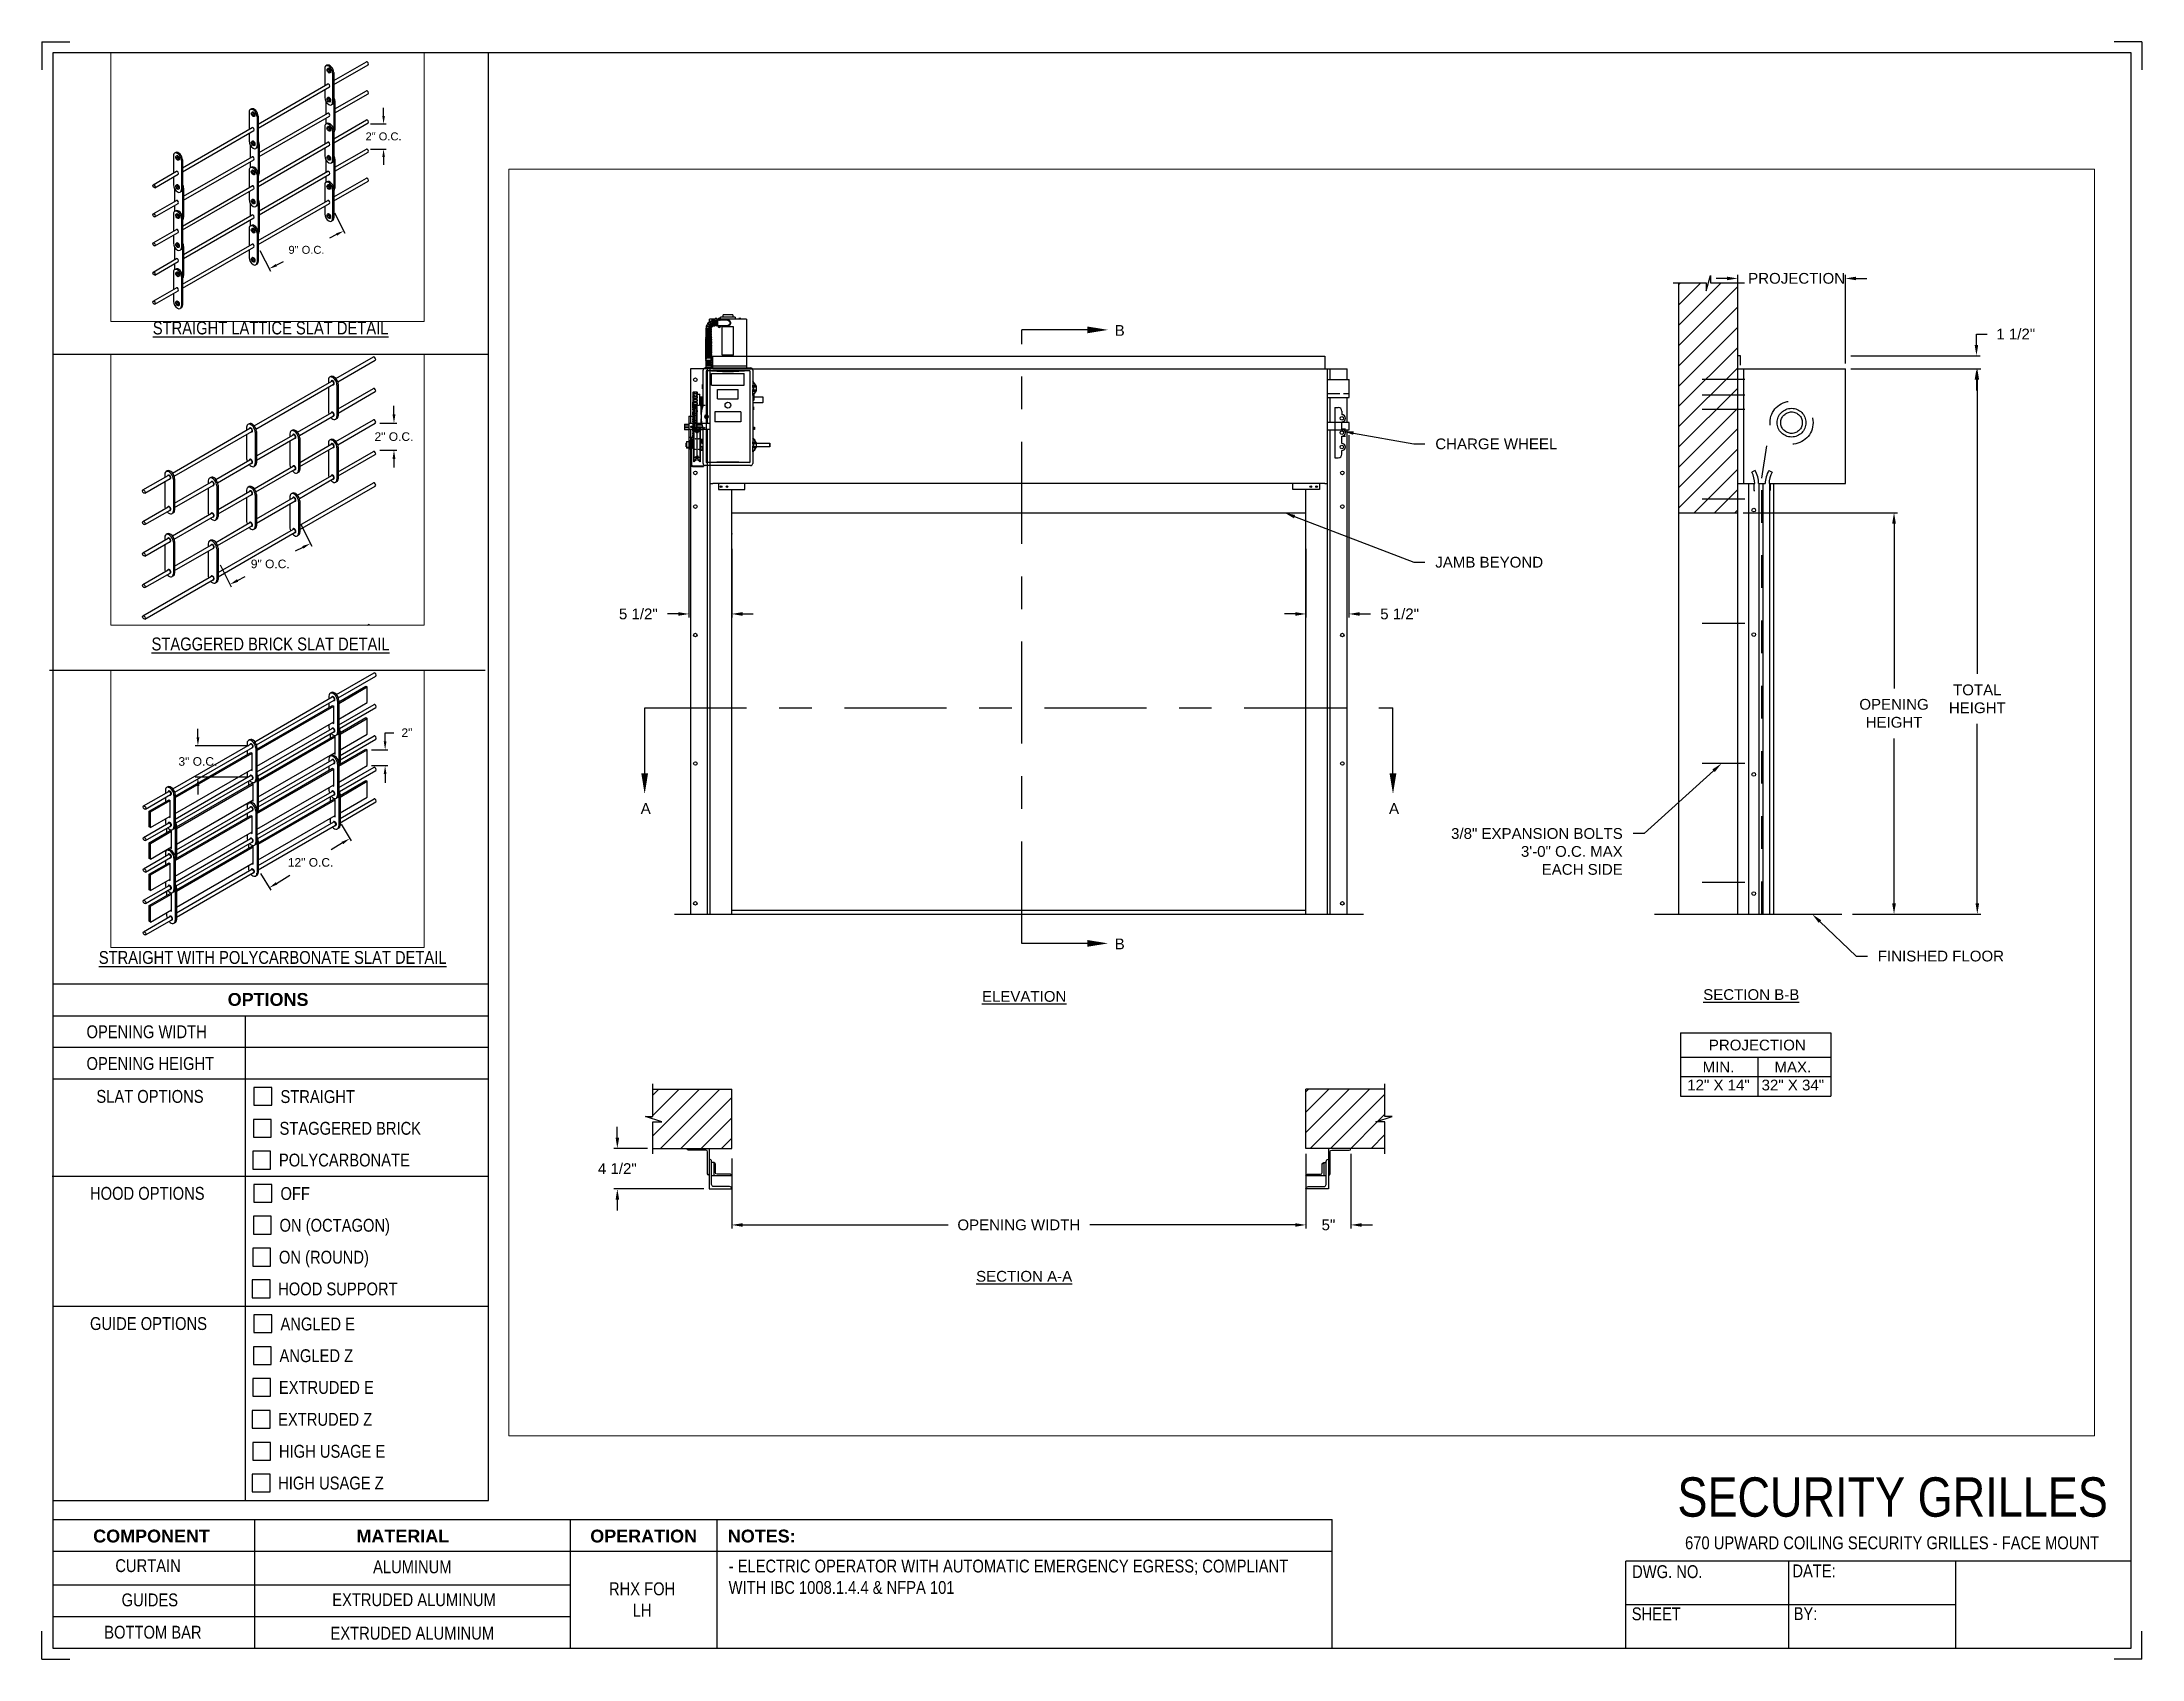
# Paper-space layout '670 RHX FOH LH' of a CAD drawing. Header units: inches. Extents: x 0.1 to 10.9, y 0.1 to 8.4.
# The model-space entities are those that its viewports show. They can reach past a viewport. Long polylines and large blocks are cut down to what shows.
import ezdxf
from ezdxf import colors
from ezdxf.entities.mleader import LeaderData, LeaderLine
from ezdxf.math import Vec2, Vec3

# ---------------------------------------------------------------- set-up
doc = ezdxf.new("R2010")
doc.units = ezdxf.units.IN
doc.header["$LTSCALE"] = 0.25
doc.header["$MEASUREMENT"] = 0
for name, pattern in [('CENTER', [2, 1.25, -0.25, 0.25, -0.25]), ('CENTER2', [1.125, 0.75, -0.125, 0.125, -0.125]), ('HIDDEN', [0.375, 0.25, -0.125])]:
    doc.linetypes.add(name, pattern=pattern)
for name, color, linetype in [('ANNOTATIONS', 1, 'Continuous'), ('DETAILS', 4, 'Continuous'), ('RHX LH F.O.H.', 7, 'Continuous'), ('SECTION CUTS', 6, 'CENTER'), ('TITLE BLOCK', 7, 'Continuous')]:
    doc.layers.add(name, color=color, linetype=linetype)
doc.styles.add('ARIAL', font='arial.ttf', dxfattribs={"height": 0.09375})
doc.styles.add('CADdetails-DIMENSIONS', font='ARIALN.TTF', dxfattribs={"height": 2.38})
doc.styles.get("Standard").update_dxf_attribs({"font": 'romans.shx'})
doc.dimstyles.new('STANDARD$0', dxfattribs={"dimtxt": 0.09375, "dimasz": 0.09375, "dimexe": 0.03125, "dimexo": 0.046875, "dimgap": 0.09, "dimtad": 0, "dimtih": 1, "dimtoh": 1, "dimdec": 4, "dimzin": 0, "dimdsep": 46, "dimtxsty": 'ARIAL', "dimcen": 0.09, "dimadec": 0, "dimazin": 0, "dimtfac": 1, "dimtdec": 4, "dimtofl": 0, "dimtmove": 0, "dimatfit": 1, "dimfxl": 1, "dimtolj": 1, "dimtzin": 0, "dimarcsym": 0})
pattern_1 = [(45, (-16.66299, -58.12684), (-0.08838835, 0.08838835), [])]

psp = doc.layouts.new('670 RHX FOH LH')

# ---------------------------------------------------------------- texts
at = {"layer": 'TITLE BLOCK', "style": 'CADdetails-DIMENSIONS'}
for s, insert, char_height, width, attachment_point in [('{\\LSTRAIGHT LATTICE SLAT DETAIL}', (1.248, 6.981), 0.06641, 1.75949, 2), ('{\\LSTAGGERED BRICK SLAT DETAIL}', (1.248, 5.348), 0.06641, 1.75949, 2), ('{\\L STRAIGHT WITH POLYCARBONATE SLAT DETAIL}', (1.248, 3.728), 0.06641, 1.94889, 2), ('{\\fArial|b1|i0|c0|p34;OPTIONS}', (1.235, 3.511), 0.06641, 1.75949, 2), ('OPENING WIDTH', (0.297, 3.344), 0.06641, 1.30693, 1), ('OPENING HEIGHT', (0.297, 3.18), 0.06641, 1.30693, 1), ('SLAT OPTIONS', (0.348, 3.01), 0.06641, 1.30693, 1), ('STRAIGHT', (1.299, 3.009), 0.0664, 1.23928, 1), ('STAGGERED BRICK', (1.294, 2.845), 0.06641, 1.53035, 1), ('POLYCARBONATE', (1.291, 2.681), 0.06641, 1.53035, 1), ('HOOD OPTIONS', (0.315, 2.509), 0.06641, 1.30693, 1), ('OFF', (1.299, 2.508), 0.0664, 1.23928, 1), ('ON (OCTAGON)', (1.294, 2.344), 0.06641, 1.53035, 1), ('ON (ROUND)', (1.291, 2.179), 0.0664, 1.53035, 1), ('HOOD SUPPORT', (1.287, 2.015), 0.06641, 1.53035, 1), ('GUIDE OPTIONS', (0.315, 1.836), 0.06641, 1.30693, 1), ('ANGLED E', (1.299, 1.834), 0.0664, 1.23928, 1), ('ANGLED Z', (1.294, 1.67), 0.0664, 1.53035, 1), ('EXTRUDED E', (1.291, 1.506), 0.0664, 1.53035, 1), ('EXTRUDED Z', (1.287, 1.341), 0.0664, 1.53035, 1), ('HIGH USAGE E', (1.291, 1.176), 0.06641, 1.53035, 1), ('HIGH USAGE Z', (1.287, 1.012), 0.06641, 1.53035, 1), ('\\A1;\\pxqc;SECURITY GRILLES', (10.979, 1.008), 0.20312, 2.70386, 3), ('{\\fArial|b1|i0|c0|p34;COMPONENT}', (0.633, 0.738), 0.06641, 1.75949, 2), ('{\\fArial|b1|i0|c0|p34;MATERIAL}', (1.931, 0.738), 0.06641, 1.75949, 2), ('{\\fArial|b1|i0|c0|p34;OPERATION}', (3.175, 0.738), 0.06641, 1.75949, 2), ('{\\fArial|b1|i0|c0|p34;NOTES:}', (3.785, 0.738), 0.06641, 1.75949, 2), ('670 UPWARD COILING SECURITY GRILLES - FACE MOUNT', (9.624, 0.703), 0.06641, 2.79915, 2), ('CURTAIN', (0.615, 0.585), 0.0664, 1.75949, 2), ('ALUMINUM', (1.98, 0.579), 0.0664, 1.75949, 2), ('\\pxql,t2;- ELECTRIC OPERATOR WITH AUTOMATIC EMERGENCY EGRESS; COMPLIANT WITH IBC 1008.1.4.4 & NFPA 101', (5.111, 0.583), 0.066406, 2.9937, 2), ('DWG. NO.', (8.463, 0.554), 0.0664, 1.75949, 2), ('DATE:', (9.221, 0.558), 0.0664, 1.75949, 2), ('\\pxqc;\\PRHX FOH LH', (3.167, 0.576), 0.0664, 0.40286, 2), ('GUIDES', (0.624, 0.408), 0.0664, 1.75949, 2), ('EXTRUDED ALUMINUM', (1.989, 0.409), 0.06641, 1.75949, 2), ('SHEET', (8.406, 0.336), 0.0664, 1.75949, 2), ('BY:', (9.177, 0.337), 0.0664, 1.75949, 2), ('BOTTOM BAR', (0.64, 0.241), 0.0664, 1.75949, 2), ('EXTRUDED ALUMINUM', (1.98, 0.236), 0.06641, 1.75949, 2)]:
    psp.add_mtext(s, dxfattribs=dict(at, insert=insert, char_height=char_height, width=width, attachment_point=attachment_point))

msp = doc.modelspace()

# ---------------------------------------------------------------- texts
at = {"layer": 'ANNOTATIONS', "char_height": 0.09375, "attachment_point": 2, "style": 'ARIAL'}
for s, insert, width in [('{\\LELEVATION}', (179.58646, 199.79033), 3.0834986), ('{\\LSECTION B-B}', (185.91787, 199.80629), 1.3823677), ('{\\LSECTION A-A}', (179.58646, 197.3525), 1.3823677)]:
    msp.add_mtext(s, dxfattribs=dict(at, insert=insert, width=width))
for s, width, insert in [('PROJECTION ', 1.7594917, (185.97052, 199.36673)), ('MIN.\\P12" X 14" ', 0.6711642, (185.6324, 199.17474)), ('MAX.\\P32" X 34"', 0.6567117, (186.27983, 199.17474))]:
    msp.add_mtext_dynamic_manual_height_columns(s, width=width, gutter_width=1.36268, heights=[0], dxfattribs=dict(at, insert=insert))
at = {"layer": 'SECTION CUTS', "style": 'ARIAL'}
for s, p in [('B', (180.37497, 205.49792)), ('A', (176.24765, 201.33381)), ('A', (182.7636, 201.33381)), ('B', (180.37497, 200.15371))]:
    msp.add_text(s, height=0.09375, dxfattribs=at).set_placement(p)

# ---------------------------------------------------------------- blocks, each defined once
blk = doc.blocks.new('*D52')
at = {"layer": 'ANNOTATIONS', "color": 0, "lineweight": -2, "transparency": 16777216}
for p, q in [((176.668, 204.637), (176.668, 203.044)), ((177.04, 203.642), (177.04, 203.044)), ((176.574, 203.075), (176.48, 203.075)), ((177.134, 203.075), (177.228, 203.075))]:
    blk.add_line(p, q, dxfattribs=at)
at = {"layer": 'ANNOTATIONS', "color": 0, "transparency": 16777216}
for points in [[(176.574, 203.091), (176.574, 203.059), (176.668, 203.075)], [(177.134, 203.091), (177.134, 203.059), (177.04, 203.075)]]:
    blk.add_solid(points, dxfattribs=at)
at = {"layer": 'defpoints', "color": 0, "transparency": 16777216}
for p in [(176.668, 204.684), (177.04, 203.688), (176.668, 203.075)]:
    blk.add_point(p, dxfattribs=at)
at = {"layer": 'ANNOTATIONS', "color": 0, "transparency": 16777216, "insert": (176.227, 203.075), "char_height": 0.0938, "attachment_point": 5, "style": 'ARIAL'}
blk.add_mtext('\\A1;5 1/2"', dxfattribs=at)
blk = doc.blocks.new('*D53')
at = {"layer": 'ANNOTATIONS', "color": 0, "lineweight": -2, "transparency": 16777216}
for p, q in [((182.415, 204.632), (182.415, 203.044)), ((182.04, 203.641), (182.04, 203.044)), ((181.947, 203.075), (181.853, 203.075)), ((182.509, 203.075), (182.603, 203.075))]:
    blk.add_line(p, q, dxfattribs=at)
at = {"layer": 'ANNOTATIONS', "color": 0, "transparency": 16777216}
for points in [[(181.947, 203.091), (181.947, 203.059), (182.04, 203.075)], [(182.509, 203.091), (182.509, 203.059), (182.415, 203.075)]]:
    blk.add_solid(points, dxfattribs=at)
at = {"layer": 'defpoints', "color": 0, "transparency": 16777216}
for p in [(182.415, 204.679), (182.04, 203.688), (182.04, 203.075)]:
    blk.add_point(p, dxfattribs=at)
at = {"layer": 'ANNOTATIONS', "color": 0, "transparency": 16777216, "insert": (182.856, 203.075), "char_height": 0.0938, "attachment_point": 5, "style": 'ARIAL'}
blk.add_mtext('\\A1;5 1/2"', dxfattribs=at)
blk = doc.blocks.new('*D48')
at = {"layer": 'ANNOTATIONS', "color": 0, "lineweight": -2, "transparency": 16777216}
for p, q in [((176.044, 198.513), (176.044, 198.606)), ((176.306, 198.419), (176.013, 198.419)), ((176.798, 198.067), (176.013, 198.067)), ((176.044, 197.973), (176.044, 197.88))]:
    blk.add_line(p, q, dxfattribs=at)
at = {"layer": 'ANNOTATIONS', "color": 0, "transparency": 16777216}
for points in [[(176.029, 198.513), (176.06, 198.513), (176.044, 198.419)], [(176.029, 197.973), (176.06, 197.973), (176.044, 198.067)]]:
    blk.add_solid(points, dxfattribs=at)
at = {"layer": 'defpoints', "color": 0, "transparency": 16777216}
for p in [(176.353, 198.419), (176.044, 198.067), (176.845, 198.067)]:
    blk.add_point(p, dxfattribs=at)
at = {"layer": 'ANNOTATIONS', "color": 0, "transparency": 16777216, "insert": (176.044, 198.243), "char_height": 0.0938, "attachment_point": 5, "style": 'ARIAL'}
blk.add_mtext('\\A1;4 1/2"', dxfattribs=at)
blk = doc.blocks.new('*D49')
at = {"layer": 'ANNOTATIONS', "color": 0, "lineweight": -2, "transparency": 16777216}
for p, q in [((182.04, 198.372), (182.04, 197.721)), ((182.431, 198.372), (182.431, 197.721)), ((181.947, 197.753), (181.853, 197.753)), ((182.525, 197.753), (182.619, 197.753))]:
    blk.add_line(p, q, dxfattribs=at)
at = {"layer": 'ANNOTATIONS', "color": 0, "transparency": 16777216}
for points in [[(181.947, 197.768), (181.947, 197.737), (182.04, 197.753)], [(182.525, 197.768), (182.525, 197.737), (182.431, 197.753)]]:
    blk.add_solid(points, dxfattribs=at)
at = {"layer": 'defpoints', "color": 0, "transparency": 16777216}
for p in [(182.04, 198.419), (182.431, 198.419), (182.431, 197.753)]:
    blk.add_point(p, dxfattribs=at)
at = {"layer": 'ANNOTATIONS', "color": 0, "transparency": 16777216, "insert": (182.236, 197.753), "char_height": 0.0938, "attachment_point": 5, "style": 'ARIAL'}
blk.add_mtext('\\A1;5"', dxfattribs=at)
blk = doc.blocks.new('*D50')
at = {"layer": 'ANNOTATIONS', "color": 0, "lineweight": -2, "transparency": 16777216}
for p, q in [((185.706, 205.998), (185.612, 205.998)), ((185.8, 205.372), (185.8, 206.029)), ((186.737, 205.257), (186.737, 206.029)), ((186.831, 205.998), (186.925, 205.998))]:
    blk.add_line(p, q, dxfattribs=at)
at = {"layer": 'ANNOTATIONS', "color": 0, "transparency": 16777216}
for points in [[(185.706, 206.013), (185.706, 205.982), (185.8, 205.998)], [(186.831, 206.013), (186.831, 205.982), (186.737, 205.998)]]:
    blk.add_solid(points, dxfattribs=at)
at = {"layer": 'defpoints', "color": 0, "transparency": 16777216}
for p in [(186.737, 205.998), (185.8, 205.325), (186.737, 205.21)]:
    blk.add_point(p, dxfattribs=at)
at = {"layer": 'ANNOTATIONS', "color": 0, "transparency": 16777216, "insert": (186.313, 205.998), "char_height": 0.09375, "attachment_point": 5, "style": 'ARIAL'}
blk.add_mtext('\\A1;PROJECTION', dxfattribs=at)
blk = doc.blocks.new('*D51')
at = {"layer": 'ANNOTATIONS', "color": 0, "lineweight": -2, "transparency": 16777216}
for p, q in [((187.879, 205.419), (187.879, 205.513)), ((187.879, 205.513), (187.972, 205.513)), ((186.784, 205.325), (187.91, 205.325)), ((186.784, 205.21), (187.91, 205.21)), ((187.879, 205.116), (187.879, 205.023))]:
    blk.add_line(p, q, dxfattribs=at)
at = {"layer": 'ANNOTATIONS', "color": 0, "transparency": 16777216}
for points in [[(187.863, 205.419), (187.894, 205.419), (187.879, 205.325)], [(187.863, 205.116), (187.894, 205.116), (187.879, 205.21)]]:
    blk.add_solid(points, dxfattribs=at)
at = {"layer": 'defpoints', "color": 0, "transparency": 16777216}
for p in [(186.737, 205.325), (186.737, 205.21), (187.879, 205.325)]:
    blk.add_point(p, dxfattribs=at)
at = {"layer": 'ANNOTATIONS', "color": 0, "transparency": 16777216, "insert": (188.221, 205.513), "char_height": 0.0938, "attachment_point": 5, "style": 'ARIAL'}
blk.add_mtext('\\A1;1 1/2"', dxfattribs=at)
blk = doc.blocks.new('*D54')
at = {"layer": 'ANNOTATIONS', "color": 0, "lineweight": -2, "transparency": 16777216}
for p, q in [((185.847, 203.957), (187.192, 203.957)), ((187.161, 203.863), (187.161, 202.426)), ((187.161, 200.554), (187.161, 201.991)), ((186.8, 200.46), (187.192, 200.46))]:
    blk.add_line(p, q, dxfattribs=at)
at = {"layer": 'ANNOTATIONS', "color": 0, "transparency": 16777216}
for points in [[(187.145, 203.863), (187.177, 203.863), (187.161, 203.957)], [(187.145, 200.554), (187.177, 200.554), (187.161, 200.46)]]:
    blk.add_solid(points, dxfattribs=at)
at = {"layer": 'defpoints', "color": 0, "transparency": 16777216}
for p in [(185.8, 203.957), (187.161, 203.957), (186.753, 200.46)]:
    blk.add_point(p, dxfattribs=at)
at = {"layer": 'ANNOTATIONS', "color": 0, "transparency": 16777216, "insert": (187.161, 202.209), "char_height": 0.09375, "attachment_point": 5, "style": 'ARIAL'}
blk.add_mtext('\\A1;OPENING \\PHEIGHT', dxfattribs=at)
blk = doc.blocks.new('*D55')
at = {"layer": 'ANNOTATIONS', "color": 0, "lineweight": -2, "transparency": 16777216}
for p, q in [((186.784, 205.21), (187.918, 205.21)), ((187.886, 205.116), (187.886, 202.553)), ((187.886, 200.554), (187.886, 202.118)), ((186.8, 200.46), (187.918, 200.46))]:
    blk.add_line(p, q, dxfattribs=at)
at = {"layer": 'ANNOTATIONS', "color": 0, "transparency": 16777216}
for points in [[(187.871, 205.116), (187.902, 205.116), (187.886, 205.21)], [(187.871, 200.554), (187.902, 200.554), (187.886, 200.46)]]:
    blk.add_solid(points, dxfattribs=at)
at = {"layer": 'defpoints', "color": 0, "transparency": 16777216}
for p in [(186.737, 205.21), (186.753, 200.46), (187.886, 200.46)]:
    blk.add_point(p, dxfattribs=at)
at = {"layer": 'ANNOTATIONS', "color": 0, "transparency": 16777216, "insert": (187.886, 202.335), "char_height": 0.0938, "attachment_point": 5, "style": 'ARIAL'}
blk.add_mtext('\\A1;TOTAL\\PHEIGHT', dxfattribs=at)
blk = doc.blocks.new('*D56')
at = {"layer": 'ANNOTATIONS', "color": 0, "lineweight": -2, "transparency": 16777216}
for p, q in [((177.04, 198.333), (177.04, 197.721)), ((177.134, 197.753), (178.924, 197.753)), ((181.947, 197.753), (180.157, 197.753)), ((182.04, 197.8), (182.04, 197.784))]:
    blk.add_line(p, q, dxfattribs=at)
at = {"layer": 'ANNOTATIONS', "color": 0, "transparency": 16777216}
for points in [[(177.134, 197.768), (177.134, 197.737), (177.04, 197.753)], [(181.947, 197.768), (181.947, 197.737), (182.04, 197.753)]]:
    blk.add_solid(points, dxfattribs=at)
at = {"layer": 'defpoints', "color": 0, "transparency": 16777216}
for p in [(177.04, 198.38), (182.04, 197.753), (182.04, 197.753)]:
    blk.add_point(p, dxfattribs=at)
at = {"layer": 'ANNOTATIONS', "color": 0, "transparency": 16777216, "insert": (179.54, 197.753), "char_height": 0.09375, "attachment_point": 5, "style": 'ARIAL'}
blk.add_mtext('\\A1;OPENING WIDTH', dxfattribs=at)
blk = doc.blocks.new('*D108')
at = {"layer": 'ANNOTATIONS', "color": 0, "lineweight": -2, "transparency": 16777216}
for p, q in [((172.534, 202.782), (172.658, 202.539)), ((172.56, 202.525), (172.476, 202.482)), ((171.655, 202.335), (171.778, 202.092)), ((171.847, 202.162), (171.931, 202.205))]:
    blk.add_line(p, q, dxfattribs=at)
at = {"layer": 'ANNOTATIONS', "color": 0, "transparency": 16777216}
for points in [[(172.553, 202.538), (172.567, 202.511), (172.643, 202.567)], [(171.84, 202.176), (171.854, 202.148), (171.764, 202.12)]]:
    blk.add_solid(points, dxfattribs=at)
at = {"layer": 'defpoints', "color": 0, "transparency": 16777216}
for p in [(172.513, 202.823), (172.643, 202.567), (171.633, 202.376)]:
    blk.add_point(p, dxfattribs=at)
at = {"layer": 'ANNOTATIONS', "color": 0, "transparency": 16777216, "insert": (172.204, 202.343), "char_height": 0.09375, "attachment_point": 5, "style": 'ARIAL'}
blk.add_mtext('\\A1;9" O.C.', dxfattribs=at)
blk = doc.blocks.new('*D109')
at = {"layer": 'ANNOTATIONS', "color": 0, "lineweight": -2, "transparency": 16777216}
for p, q in [((173.114, 203.925), (173.114, 204.019)), ((172.958, 203.831), (173.146, 203.831)), ((172.958, 203.534), (173.146, 203.534)), ((173.114, 203.44), (173.114, 203.347))]:
    blk.add_line(p, q, dxfattribs=at)
at = {"layer": 'ANNOTATIONS', "color": 0, "transparency": 16777216}
for points in [[(173.099, 203.925), (173.13, 203.925), (173.114, 203.831)], [(173.099, 203.44), (173.13, 203.44), (173.114, 203.534)]]:
    blk.add_solid(points, dxfattribs=at)
at = {"layer": 'defpoints', "color": 0, "transparency": 16777216}
for p in [(172.911, 203.831), (173.114, 203.831), (172.911, 203.534)]:
    blk.add_point(p, dxfattribs=at)
at = {"layer": 'ANNOTATIONS', "color": 0, "transparency": 16777216, "insert": (173.114, 203.683), "char_height": 0.09375, "attachment_point": 5, "style": 'ARIAL'}
blk.add_mtext('\\A1;2" O.C.', dxfattribs=at)
blk = doc.blocks.new('*D110')
at = {"layer": 'ANNOTATIONS', "color": 0, "lineweight": -2, "transparency": 16777216}
for p, q in [((172.243, 199.655), (172.367, 199.412)), ((172.269, 199.397), (172.185, 199.355)), ((171.364, 199.207), (171.487, 198.965)), ((171.556, 199.035), (171.64, 199.078))]:
    blk.add_line(p, q, dxfattribs=at)
at = {"layer": 'ANNOTATIONS', "color": 0, "transparency": 16777216}
for points in [[(172.262, 199.411), (172.276, 199.384), (172.352, 199.44)], [(171.549, 199.049), (171.563, 199.021), (171.473, 198.993)]]:
    blk.add_solid(points, dxfattribs=at)
at = {"layer": 'defpoints', "color": 0, "transparency": 16777216}
for p in [(172.222, 199.696), (172.352, 199.44), (171.342, 199.249)]:
    blk.add_point(p, dxfattribs=at)
at = {"layer": 'ANNOTATIONS', "color": 0, "transparency": 16777216, "insert": (171.913, 199.216), "char_height": 0.09375, "attachment_point": 5, "style": 'ARIAL'}
blk.add_mtext('\\A1;9" O.C.', dxfattribs=at)
blk = doc.blocks.new('*D111')
at = {"layer": 'ANNOTATIONS', "color": 0, "lineweight": -2, "transparency": 16777216}
for p, q in [((173.264, 200.849), (173.264, 200.943)), ((173.108, 200.755), (173.295, 200.755)), ((173.108, 200.458), (173.295, 200.458)), ((173.264, 200.364), (173.264, 200.271))]:
    blk.add_line(p, q, dxfattribs=at)
at = {"layer": 'ANNOTATIONS', "color": 0, "transparency": 16777216}
for points in [[(173.248, 200.849), (173.28, 200.849), (173.264, 200.755)], [(173.248, 200.364), (173.28, 200.364), (173.264, 200.458)]]:
    blk.add_solid(points, dxfattribs=at)
at = {"layer": 'defpoints', "color": 0, "transparency": 16777216}
for p in [(173.061, 200.755), (173.264, 200.755), (173.061, 200.458)]:
    blk.add_point(p, dxfattribs=at)
at = {"layer": 'ANNOTATIONS', "color": 0, "transparency": 16777216, "insert": (173.264, 200.607), "char_height": 0.09375, "attachment_point": 5, "style": 'ARIAL'}
blk.add_mtext('\\A1;2" O.C.', dxfattribs=at)
blk = doc.blocks.new('*D112')
at = {"layer": 'ANNOTATIONS', "color": 0, "lineweight": -2, "transparency": 16777216}
for p, q in [((172.622, 196.899), (172.734, 196.716)), ((172.638, 196.694), (172.516, 196.619)), ((171.742, 196.36), (171.855, 196.177)), ((171.918, 196.253), (172.064, 196.342))]:
    blk.add_line(p, q, dxfattribs=at)
at = {"layer": 'ANNOTATIONS', "color": 0, "transparency": 16777216}
for points in [[(172.63, 196.707), (172.646, 196.681), (172.718, 196.743)], [(171.91, 196.266), (171.926, 196.24), (171.838, 196.204)]]:
    blk.add_solid(points, dxfattribs=at)
at = {"layer": 'defpoints', "color": 0, "transparency": 16777216}
for p in [(172.598, 196.939), (172.718, 196.743), (171.718, 196.4)]:
    blk.add_point(p, dxfattribs=at)
at = {"layer": 'ANNOTATIONS', "color": 0, "transparency": 16777216, "insert": (172.29, 196.481), "char_height": 0.09375, "attachment_point": 5, "style": 'ARIAL'}
blk.add_mtext('\\A1;12" O.C.', dxfattribs=at)
blk = doc.blocks.new('*D113')
at = {"layer": 'ANNOTATIONS', "color": 0, "lineweight": -2, "transparency": 16777216}
for p, q in [((173.104, 197.806), (173.104, 197.899)), ((173.104, 197.899), (173.198, 197.899)), ((172.956, 197.712), (173.135, 197.712)), ((172.956, 197.54), (173.135, 197.54)), ((173.104, 197.446), (173.104, 197.352))]:
    blk.add_line(p, q, dxfattribs=at)
at = {"layer": 'ANNOTATIONS', "color": 0, "transparency": 16777216}
for points in [[(173.088, 197.806), (173.119, 197.806), (173.104, 197.712)], [(173.088, 197.446), (173.119, 197.446), (173.104, 197.54)]]:
    blk.add_solid(points, dxfattribs=at)
at = {"layer": 'defpoints', "color": 0, "transparency": 16777216}
for p in [(172.909, 197.712), (173.104, 197.712), (172.909, 197.54)]:
    blk.add_point(p, dxfattribs=at)
at = {"layer": 'ANNOTATIONS', "color": 0, "transparency": 16777216, "insert": (173.342, 197.899), "char_height": 0.0938, "attachment_point": 5, "style": 'ARIAL'}
blk.add_mtext('\\A1;2"', dxfattribs=at)
blk = doc.blocks.new('*D114')
at = {"layer": 'ANNOTATIONS', "color": 0, "lineweight": -2, "transparency": 16777216}
for p, q in [((171.059, 197.85), (171.059, 197.943)), ((171.614, 197.756), (171.028, 197.756)), ((171.614, 197.412), (171.028, 197.412)), ((171.059, 197.318), (171.059, 197.225))]:
    blk.add_line(p, q, dxfattribs=at)
at = {"layer": 'ANNOTATIONS', "color": 0, "transparency": 16777216}
for points in [[(171.044, 197.85), (171.075, 197.85), (171.059, 197.756)], [(171.044, 197.318), (171.075, 197.318), (171.059, 197.412)]]:
    blk.add_solid(points, dxfattribs=at)
at = {"layer": 'defpoints', "color": 0, "transparency": 16777216}
for p in [(171.661, 197.756), (171.059, 197.412), (171.661, 197.412)]:
    blk.add_point(p, dxfattribs=at)
at = {"layer": 'ANNOTATIONS', "color": 0, "transparency": 16777216, "insert": (171.059, 197.584), "char_height": 0.09375, "attachment_point": 5, "style": 'ARIAL'}
blk.add_mtext('\\A1;3" O.C.', dxfattribs=at)

# ---------------------------------------------------------------- dimensions: what is measured, and where the dimension line sits
at = {"layer": 'ANNOTATIONS'}
for base, p1, p2, text, picture, middle in [((186.73738, 205.99756), (185.79988, 205.32529), (186.73738, 205.21024), 'PROJECTION', '*D50', (186.31269, 205.99756)), ((182.4312, 197.75267), (182.04044, 198.41877), (182.4312, 198.41877), '5"', '*D49', (182.23582, 197.75267))]:
    dim = msp.add_linear_dim(base=base, p1=p1, p2=p2, text=text, dimstyle='STANDARD$0', dxfattribs=at)
    dim.commit()
    dim.dimension.update_dxf_attribs({"geometry": picture, "text_midpoint": middle, "dimtype": 160})
for base, p1, p2, text, picture, middle in [((187.87864, 205.32529), (186.73738, 205.21024), (186.73738, 205.32529), '1 1/2"', '*D51', (188.22108, 205.51279)), ((173.11448, 203.83141), (172.91134, 203.53418), (172.91134, 203.83141), '2" O.C.', '*D109', (173.11448, 203.6828)), ((187.16095, 203.95688), (186.75301, 200.46024), (185.79988, 203.95688), 'OPENING \\PHEIGHT', '*D54', (187.16095, 202.20856)), ((173.26391, 200.75548), (173.06078, 200.45824), (173.06078, 200.75548), '2" O.C.', '*D111', (173.26391, 200.60686)), ((171.05938, 197.41201), (171.66084, 197.75576), (171.66084, 197.41201), '3" O.C.', '*D114', (171.05938, 197.58389))]:
    dim = msp.add_linear_dim(base=base, p1=p1, p2=p2, angle=90, text=text, dimstyle='STANDARD$0', dxfattribs=at)
    dim.commit()
    dim.dimension.update_dxf_attribs({"geometry": picture, "text_midpoint": middle})
for base, p1, p2, angle, text, picture, middle, dimtype in [((187.88645, 200.46024), (186.73738, 205.21024), (186.75301, 200.46024), 90, 'TOTAL\\PHEIGHT', '*D55', (187.88645, 202.33524), 160), ((176.66773, 203.07504), (177.04044, 203.68842), (176.66773, 204.68429), 180, '5 1/2"', '*D52', (176.22713, 203.07504), 160), ((182.04044, 203.07504), (182.41544, 204.67899), (182.04044, 203.68837), 180, '5 1/2"', '*D53', (182.85604, 203.07504), 160), ((176.04449, 198.06709), (176.35294, 198.41877), (176.84506, 198.06709), 90, '4 1/2"', '*D48', (176.04449, 198.24293), 160), ((172.71789, 196.74301), (171.71801, 196.40033), (172.59762, 196.9393), 31.49751, '12" O.C.', '*D112', (172.28974, 196.48066), 161)]:
    dim = msp.add_linear_dim(base=base, p1=p1, p2=p2, angle=angle, text=text, dimstyle='STANDARD$0', dxfattribs=at)
    dim.commit()
    dim.dimension.update_dxf_attribs({"geometry": picture, "text_midpoint": middle, "dimtype": dimtype})
for p1, p2, distance, text, picture, middle in [((171.63343, 202.37636), (172.51304, 202.82346), -0.28764, '9" O.C.', '*D108', (172.20356, 202.34349)), ((171.34242, 199.24923), (172.22203, 199.69633), -0.28764, '9" O.C.', '*D110', (171.91256, 199.21637)), ((172.9091, 197.53969), (172.9091, 197.71186), -0.19474, '2"', '*D113', (173.34226, 197.89936))]:
    dim = msp.add_aligned_dim(p1=p1, p2=p2, distance=distance, text=text, dimstyle='STANDARD$0', dxfattribs=at)
    dim.commit()
    dim.dimension.update_dxf_attribs({"geometry": picture, "text_midpoint": middle})
dim = msp.add_linear_dim(base=(182.04044, 197.75267), p1=(177.04044, 198.37971), p2=(182.04044, 197.75267), text='OPENING WIDTH', dimstyle='STANDARD$0', dxfattribs=at)
dim.commit()
dim.dimension.update_dxf_attribs({"geometry": '*D56', "text_midpoint": (179.54044, 197.75267)})

# ---------------------------------------------------------------- hatches: boundary and pattern name
at = {"layer": 'RHX LH F.O.H.', "linetype": 'Continuous'}
h = msp.add_hatch(dxfattribs=at)
h.set_pattern_fill('ANSI31', color=256, style=0)
h.set_pattern_definition([(45, (-16.02855, -58.12684), (-0.088388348, 0.088388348), [])])
h.paths.add_polyline_path([(185.79988, 205.22401), (185.79988, 205.9586), (185.56339, 205.9586), (185.56339, 206.02326), (185.52498, 205.8899), (185.52498, 205.9586), (185.28426, 205.9586), (185.28426, 205.4083)])
h.paths.add_polyline_path([(185.28426, 205.4083), (185.28426, 203.95688), (185.79988, 203.95688), (185.79988, 205.21024), (185.79988, 205.22401)])
at = {"layer": 'RHX LH F.O.H.'}
h = msp.add_hatch(dxfattribs=at)
h.set_pattern_fill('ANSI31', color=256, style=0)
h.set_pattern_definition(pattern_1)
h.paths.add_polyline_path([(177.04044, 198.9344), (176.35294, 198.9344), (176.35294, 198.6972), (176.28883, 198.6972), (176.4309, 198.65029), (176.35294, 198.65029), (176.35294, 198.41877), (177.04044, 198.41877), (177.04044, 198.58127)])
h = msp.add_hatch(dxfattribs=at)
h.set_pattern_fill('ANSI31', color=256, style=0)
h.set_pattern_definition(pattern_1)
h.paths.add_polyline_path([(182.79204, 198.6972), (182.72794, 198.6972), (182.72794, 198.9344), (182.04044, 198.9344), (182.04044, 198.41877), (182.05861, 198.41877), (182.72794, 198.41877), (182.72794, 198.65029), (182.64997, 198.65029)])

# ---------------------------------------------------------------- linework, layer by layer
at = {"layer": 'ANNOTATIONS'}
for p, q in [((185.30183, 199.42616), (185.30183, 198.87479)), ((185.30183, 199.42616), (186.6096, 199.42616)), ((186.6096, 199.42616), (186.6096, 198.87479)), ((185.30183, 199.21469), (186.6096, 199.21469)), ((185.97468, 199.21469), (185.97468, 198.87479)), ((185.30183, 199.04474), (186.6096, 199.04474)), ((185.30183, 198.87479), (186.6096, 198.87479))]:
    msp.add_line(p, q, dxfattribs=at)
at = {"layer": 'DETAILS'}
for p, q in [((172.41904, 204.48534), (172.41904, 204.2812)), ((172.44629, 204.52355), (172.43281, 204.51577)), ((172.45815, 204.48646), (172.45183, 204.48282)), ((172.48657, 204.43725), (172.48025, 204.43361)), ((172.52652, 204.34325), (172.91134, 204.56543)), ((172.52652, 204.29643), (172.93162, 204.53032)), ((172.52652, 204.43886), (172.52652, 204.09511)), ((171.63343, 203.82762), (172.4559, 204.30248)), ((171.63343, 203.78081), (172.47618, 204.26737)), ((172.51304, 204.43108), (172.51304, 204.08733)), ((172.41904, 204.23438), (172.41904, 204.14159)), ((172.43252, 204.09577), (172.43252, 203.94523)), ((172.45815, 204.14271), (172.45183, 204.13907)), ((172.48657, 204.0935), (172.48025, 204.08986)), ((172.52646, 204.09259), (172.52646, 203.75424)), ((172.53994, 204.00725), (172.91134, 204.22168)), ((172.53994, 203.96044), (172.93162, 204.18657)), ((172.53994, 204.10286), (172.53994, 203.75911)), ((171.52595, 203.96972), (171.52595, 203.76557)), ((171.5532, 204.00793), (171.53972, 204.00014)), ((171.56507, 203.97084), (171.55875, 203.96719)), ((171.59348, 203.92163), (171.58716, 203.91798)), ((171.61995, 203.91545), (171.61995, 203.5717)), ((171.63343, 203.92323), (171.63343, 203.57948)), ((171.64686, 203.49163), (172.4559, 203.95873)), ((171.64686, 203.44481), (172.47618, 203.92362)), ((172.43252, 203.89842), (172.43252, 203.8284)), ((172.51275, 204.06468), (172.49927, 204.0569)), ((170.74034, 203.312), (171.56282, 203.78686)), ((170.74034, 203.26518), (171.58309, 203.75174)), ((171.52595, 203.71876), (171.52595, 203.62597)), ((172.41904, 203.79814), (172.41904, 203.594)), ((172.44629, 203.83635), (172.43281, 203.82857)), ((172.45815, 203.79926), (172.45183, 203.79561)), ((172.48657, 203.75005), (172.48025, 203.74641)), ((172.51304, 203.74388), (172.51304, 203.40013)), ((172.52652, 203.65605), (172.91134, 203.87823)), ((172.52652, 203.60923), (172.93162, 203.84312)), ((172.52652, 203.75166), (172.52652, 203.40791)), ((171.53943, 203.58015), (171.53943, 203.42961)), ((171.56507, 203.62709), (171.55875, 203.62344)), ((171.59348, 203.57788), (171.58716, 203.57423)), ((171.61966, 203.54906), (171.60618, 203.54128)), ((171.63338, 203.57696), (171.63338, 203.23861)), ((171.63343, 203.14042), (172.4559, 203.61528)), ((171.63343, 203.09361), (172.47618, 203.58017)), ((171.64686, 203.58724), (171.64686, 203.24349)), ((172.41904, 203.54718), (172.41904, 203.45439)), ((172.53994, 203.31975), (172.91134, 203.53418)), ((170.63287, 203.45409), (170.63287, 203.24995)), ((170.66011, 203.4923), (170.64663, 203.48452)), ((170.67198, 203.45521), (170.66566, 203.45157)), ((170.70039, 203.406), (170.69407, 203.40236)), ((170.72686, 203.39983), (170.72686, 203.05608)), ((170.74034, 203.40761), (170.74034, 203.06386)), ((170.75377, 202.976), (171.56282, 203.44311)), ((170.75377, 202.92919), (171.58309, 203.40799)), ((171.53943, 203.38279), (171.53943, 203.31278)), ((172.43252, 203.40827), (172.43252, 203.25773)), ((172.45815, 203.45551), (172.45183, 203.45186)), ((172.48657, 203.4063), (172.48025, 203.40266)), ((172.51275, 203.37748), (172.49927, 203.3697)), ((172.52646, 203.40509), (172.52646, 203.06674)), ((172.53994, 203.27294), (172.93162, 203.49907)), ((172.53994, 203.41536), (172.53994, 203.07161)), ((170.39446, 203.1123), (170.66973, 203.27123)), ((170.41473, 203.07719), (170.69, 203.23612)), ((170.63287, 203.20313), (170.63287, 203.11034)), ((171.52595, 203.28252), (171.52595, 203.07837)), ((171.5532, 203.32073), (171.53972, 203.31294)), ((171.56507, 203.28364), (171.55875, 203.27999)), ((171.59348, 203.23443), (171.58716, 203.23078)), ((171.61995, 203.22825), (171.61995, 202.8845)), ((171.63343, 203.23603), (171.63343, 202.89228)), ((171.64686, 202.80413), (172.4559, 203.27123)), ((171.64686, 202.75731), (172.47618, 203.23612)), ((172.43252, 203.21092), (172.43252, 203.1409)), ((172.52652, 202.96825), (172.91134, 203.19043)), ((170.64634, 203.06452), (170.64634, 202.91398)), ((170.67198, 203.11146), (170.66566, 203.10782)), ((170.70039, 203.06225), (170.69407, 203.05861)), ((170.72657, 203.03343), (170.71309, 203.02565)), ((170.74029, 203.06134), (170.74029, 202.72299)), ((170.74034, 202.6248), (171.56282, 203.09966)), ((170.74034, 202.57798), (171.58309, 203.06454)), ((170.75377, 203.07161), (170.75377, 202.72786)), ((171.52595, 203.03156), (171.52595, 202.93877)), ((172.41904, 203.11034), (172.41904, 202.9062)), ((172.44629, 203.14855), (172.43281, 203.14077)), ((172.45815, 203.11146), (172.45183, 203.10782)), ((172.48657, 203.06225), (172.48025, 203.05861)), ((172.51304, 203.05608), (172.51304, 202.71233)), ((172.52652, 202.92143), (172.93162, 203.15532)), ((172.52652, 203.06386), (172.52652, 202.72011)), ((170.39446, 202.76855), (170.66973, 202.92748)), ((170.41473, 202.73344), (170.69, 202.89237)), ((170.64634, 202.86717), (170.64634, 202.79715)), ((170.66011, 202.8051), (170.64663, 202.79732)), ((171.53943, 202.89265), (171.53943, 202.74211)), ((171.56507, 202.93989), (171.55875, 202.93624)), ((171.59348, 202.89068), (171.58716, 202.88703)), ((171.61966, 202.86186), (171.60618, 202.85408)), ((171.63338, 202.88946), (171.63338, 202.55111)), ((171.63343, 202.45262), (172.4559, 202.92748)), ((171.63343, 202.40581), (172.47618, 202.89237)), ((171.64686, 202.89974), (171.64686, 202.55599)), ((172.41904, 202.85938), (172.41904, 202.76659)), ((170.63287, 202.76689), (170.63287, 202.56275)), ((170.67198, 202.76801), (170.66566, 202.76436)), ((170.70039, 202.7188), (170.69407, 202.71516)), ((170.72686, 202.71263), (170.72686, 202.36888)), ((170.74034, 202.72041), (170.74034, 202.37666)), ((170.75377, 202.2885), (171.56282, 202.75561)), ((170.75377, 202.24169), (171.58309, 202.72049)), ((171.53943, 202.69529), (171.53943, 202.62528)), ((171.5532, 202.63293), (171.53972, 202.62514)), ((172.45815, 202.76771), (172.45183, 202.76407)), ((172.48657, 202.7185), (172.48025, 202.71486)), ((172.51275, 202.68968), (172.49927, 202.6819)), ((170.39446, 202.4251), (170.66973, 202.58403)), ((170.41473, 202.38999), (170.69, 202.54892)), ((170.63287, 202.51593), (170.63287, 202.42314)), ((171.52595, 202.59472), (171.52595, 202.39057)), ((171.56507, 202.59584), (171.55875, 202.59219)), ((171.59348, 202.54663), (171.58716, 202.54298)), ((171.61995, 202.54045), (171.61995, 202.1967)), ((171.63343, 202.54823), (171.63343, 202.20448)), ((170.64634, 202.37702), (170.64634, 202.22648)), ((170.67198, 202.42426), (170.66566, 202.42061)), ((170.70039, 202.37505), (170.69407, 202.37141)), ((170.72657, 202.34623), (170.71309, 202.33845)), ((170.74029, 202.37384), (170.74029, 202.03549)), ((170.74034, 201.937), (171.56282, 202.41186)), ((170.74034, 201.89018), (171.58309, 202.37674)), ((170.75377, 202.38411), (170.75377, 202.04036)), ((171.52595, 202.34376), (171.52595, 202.25097)), ((171.56507, 202.25209), (171.55875, 202.24844)), ((170.39446, 202.08105), (170.66973, 202.23998)), ((170.41473, 202.04594), (170.69, 202.20487)), ((170.63287, 202.07909), (170.63287, 201.87495)), ((170.64634, 202.17967), (170.64634, 202.10965)), ((170.66011, 202.1173), (170.64663, 202.10952)), ((170.67198, 202.08021), (170.66566, 202.07657)), ((171.59348, 202.20288), (171.58716, 202.19923)), ((171.61966, 202.17406), (171.60618, 202.16628)), ((170.39446, 201.7373), (170.66973, 201.89623)), ((170.70039, 202.031), (170.69407, 202.02736)), ((170.72686, 202.02483), (170.72686, 201.68108)), ((170.74034, 202.03261), (170.74034, 201.68886)), ((170.41473, 201.70219), (170.69, 201.86112)), ((170.63287, 201.82813), (170.63287, 201.73534)), ((170.67198, 201.73646), (170.66566, 201.73282)), ((170.70039, 201.68725), (170.69407, 201.68361)), ((170.72657, 201.65843), (170.71309, 201.65065)), ((172.63031, 201.24096), (173.03982, 201.47739)), ((172.65019, 201.20562), (173.06009, 201.44228)), ((171.73722, 200.72534), (172.58438, 201.21444)), ((171.7571, 200.69), (172.60465, 201.17933)), ((172.54752, 201.22543), (172.54752, 201.19316)), ((172.54752, 201.14635), (172.54752, 200.88168)), ((172.57477, 201.26364), (172.56129, 201.25586)), ((172.64151, 201.17117), (172.64151, 200.82742)), ((172.65499, 201.17895), (172.65499, 200.8352)), ((172.65499, 200.91146), (173.03982, 201.13364)), ((172.65499, 200.86465), (173.06009, 201.09853)), ((172.21083, 200.65502), (172.58438, 200.87069)), ((172.23071, 200.61969), (172.60465, 200.83558)), ((172.64123, 200.80477), (172.62775, 200.79699)), ((172.63014, 200.55366), (173.03982, 200.79019)), ((170.84413, 200.20971), (171.69129, 200.69882)), ((170.86401, 200.17437), (171.71156, 200.66371)), ((171.65443, 200.70981), (171.65443, 200.67754)), ((171.65443, 200.63072), (171.65443, 200.36606)), ((171.68168, 200.74802), (171.6682, 200.74023)), ((171.74843, 200.65554), (171.74843, 200.31179)), ((171.76191, 200.66332), (171.76191, 200.31957)), ((171.76191, 200.39584), (172.1649, 200.62851)), ((172.12804, 200.6395), (172.12804, 200.60723)), ((172.15528, 200.6777), (172.1418, 200.66992)), ((172.6501, 200.51837), (173.06009, 200.75508)), ((171.76191, 200.34902), (172.18517, 200.5934)), ((172.12804, 200.56041), (172.12804, 200.29575)), ((172.22203, 200.58523), (172.22203, 200.24148)), ((172.23551, 200.59301), (172.23551, 200.24926)), ((172.23551, 200.32583), (172.58438, 200.52724)), ((172.23551, 200.27901), (172.60465, 200.49213)), ((172.54752, 200.53793), (172.54752, 200.50566)), ((172.54752, 200.45885), (172.54752, 200.19418)), ((172.57477, 200.57614), (172.56129, 200.56836)), ((172.64151, 200.48367), (172.64151, 200.13992)), ((172.65499, 200.49145), (172.65499, 200.1477)), ((172.65499, 200.22396), (173.03982, 200.44614)), ((170.78859, 200.23239), (170.77511, 200.22461)), ((171.31774, 200.1394), (171.69129, 200.35507)), ((171.33762, 200.10406), (171.71156, 200.31996)), ((171.74814, 200.28915), (171.73466, 200.28136)), ((171.73705, 200.03804), (172.16477, 200.28498)), ((171.75702, 200.00275), (172.18504, 200.24987)), ((172.65499, 200.17715), (173.06009, 200.41103)), ((170.52294, 200.02427), (170.7982, 200.18319)), ((170.54321, 199.98916), (170.81848, 200.14808)), ((170.76134, 200.19418), (170.76134, 200.16191)), ((170.76134, 200.1151), (170.76134, 199.85043)), ((170.85534, 200.13992), (170.85534, 199.79617)), ((170.86882, 200.1477), (170.86882, 199.80395)), ((170.86882, 199.88021), (171.27181, 200.11288)), ((170.86882, 199.8334), (171.29208, 200.07777)), ((171.23495, 200.12387), (171.23495, 200.0916)), ((171.2622, 200.16208), (171.24872, 200.1543)), ((171.32894, 200.0696), (171.32894, 199.72585)), ((171.34242, 200.07739), (171.34242, 199.73364)), ((171.68168, 200.06052), (171.6682, 200.05273)), ((172.22175, 200.21883), (172.20827, 200.21105)), ((172.21083, 199.96752), (172.58438, 200.18319)), ((172.23071, 199.93219), (172.60465, 200.14808)), ((172.23551, 199.63803), (173.03982, 200.10239)), ((172.23551, 199.59121), (173.06009, 200.06728)), ((172.64123, 200.11727), (172.62775, 200.10949)), ((171.23495, 200.04479), (171.23495, 199.78012)), ((171.34242, 199.8102), (171.69129, 200.01162)), ((171.34242, 199.76339), (171.71156, 199.97651)), ((171.65443, 200.02231), (171.65443, 199.99004)), ((171.65443, 199.94322), (171.65443, 199.67856)), ((171.74843, 199.96804), (171.74843, 199.62429)), ((171.76191, 199.97582), (171.76191, 199.63207)), ((171.76191, 199.70834), (172.1649, 199.94101)), ((171.76191, 199.66152), (172.18517, 199.9059)), ((172.12804, 199.952), (172.12804, 199.91973)), ((172.12804, 199.87291), (172.12804, 199.60825)), ((172.15528, 199.9902), (172.1418, 199.98242)), ((172.22203, 199.89773), (172.22203, 199.55398)), ((172.23551, 199.90551), (172.23551, 199.56176)), ((170.52294, 199.68052), (170.7982, 199.83944)), ((170.54321, 199.64541), (170.81848, 199.80433)), ((170.85505, 199.77352), (170.84157, 199.76574)), ((170.84396, 199.52241), (171.27168, 199.76936)), ((170.86393, 199.48712), (171.29195, 199.73425)), ((171.32866, 199.70321), (171.31518, 199.69543)), ((170.76134, 199.50668), (170.76134, 199.47441)), ((170.78859, 199.54489), (170.77511, 199.53711)), ((171.31774, 199.4519), (171.69129, 199.66757)), ((171.33762, 199.41656), (171.71156, 199.63246)), ((171.34242, 199.1224), (172.1649, 199.59726)), ((171.34242, 199.07559), (172.18517, 199.56215)), ((171.74814, 199.60165), (171.73466, 199.59386)), ((172.22175, 199.53133), (172.20827, 199.52355)), ((170.52294, 199.33707), (170.7982, 199.49599)), ((170.54321, 199.30196), (170.81848, 199.46088)), ((170.76134, 199.4276), (170.76134, 199.16293)), ((170.85534, 199.45242), (170.85534, 199.10867)), ((170.86882, 199.4602), (170.86882, 199.11645)), ((170.86882, 199.19271), (171.27181, 199.42538)), ((170.86882, 199.1459), (171.29208, 199.39027)), ((171.23495, 199.43637), (171.23495, 199.4041)), ((171.23495, 199.35729), (171.23495, 199.09262)), ((171.2622, 199.47458), (171.24872, 199.4668)), ((171.32894, 199.3821), (171.32894, 199.03835)), ((171.34242, 199.38989), (171.34242, 199.04614)), ((170.52294, 198.99302), (170.7982, 199.15194)), ((170.52294, 198.64927), (171.27181, 199.08163)), ((170.54321, 198.95791), (170.81848, 199.11683)), ((170.54321, 198.61416), (171.29208, 199.04652)), ((170.85505, 199.08602), (170.84157, 199.07824)), ((171.32866, 199.01571), (171.31518, 199.00793)), ((172.57288, 198.3157), (172.98239, 198.55214)), ((172.59276, 198.28037), (173.00266, 198.51703)), ((172.59757, 198.23624), (172.89434, 198.40758)), ((172.89434, 198.40758), (172.9091, 198.39906)), ((171.67979, 197.80008), (172.52695, 198.28919)), ((171.69967, 197.76474), (172.54722, 198.25408)), ((172.49009, 198.29877), (172.49009, 198.26791)), ((172.49009, 198.22109), (172.49009, 198.17419)), ((172.51734, 198.33697), (172.50386, 198.32919)), ((172.58409, 198.2445), (172.58409, 197.90075)), ((172.59757, 198.2192), (172.9091, 198.39906)), ((172.59757, 198.25228), (172.59757, 197.90853)), ((172.59757, 198.04733), (172.9091, 198.22719)), ((172.9091, 198.22719), (172.9091, 198.39906)), ((171.70448, 197.72061), (172.52971, 198.19706)), ((171.70448, 197.70499), (172.54263, 198.1889)), ((172.52971, 198.19706), (172.54385, 198.18819)), ((172.54385, 198.00069), (172.54385, 198.18819)), ((172.59757, 197.98621), (172.98239, 198.20839)), ((172.60588, 197.94419), (173.00266, 198.17328)), ((172.6111, 197.9003), (172.89434, 198.06383)), ((172.6111, 197.88326), (172.9091, 198.05531)), ((172.89434, 198.06383), (172.9091, 198.05531)), ((172.9091, 197.88344), (172.9091, 198.05531)), ((171.70448, 197.53311), (172.54385, 198.01773)), ((171.70448, 197.47058), (172.52695, 197.94544)), ((171.7132, 197.4288), (172.54722, 197.91033)), ((171.71801, 197.38467), (172.54263, 197.86077)), ((172.49009, 197.98669), (172.49009, 197.95502)), ((172.50362, 197.88515), (172.50362, 197.82262)), ((172.5291, 198.00921), (172.54385, 198.00069)), ((172.54263, 197.86077), (172.55739, 197.85225)), ((172.5838, 197.87811), (172.57032, 197.87032)), ((172.59757, 197.89249), (172.59762, 197.89252)), ((172.59762, 197.90856), (172.59762, 197.56481)), ((172.6111, 197.91634), (172.6111, 197.57259)), ((172.6111, 197.71139), (172.9091, 197.88344)), ((172.6111, 197.65057), (172.98239, 197.86494)), ((170.7867, 197.28445), (171.63386, 197.77356)), ((170.80658, 197.24912), (171.65414, 197.73845)), ((170.81139, 197.20499), (171.63723, 197.68179)), ((170.81139, 197.18936), (171.65077, 197.67398)), ((171.597, 197.78455), (171.597, 197.75228)), ((171.597, 197.70547), (171.597, 197.65856)), ((171.62425, 197.82276), (171.61077, 197.81498)), ((171.63723, 197.68179), (171.65077, 197.67398)), ((171.65077, 197.48648), (171.65077, 197.67398)), ((171.691, 197.73028), (171.691, 197.38653)), ((171.70448, 197.73807), (171.70448, 197.39432)), ((171.71801, 197.36905), (172.55616, 197.85296)), ((171.71801, 197.19717), (172.55739, 197.68179)), ((172.54263, 197.67327), (172.55739, 197.66475)), ((172.55739, 197.66475), (172.55739, 197.85225)), ((172.59757, 197.5317), (172.9091, 197.71156)), ((172.60803, 197.55508), (172.89434, 197.72038)), ((172.6111, 197.60375), (173.00266, 197.82983)), ((172.89434, 197.72038), (172.9091, 197.71186)), ((172.9091, 197.53969), (172.9091, 197.71156)), ((170.81139, 197.01749), (171.65077, 197.5021)), ((171.63723, 197.49429), (171.65077, 197.48648)), ((171.70448, 197.01749), (172.54385, 197.5021)), ((171.7141, 197.03897), (172.52971, 197.50986)), ((171.71801, 197.13494), (172.52695, 197.60199)), ((171.71801, 197.08813), (172.54722, 197.56688)), ((172.49009, 197.61127), (172.49009, 197.58071)), ((172.49009, 197.53389), (172.49009, 197.48699)), ((172.50362, 197.65075), (172.50362, 197.64156)), ((172.51734, 197.64947), (172.50386, 197.64169)), ((172.53032, 197.50991), (172.54385, 197.5021)), ((172.54385, 197.3146), (172.54385, 197.5021)), ((172.58409, 197.557), (172.58409, 197.21325)), ((172.59757, 197.56478), (172.59757, 197.22103)), ((172.59757, 197.35983), (172.9091, 197.53969)), ((172.59757, 197.29871), (172.98239, 197.52089)), ((170.73116, 197.30713), (170.71768, 197.29935)), ((170.81139, 196.95496), (171.63386, 197.42981)), ((170.82011, 196.91318), (171.65414, 197.3947)), ((170.82492, 196.86905), (171.65077, 197.34585)), ((170.82492, 196.85342), (171.6643, 197.33804)), ((171.597, 197.47106), (171.597, 197.4408)), ((171.61053, 197.36953), (171.61053, 197.32262)), ((171.65077, 197.34585), (171.6643, 197.33804)), ((171.6643, 197.15054), (171.6643, 197.33804)), ((171.69071, 197.36389), (171.67723, 197.35611)), ((171.70448, 197.37686), (171.70453, 197.37689)), ((171.70448, 196.84561), (172.54385, 197.33023)), ((171.70453, 197.39435), (171.70453, 197.0506)), ((171.71801, 197.40213), (171.71801, 197.05838)), ((172.53032, 197.32241), (172.54385, 197.3146)), ((172.60588, 197.25669), (173.00266, 197.48578)), ((172.6111, 197.2131), (172.89434, 197.37663)), ((172.6111, 197.19576), (172.9091, 197.36781)), ((172.89434, 197.37663), (172.9091, 197.36811)), ((172.9091, 197.19594), (172.9091, 197.36781)), ((170.46551, 197.09901), (170.74078, 197.25794)), ((170.48578, 197.0639), (170.76105, 197.22283)), ((170.52764, 197.04116), (170.74415, 197.16616)), ((170.54117, 197.03335), (170.75768, 197.15835)), ((170.70391, 197.26893), (170.70391, 197.23666)), ((170.70391, 197.18984), (170.70391, 197.14294)), ((170.74415, 197.16616), (170.75768, 197.15835)), ((170.75768, 196.97085), (170.75768, 197.15835)), ((170.79791, 197.21466), (170.79791, 196.87091)), ((170.81139, 197.22244), (170.81139, 196.87869)), ((170.82492, 196.68155), (171.6643, 197.16616)), ((171.61053, 197.13512), (171.61053, 197.12734)), ((171.62425, 197.13526), (171.61077, 197.12748)), ((171.65077, 197.15835), (171.6643, 197.15054)), ((171.70448, 196.78308), (172.52695, 197.25794)), ((171.7132, 196.7413), (172.54722, 197.22283)), ((171.71801, 196.69747), (172.54359, 197.17413)), ((171.71801, 196.68155), (172.55739, 197.16616)), ((172.49009, 197.29919), (172.49009, 197.26752)), ((172.50362, 197.19765), (172.50362, 197.15105)), ((172.54359, 197.17413), (172.55739, 197.16616)), ((172.55739, 196.97866), (172.55739, 197.16616)), ((172.5838, 197.19061), (172.57032, 197.18282)), ((172.59757, 197.20529), (172.59762, 197.20532)), ((172.59762, 197.22106), (172.59762, 196.87731)), ((172.6111, 197.22884), (172.6111, 196.88509)), ((172.6111, 197.02389), (172.9091, 197.19594)), ((172.6111, 196.96277), (172.98239, 197.17714)), ((172.6111, 196.91595), (173.00266, 197.14203)), ((170.52764, 196.86929), (170.52764, 197.04116)), ((170.54117, 197.03335), (170.52764, 197.04116)), ((170.54117, 196.86148), (170.54117, 197.03335)), ((170.54117, 196.86148), (170.75768, 196.98648)), ((170.70391, 196.95544), (170.70391, 196.92518)), ((170.74415, 196.97866), (170.75768, 196.97085)), ((170.81139, 196.50186), (171.65077, 196.98648)), ((170.82101, 196.52334), (171.63723, 196.99459)), ((170.82492, 196.61932), (171.63386, 197.08636)), ((170.82492, 196.5725), (171.65414, 197.05125)), ((171.597, 197.09705), (171.597, 197.06478)), ((171.597, 197.01797), (171.597, 196.97136)), ((171.63723, 196.99459), (171.65077, 196.98678)), ((171.65077, 196.79928), (171.65077, 196.98678)), ((171.691, 197.04278), (171.691, 196.69903)), ((171.70448, 197.05057), (171.70448, 196.70682)), ((171.71801, 196.50967), (172.55739, 196.99429)), ((172.50362, 196.96325), (172.50362, 196.93158)), ((172.54385, 196.98648), (172.55739, 196.97866)), ((170.46551, 196.75526), (170.74078, 196.91419)), ((170.48578, 196.72015), (170.76105, 196.87908)), ((170.54117, 196.86148), (170.52764, 196.86929)), ((170.52764, 196.69741), (170.75768, 196.83023)), ((170.54117, 196.6896), (170.77121, 196.82241)), ((170.71745, 196.8539), (170.71745, 196.807)), ((170.75768, 196.83023), (170.77121, 196.82241)), ((170.77121, 196.63491), (170.77121, 196.82241)), ((170.79762, 196.84827), (170.78414, 196.84048)), ((170.81139, 196.86124), (170.81144, 196.86127)), ((170.81139, 196.32999), (171.65077, 196.8146)), ((170.81144, 196.87872), (170.81144, 196.53497)), ((170.82492, 196.8865), (170.82492, 196.54275)), ((171.597, 196.78386), (171.597, 196.7533)), ((171.63723, 196.80709), (171.65077, 196.79928)), ((171.71801, 196.44714), (172.54334, 196.92365)), ((171.71801, 196.40033), (172.56361, 196.88854)), ((172.59733, 196.85467), (172.58385, 196.84689)), ((170.52764, 196.52554), (170.52764, 196.69741)), ((170.54117, 196.6896), (170.52764, 196.69741)), ((170.54117, 196.51773), (170.54117, 196.6896)), ((170.54117, 196.51773), (170.77121, 196.65054)), ((170.70391, 196.58143), (170.70391, 196.54916)), ((170.71745, 196.6195), (170.71745, 196.61171)), ((170.73116, 196.61963), (170.71768, 196.61185)), ((170.75768, 196.64273), (170.77121, 196.63491)), ((170.81139, 196.26746), (171.63386, 196.74231)), ((170.82011, 196.22568), (171.65414, 196.7072)), ((170.82492, 196.18185), (171.65077, 196.65865)), ((170.82492, 196.16592), (171.6643, 196.65054)), ((171.61053, 196.68203), (171.61053, 196.63542)), ((171.65077, 196.65865), (171.6643, 196.65084)), ((171.6643, 196.46334), (171.6643, 196.65084)), ((171.69071, 196.67639), (171.67723, 196.66861)), ((171.70448, 196.68966), (171.70453, 196.68969)), ((171.70453, 196.70685), (171.70453, 196.3631)), ((171.71801, 196.71463), (171.71801, 196.37088)), ((170.46551, 196.41181), (170.74078, 196.57074)), ((170.48578, 196.3767), (170.76105, 196.53563)), ((170.54117, 196.51773), (170.52764, 196.52554)), ((170.52764, 196.35396), (170.74415, 196.47896)), ((170.54117, 196.34615), (170.75768, 196.47115)), ((170.70391, 196.50234), (170.70391, 196.45574)), ((170.74415, 196.47896), (170.75768, 196.47115)), ((170.75768, 196.28365), (170.75768, 196.47115)), ((170.79791, 196.52716), (170.79791, 196.18341)), ((170.81139, 196.53494), (170.81139, 196.19119)), ((170.82492, 195.99405), (171.6643, 196.47866)), ((170.82492, 195.93152), (171.6474, 196.40638)), ((171.61053, 196.44792), (171.61053, 196.41736)), ((171.65077, 196.47115), (171.6643, 196.46334)), ((170.46551, 196.06776), (170.74078, 196.22669)), ((170.52764, 196.18209), (170.52764, 196.35396)), ((170.54117, 196.34615), (170.52764, 196.35396)), ((170.54117, 196.17428), (170.54117, 196.34615)), ((170.54117, 196.17428), (170.75768, 196.29928)), ((170.70391, 196.26824), (170.70391, 196.23768)), ((170.74415, 196.29146), (170.75768, 196.28365)), ((170.82492, 195.8847), (171.66767, 196.37126)), ((171.70424, 196.34045), (171.69076, 196.33267)), ((170.48578, 196.03265), (170.76105, 196.19158)), ((170.54117, 196.17428), (170.52764, 196.18209)), ((170.52764, 196.01021), (170.75768, 196.14303)), ((170.54117, 196.0024), (170.77121, 196.13521)), ((170.71745, 196.1664), (170.71745, 196.1198)), ((170.75768, 196.14303), (170.77121, 196.13521)), ((170.77121, 195.94771), (170.77121, 196.13521)), ((170.79762, 196.16077), (170.78414, 196.15298)), ((170.81139, 196.17404), (170.81144, 196.17407)), ((170.81144, 196.19122), (170.81144, 195.84747)), ((170.82492, 196.199), (170.82492, 195.85525)), ((170.46551, 195.72401), (170.75431, 195.89075)), ((170.48578, 195.6889), (170.77458, 195.85564)), ((170.52764, 195.83834), (170.52764, 196.01021)), ((170.54117, 196.0024), (170.52764, 196.01021)), ((170.54117, 195.83053), (170.54117, 196.0024)), ((170.54117, 195.83053), (170.77121, 195.96334)), ((170.71745, 195.9323), (170.71745, 195.90174)), ((170.75768, 195.95553), (170.77121, 195.94771)), ((170.54117, 195.83053), (170.52764, 195.83834)), ((170.81115, 195.82483), (170.79767, 195.81705))]:
    msp.add_line(p, q, dxfattribs=at)
for centre, major_axis, start_param, end_param in [((172.46604, 204.45821), (0.03323, -0.05756), 0.78539816, 3.92699082), ((172.47952, 204.46599), (0.03323, -0.05756), 0.78539816, 3.14159265), ((172.47236, 204.46186), (0.01421, -0.0246), 0, 3.14159265), ((172.92148, 204.54787), (0.01014, -0.01756), 0, 3.14159265), ((172.46604, 204.28493), (0.01014, -0.01756), 0, 3.14159265), ((172.46604, 204.11446), (0.03323, -0.05756), 3.92699082, 7.06858347), ((172.47236, 204.11811), (0.01421, -0.0246), 0, 3.14159265), ((172.47952, 204.12224), (0.03323, -0.05756), 6.28318531, 7.06858347), ((172.49295, 204.13), (0.03323, -0.05756), 0.78539816, 1.56059154), ((172.92148, 204.20412), (0.01014, -0.01756), 0, 3.14159265), ((171.57295, 203.94259), (0.03323, -0.05756), 0.78539816, 3.92699082), ((171.58643, 203.95037), (0.03323, -0.05756), 0.78539816, 3.14159265), ((171.57927, 203.94623), (0.01421, -0.0246), 0, 3.14159265), ((172.46604, 203.94118), (0.01014, -0.01756), 0, 3.14159265), ((171.57295, 203.7693), (0.01014, -0.01756), 0, 3.14159265), ((172.46604, 203.77101), (0.03323, -0.05756), 0.78539816, 3.92699082), ((172.47952, 203.77879), (0.03323, -0.05756), 0.78539816, 3.14159265), ((172.47236, 203.77466), (0.01421, -0.0246), 0, 3.14159265), ((172.49295, 203.78625), (0.03323, -0.05756), 6.2933901, 7.06858347), ((172.92148, 203.86067), (0.01014, -0.01756), 0, 3.14159265), ((171.57295, 203.59884), (0.03323, -0.05756), 3.92699082, 7.06858347), ((171.57927, 203.60248), (0.01421, -0.0246), 0, 3.14159265), ((171.58643, 203.60662), (0.03323, -0.05756), 6.28318531, 7.06858347), ((171.59986, 203.61437), (0.03323, -0.05756), 0.78539816, 1.56059154), ((172.46604, 203.59773), (0.01014, -0.01756), 0, 3.14159265), ((172.92148, 203.51662), (0.01014, -0.01756), 0, 3.14159265), ((170.67986, 203.42696), (0.03323, -0.05756), 0.78539816, 3.92699082), ((170.69334, 203.43474), (0.03323, -0.05756), 0.78539816, 3.14159265), ((170.68618, 203.43061), (0.01421, -0.0246), 0, 3.14159265), ((171.57295, 203.42555), (0.01014, -0.01756), 0, 3.14159265), ((172.46604, 203.42726), (0.03323, -0.05756), 3.92699082, 7.06858347), ((172.47236, 203.43091), (0.01421, -0.0246), 0, 3.14159265), ((172.47952, 203.43504), (0.03323, -0.05756), 6.28318531, 7.06858347), ((172.49295, 203.4425), (0.03323, -0.05756), 0.78539816, 1.56059154), ((170.67986, 203.25368), (0.01014, -0.01756), 0, 3.14159265), ((171.57295, 203.25539), (0.03323, -0.05756), 0.78539816, 3.92699082), ((171.58643, 203.26317), (0.03323, -0.05756), 0.78539816, 3.14159265), ((171.57927, 203.25903), (0.01421, -0.0246), 0, 3.14159265), ((171.59986, 203.27062), (0.03323, -0.05756), 6.2933901, 7.06858347), ((172.46604, 203.25368), (0.01014, -0.01756), 0, 3.14159265), ((172.92148, 203.17287), (0.01014, -0.01756), 0, 3.14159265), ((170.67986, 203.08321), (0.03323, -0.05756), 3.92699082, 7.06858347), ((170.68618, 203.08686), (0.01421, -0.0246), 0, 3.14159265), ((170.69334, 203.09099), (0.03323, -0.05756), 6.28318531, 7.06858347), ((170.70677, 203.09875), (0.03323, -0.05756), 0.78539816, 1.56059154), ((171.57295, 203.0821), (0.01014, -0.01756), 0, 3.14159265), ((172.46604, 203.08321), (0.03323, -0.05756), 0.78539816, 3.92699082), ((172.47952, 203.09099), (0.03323, -0.05756), 0.78539816, 3.14159265), ((172.47236, 203.08686), (0.01421, -0.0246), 0, 3.14159265), ((172.49295, 203.09875), (0.03323, -0.05756), 6.2933901, 7.06858347), ((170.67986, 202.73976), (0.03323, -0.05756), 0.78539816, 3.92699082), ((170.69334, 202.74754), (0.03323, -0.05756), 0.78539816, 3.14159265), ((170.67986, 202.90993), (0.01014, -0.01756), 0, 3.14159265), ((171.57295, 202.91164), (0.03323, -0.05756), 3.92699082, 7.06858347), ((171.57927, 202.91528), (0.01421, -0.0246), 0, 3.14159265), ((171.58643, 202.91942), (0.03323, -0.05756), 6.28318531, 7.06858347), ((171.59986, 202.92687), (0.03323, -0.05756), 0.78539816, 1.56059154), ((172.46604, 202.90993), (0.01014, -0.01756), 0, 3.14159265), ((170.68618, 202.74341), (0.01421, -0.0246), 0, 3.14159265), ((170.70677, 202.755), (0.03323, -0.05756), 6.2933901, 7.06858347), ((171.57295, 202.56759), (0.03323, -0.05756), 0.78539816, 3.92699082), ((171.58643, 202.57537), (0.03323, -0.05756), 0.78539816, 3.14159265), ((171.57295, 202.73805), (0.01014, -0.01756), 0, 3.14159265), ((172.46604, 202.73946), (0.03323, -0.05756), 3.92699082, 7.06858347), ((172.47236, 202.74311), (0.01421, -0.0246), 0, 3.14159265), ((172.47952, 202.74724), (0.03323, -0.05756), 6.28318531, 7.06858347), ((170.67986, 202.56648), (0.01014, -0.01756), 0, 3.14159265), ((170.68618, 202.39966), (0.01421, -0.0246), 0, 3.14159265), ((170.70677, 202.41125), (0.03323, -0.05756), 0.78539816, 1.56059154), ((171.57927, 202.57123), (0.01421, -0.0246), 0, 3.14159265), ((171.59986, 202.58312), (0.03323, -0.05756), 6.2933901, 7.06858347), ((170.67986, 202.39601), (0.03323, -0.05756), 3.92699082, 7.06858347), ((170.67986, 202.22243), (0.01014, -0.01756), 0, 3.14159265), ((170.69334, 202.40379), (0.03323, -0.05756), 6.28318531, 7.06858347), ((171.57295, 202.22384), (0.03323, -0.05756), 3.92699082, 7.06858347), ((171.57295, 202.3943), (0.01014, -0.01756), 0, 3.14159265), ((171.57927, 202.22748), (0.01421, -0.0246), 0, 3.14159265), ((170.67986, 202.05196), (0.03323, -0.05756), 0.78539816, 3.92699082), ((170.69334, 202.05974), (0.03323, -0.05756), 0.78539816, 3.14159265), ((170.68618, 202.05561), (0.01421, -0.0246), 0, 3.14159265), ((171.58643, 202.23162), (0.03323, -0.05756), 6.28318531, 7.06858347), ((170.67986, 201.87868), (0.01014, -0.01756), 0, 3.14159265), ((170.70677, 202.0675), (0.03323, -0.05756), 6.2933901, 7.06858347), ((170.67986, 201.70821), (0.03323, -0.05756), 3.92699082, 7.06858347), ((170.68618, 201.71186), (0.01421, -0.0246), 0, 3.14159265), ((170.69334, 201.71599), (0.03323, -0.05756), 6.28318531, 7.06858347), ((173.04996, 201.45984), (0.01014, -0.01756), 0, 3.14159265), ((172.59452, 201.1983), (0.03323, -0.05756), 0.78539816, 3.92699082), ((172.608, 201.20608), (0.03323, -0.05756), 0.78539816, 3.14159265), ((172.59452, 201.19689), (0.01014, -0.01756), 0, 3.14159265), ((173.04996, 201.11609), (0.01014, -0.01756), 0, 3.14159265), ((172.59452, 200.85455), (0.03323, -0.05756), 3.92699082, 4.42168201), ((172.59452, 200.85455), (0.03323, -0.05756), 5.04167821, 7.06858347), ((172.59452, 200.85314), (0.01014, -0.01756), 0, 3.14159265), ((172.608, 200.86233), (0.03323, -0.05756), 6.28318531, 7.06858347), ((173.04996, 200.77264), (0.01014, -0.01756), 0, 3.14159265), ((171.70143, 200.68267), (0.03323, -0.05756), 0.78539816, 3.92699082), ((171.71491, 200.69046), (0.03323, -0.05756), 0.78539816, 3.14159265), ((171.70143, 200.68126), (0.01014, -0.01756), 0, 3.14159265), ((172.17504, 200.61236), (0.03323, -0.05756), 0.78539816, 3.92699082), ((172.18852, 200.62014), (0.03323, -0.05756), 0.78539816, 3.14159265), ((172.17504, 200.61095), (0.01014, -0.01756), 0, 3.14159265), ((172.59452, 200.5108), (0.03323, -0.05756), 0.78539816, 3.92699082), ((172.608, 200.51858), (0.03323, -0.05756), 0.78539816, 3.14159265), ((172.59452, 200.50939), (0.01014, -0.01756), 0, 3.14159265), ((173.04996, 200.42859), (0.01014, -0.01756), 0, 3.14159265), ((170.80834, 200.16705), (0.03323, -0.05756), 0.78539816, 3.92699082), ((170.82182, 200.17483), (0.03323, -0.05756), 0.78539816, 3.14159265), ((171.70143, 200.33892), (0.03323, -0.05756), 3.92699082, 4.42168201), ((171.70143, 200.33892), (0.03323, -0.05756), 5.04167821, 7.06858347), ((171.70143, 200.33751), (0.01014, -0.01756), 0, 3.14159265), ((171.71491, 200.34671), (0.03323, -0.05756), 6.28318531, 7.06858347), ((172.17504, 200.26861), (0.03323, -0.05756), 3.92699082, 4.42168201), ((172.17504, 200.26861), (0.03323, -0.05756), 5.04167821, 7.06858347), ((172.17491, 200.26743), (0.01014, -0.01756), 0, 3.14159265), ((172.18852, 200.27639), (0.03323, -0.05756), 6.28318531, 7.06858347), ((170.80834, 200.16564), (0.01014, -0.01756), 0, 3.14159265), ((171.28195, 200.09674), (0.03323, -0.05756), 0.78539816, 3.92699082), ((171.29543, 200.10452), (0.03323, -0.05756), 0.78539816, 3.14159265), ((171.28195, 200.09533), (0.01014, -0.01756), 0, 3.14159265), ((171.70143, 199.99517), (0.03323, -0.05756), 0.78539816, 3.92699082), ((171.71491, 200.00296), (0.03323, -0.05756), 0.78539816, 3.14159265), ((172.59452, 200.16705), (0.03323, -0.05756), 3.92699082, 4.42168201), ((172.59452, 200.16705), (0.03323, -0.05756), 5.04167821, 7.06858347), ((172.59452, 200.16564), (0.01014, -0.01756), 0, 3.14159265), ((172.608, 200.17483), (0.03323, -0.05756), 6.28318531, 7.06858347), ((173.04996, 200.08484), (0.01014, -0.01756), 0, 3.14159265), ((171.70143, 199.99376), (0.01014, -0.01756), 0, 3.14159265), ((172.17504, 199.92486), (0.03323, -0.05756), 0.78539816, 3.92699082), ((172.18852, 199.93264), (0.03323, -0.05756), 0.78539816, 3.14159265), ((172.17504, 199.92345), (0.01014, -0.01756), 0, 3.14159265), ((170.80834, 199.8233), (0.03323, -0.05756), 3.92699082, 4.42168201), ((170.80834, 199.8233), (0.03323, -0.05756), 5.04167821, 7.06858347), ((170.80834, 199.82189), (0.01014, -0.01756), 0, 3.14159265), ((170.82182, 199.83108), (0.03323, -0.05756), 6.28318531, 7.06858347), ((171.28195, 199.75299), (0.03323, -0.05756), 3.92699082, 4.42168201), ((171.28195, 199.75299), (0.03323, -0.05756), 5.04167821, 7.06858347), ((171.28182, 199.7518), (0.01014, -0.01756), 0, 3.14159265), ((171.29543, 199.76077), (0.03323, -0.05756), 6.28318531, 7.06858347), ((170.80834, 199.47955), (0.03323, -0.05756), 0.78539816, 3.92699082), ((170.82182, 199.48733), (0.03323, -0.05756), 0.78539816, 3.14159265), ((171.70143, 199.65142), (0.03323, -0.05756), 3.92699082, 4.42168201), ((171.70143, 199.65142), (0.03323, -0.05756), 5.04167821, 7.06858347), ((171.70143, 199.65001), (0.01014, -0.01756), 0, 3.14159265), ((171.71491, 199.65921), (0.03323, -0.05756), 6.28318531, 7.06858347), ((172.17504, 199.58111), (0.03323, -0.05756), 3.92699082, 4.42168201), ((172.17504, 199.58111), (0.03323, -0.05756), 5.04167821, 7.06858347), ((172.17504, 199.5797), (0.01014, -0.01756), 0, 3.14159265), ((172.18852, 199.58889), (0.03323, -0.05756), 6.28318531, 7.06858347), ((170.80834, 199.47814), (0.01014, -0.01756), 0, 3.14159265), ((171.28195, 199.40924), (0.03323, -0.05756), 0.78539816, 3.92699082), ((171.29543, 199.41702), (0.03323, -0.05756), 0.78539816, 3.14159265), ((171.28195, 199.40783), (0.01014, -0.01756), 0, 3.14159265), ((170.80834, 199.1358), (0.03323, -0.05756), 3.92699082, 4.42168201), ((170.80834, 199.13439), (0.01014, -0.01756), 0, 3.14159265), ((170.80834, 199.1358), (0.03323, -0.05756), 5.04167821, 7.06858347), ((170.82182, 199.14358), (0.03323, -0.05756), 6.28318531, 7.06858347), ((171.28195, 199.06549), (0.03323, -0.05756), 3.92699082, 4.42168201), ((171.28195, 199.06549), (0.03323, -0.05756), 5.04167821, 7.06858347), ((171.28195, 199.06408), (0.01014, -0.01756), 0, 3.14159265), ((171.29543, 199.07327), (0.03323, -0.05756), 6.28318531, 7.06858347), ((172.99253, 198.53458), (0.01014, -0.01756), 0, 3.14159265), ((172.53709, 198.27163), (0.03323, -0.05756), 0.78539816, 3.92699082), ((172.55057, 198.27941), (0.03323, -0.05756), 0.78539816, 3.14159265), ((172.53709, 198.27163), (0.01014, -0.01756), 0, 3.14159265), ((172.99253, 198.19083), (0.01014, -0.01756), 0, 3.14159265), ((172.53709, 197.92788), (0.03323, -0.05756), 3.92699082, 4.40245048), ((172.53709, 197.92788), (0.03323, -0.05756), 5.02232748, 7.06858347), ((172.53709, 197.92788), (0.01014, -0.01756), 0, 3.14159265), ((172.55057, 197.93566), (0.03323, -0.05756), 6.28318531, 7.06858347), ((172.5641, 197.94348), (0.03323, -0.05756), 0.78539816, 1.56374576), ((172.55062, 197.93569), (0.03323, -0.05756), 0.78539816, 0.83242423), ((172.99253, 197.84738), (0.01014, -0.01756), 0, 3.14159265), ((171.644, 197.75742), (0.03323, -0.05756), 0.78539816, 3.92699082), ((171.65748, 197.7652), (0.03323, -0.05756), 0.78539816, 3.14159265), ((171.644, 197.75601), (0.01014, -0.01756), 0, 3.14159265), ((172.53709, 197.58413), (0.03323, -0.05756), 0.78539816, 3.92699082), ((172.55057, 197.59191), (0.03323, -0.05756), 0.78539816, 3.14159265), ((172.53709, 197.58443), (0.01014, -0.01756), 0, 3.14159265), ((172.5641, 197.59973), (0.03323, -0.05756), 6.29023588, 7.06858347), ((172.55062, 197.59194), (0.03323, -0.05756), 7.0215574, 7.06858347), ((172.99253, 197.50333), (0.01014, -0.01756), 0, 3.14159265), ((170.75091, 197.24179), (0.03323, -0.05756), 0.78539816, 3.92699082), ((170.76439, 197.24957), (0.03323, -0.05756), 0.78539816, 3.14159265), ((171.644, 197.41367), (0.03323, -0.05756), 3.92699082, 4.42168201), ((171.644, 197.41367), (0.03323, -0.05756), 5.04167821, 7.06858347), ((171.644, 197.41226), (0.01014, -0.01756), 0, 3.14159265), ((171.65748, 197.42145), (0.03323, -0.05756), 6.28318531, 7.06858347), ((171.67101, 197.42926), (0.03323, -0.05756), 0.78539816, 1.56374576), ((171.65753, 197.42148), (0.03323, -0.05756), 0.78539816, 0.83242423), ((170.75091, 197.24038), (0.01014, -0.01756), 0, 3.14159265), ((171.644, 197.06992), (0.03323, -0.05756), 0.78539816, 3.92699082), ((171.65748, 197.0777), (0.03323, -0.05756), 0.78539816, 3.14159265), ((172.53709, 197.24038), (0.03323, -0.05756), 3.92699082, 4.40245048), ((172.53709, 197.24038), (0.03323, -0.05756), 5.04167821, 7.06858347), ((172.53709, 197.24038), (0.01014, -0.01756), 0, 3.14159265), ((172.55057, 197.24816), (0.03323, -0.05756), 6.28318531, 7.06858347), ((172.5641, 197.25598), (0.03323, -0.05756), 0.78539816, 1.56374576), ((172.55062, 197.24819), (0.03323, -0.05756), 0.78539816, 0.83242423), ((172.99253, 197.15958), (0.01014, -0.01756), 0, 3.14159265), ((171.644, 197.06851), (0.01014, -0.01756), 0, 3.14159265), ((171.67101, 197.08551), (0.03323, -0.05756), 6.29023588, 7.06858347), ((171.65753, 197.07773), (0.03323, -0.05756), 7.0215574, 7.06858347), ((170.75091, 196.89804), (0.03323, -0.05756), 3.92699082, 4.42168201), ((170.75091, 196.89804), (0.03323, -0.05756), 5.04167821, 7.06858347), ((170.75091, 196.89663), (0.01014, -0.01756), 0, 3.14159265), ((170.76439, 196.90582), (0.03323, -0.05756), 6.28318531, 7.06858347), ((170.77792, 196.91364), (0.03323, -0.05756), 0.78539816, 1.56374576), ((170.76444, 196.90585), (0.03323, -0.05756), 0.78539816, 0.83242423), ((171.67101, 196.74176), (0.03323, -0.05756), 0.78539816, 1.56374576), ((172.55062, 196.90444), (0.03323, -0.05756), 3.92699082, 4.40245048), ((172.55062, 196.90444), (0.03323, -0.05756), 5.02232748, 7.06858347), ((172.55347, 196.90609), (0.01014, -0.01756), 0, 3.14159265), ((172.5641, 196.91223), (0.03323, -0.05756), 6.28318531, 7.06858347), ((170.75091, 196.55429), (0.03323, -0.05756), 0.78539816, 3.92699082), ((170.76439, 196.56207), (0.03323, -0.05756), 0.78539816, 3.14159265), ((171.644, 196.72617), (0.03323, -0.05756), 3.92699082, 4.42168201), ((171.644, 196.72617), (0.03323, -0.05756), 5.04167821, 7.06858347), ((171.644, 196.72476), (0.01014, -0.01756), 0, 3.14159265), ((171.65748, 196.73395), (0.03323, -0.05756), 6.28318531, 7.06858347), ((171.65753, 196.73398), (0.03323, -0.05756), 0.78539816, 0.83242423), ((170.75091, 196.55288), (0.01014, -0.01756), 0, 3.14159265), ((170.77792, 196.56989), (0.03323, -0.05756), 6.29023588, 7.06858347), ((170.76444, 196.5621), (0.03323, -0.05756), 7.0215574, 7.06858347), ((171.65753, 196.39023), (0.03323, -0.05756), 3.92699082, 4.42168201), ((171.65753, 196.38882), (0.01014, -0.01756), 0, 3.14159265), ((170.75091, 196.21054), (0.03323, -0.05756), 3.92699082, 4.42168201), ((170.75091, 196.20913), (0.01014, -0.01756), 0, 3.14159265), ((170.77792, 196.22614), (0.03323, -0.05756), 0.78539816, 1.56374576), ((171.65753, 196.39023), (0.03323, -0.05756), 5.04167821, 7.06858347), ((171.67101, 196.39801), (0.03323, -0.05756), 6.28318531, 7.06858347), ((170.75091, 196.21054), (0.03323, -0.05756), 5.04167821, 7.06858347), ((170.76439, 196.21832), (0.03323, -0.05756), 6.28318531, 7.06858347), ((170.76444, 196.21835), (0.03323, -0.05756), 0.78539816, 0.83242423), ((170.76444, 195.8746), (0.03323, -0.05756), 3.92699082, 4.42168201), ((170.76444, 195.8746), (0.03323, -0.05756), 5.04167821, 7.06858347), ((170.76444, 195.87319), (0.01014, -0.01756), 0, 3.14159265), ((170.77792, 195.88239), (0.03323, -0.05756), 6.28318531, 7.06858347)]:
    msp.add_ellipse(centre, major_axis=major_axis, ratio=0.57735027, start_param=start_param, end_param=end_param, dxfattribs=at)
for centre, major_axis in [((172.46604, 204.45821), (0.01421, -0.0246)), ((172.46604, 204.45821), (0.00797, -0.0138)), ((172.46604, 204.11446), (0.01421, -0.0246)), ((172.46604, 204.11446), (0.00797, -0.0138)), ((171.57295, 203.94259), (0.01421, -0.0246)), ((171.57295, 203.94259), (0.00797, -0.0138)), ((172.46604, 203.77101), (0.01421, -0.0246)), ((172.46604, 203.77101), (0.00797, -0.0138)), ((171.57295, 203.59884), (0.01421, -0.0246)), ((171.57295, 203.59884), (0.00797, -0.0138)), ((170.67986, 203.42696), (0.01421, -0.0246)), ((170.67986, 203.42696), (0.00797, -0.0138)), ((172.46604, 203.42726), (0.01421, -0.0246)), ((172.46604, 203.42726), (0.00797, -0.0138)), ((171.57295, 203.25539), (0.01421, -0.0246)), ((171.57295, 203.25539), (0.00797, -0.0138)), ((170.40459, 203.09475), (0.01014, -0.01756)), ((170.67986, 203.08321), (0.01421, -0.0246)), ((170.67986, 203.08321), (0.00797, -0.0138)), ((172.46604, 203.08321), (0.01421, -0.0246)), ((172.46604, 203.08321), (0.00797, -0.0138)), ((171.57295, 202.91164), (0.01421, -0.0246)), ((171.57295, 202.91164), (0.00797, -0.0138)), ((170.40459, 202.751), (0.01014, -0.01756)), ((170.67986, 202.73976), (0.01421, -0.0246)), ((170.67986, 202.73976), (0.00797, -0.0138)), ((172.46604, 202.73946), (0.01421, -0.0246)), ((172.46604, 202.73946), (0.00797, -0.0138)), ((170.40459, 202.40755), (0.01014, -0.01756)), ((171.57295, 202.56759), (0.01421, -0.0246)), ((171.57295, 202.56759), (0.00797, -0.0138)), ((170.67986, 202.39601), (0.01421, -0.0246)), ((170.67986, 202.39601), (0.00797, -0.0138)), ((171.57295, 202.22384), (0.01421, -0.0246)), ((170.40459, 202.0635), (0.01014, -0.01756)), ((170.67986, 202.05196), (0.01421, -0.0246)), ((170.67986, 202.05196), (0.00797, -0.0138)), ((171.57295, 202.22384), (0.00797, -0.0138)), ((170.40459, 201.71975), (0.01014, -0.01756)), ((170.67986, 201.70821), (0.01421, -0.0246)), ((170.67986, 201.70821), (0.00797, -0.0138)), ((170.53307, 200.00671), (0.01014, -0.01756)), ((170.53307, 199.66296), (0.01014, -0.01756)), ((170.53307, 199.31951), (0.01014, -0.01756)), ((170.53307, 198.97546), (0.01014, -0.01756)), ((170.53307, 198.63171), (0.01014, -0.01756)), ((170.47564, 197.08146), (0.01014, -0.01756)), ((170.47564, 196.73771), (0.01014, -0.01756)), ((170.47564, 196.39426), (0.01014, -0.01756)), ((170.47564, 196.05021), (0.01014, -0.01756)), ((170.47564, 195.70646), (0.01014, -0.01756))]:
    msp.add_ellipse(centre, major_axis=major_axis, ratio=0.57735027, dxfattribs=at)
for points in [[(172.59712, 201.17499), (172.59888, 201.17451), (172.60067, 201.17435), (172.60601, 201.17501), (172.60925, 201.17734), (172.61263, 201.18371), (172.61305, 201.18757), (172.61169, 201.19907), (172.6075, 201.20721), (172.59823, 201.21622), (172.59403, 201.21869), (172.58719, 201.2195), (172.5846, 201.21908), (172.58243, 201.21783), (172.58028, 201.21659), (172.57864, 201.2146), (172.57733, 201.21161), (172.57708, 201.21087), (172.57688, 201.21011)], [(172.59712, 200.83124), (172.59888, 200.83076), (172.60067, 200.8306), (172.60601, 200.83126), (172.60925, 200.83359), (172.61263, 200.83996), (172.61305, 200.84382), (172.61169, 200.85532), (172.6075, 200.86346), (172.59823, 200.87247), (172.59403, 200.87494), (172.58719, 200.87575), (172.5846, 200.87533), (172.58243, 200.87408), (172.58028, 200.87284), (172.57864, 200.87085), (172.57733, 200.86786), (172.57708, 200.86712), (172.57688, 200.86636)], [(171.70403, 200.65936), (171.70579, 200.65889), (171.70758, 200.65872), (171.71292, 200.65939), (171.71616, 200.66172), (171.71954, 200.66808), (171.71996, 200.67194), (171.7186, 200.68344), (171.71441, 200.69159), (171.70514, 200.70059), (171.70094, 200.70306), (171.6941, 200.70388), (171.69151, 200.70346), (171.68934, 200.7022), (171.6872, 200.70096), (171.68555, 200.69897), (171.68425, 200.69598), (171.68399, 200.69525), (171.68379, 200.69449)], [(172.17764, 200.58905), (172.1794, 200.58857), (172.18119, 200.58841), (172.18653, 200.58908), (172.18976, 200.5914), (172.19315, 200.59777), (172.19357, 200.60163), (172.19221, 200.61313), (172.18802, 200.62128), (172.17875, 200.63028), (172.17455, 200.63275), (172.16771, 200.63357), (172.16512, 200.63314), (172.16295, 200.63189), (172.1608, 200.63065), (172.15916, 200.62866), (172.15785, 200.62567), (172.1576, 200.62494), (172.1574, 200.62418)], [(172.59712, 200.48749), (172.59888, 200.48701), (172.60067, 200.48685), (172.60601, 200.48751), (172.60925, 200.48984), (172.61263, 200.49621), (172.61305, 200.50007), (172.61169, 200.51157), (172.6075, 200.51971), (172.59823, 200.52872), (172.59403, 200.53119), (172.58719, 200.532), (172.5846, 200.53158), (172.58243, 200.53033), (172.58028, 200.52909), (172.57864, 200.5271), (172.57733, 200.52411), (172.57708, 200.52337), (172.57688, 200.52261)], [(171.70403, 200.31561), (171.70579, 200.31514), (171.70758, 200.31497), (171.71292, 200.31564), (171.71616, 200.31797), (171.71954, 200.32433), (171.71996, 200.32819), (171.7186, 200.33969), (171.71441, 200.34784), (171.70514, 200.35684), (171.70094, 200.35931), (171.6941, 200.36013), (171.69151, 200.35971), (171.68934, 200.35845), (171.6872, 200.35721), (171.68555, 200.35522), (171.68425, 200.35223), (171.68399, 200.3515), (171.68379, 200.35074)], [(172.17764, 200.2453), (172.1794, 200.24482), (172.18119, 200.24466), (172.18653, 200.24533), (172.18976, 200.24765), (172.19315, 200.25402), (172.19357, 200.25788), (172.19221, 200.26938), (172.18802, 200.27753), (172.17875, 200.28653), (172.17455, 200.289), (172.16771, 200.28982), (172.16512, 200.28939), (172.16295, 200.28814), (172.1608, 200.2869), (172.15916, 200.28491), (172.15785, 200.28192), (172.1576, 200.28119), (172.1574, 200.28043)], [(170.81094, 200.14374), (170.8127, 200.14326), (170.81449, 200.1431), (170.81983, 200.14376), (170.82307, 200.14609), (170.82646, 200.15246), (170.82688, 200.15632), (170.82551, 200.16782), (170.82132, 200.17596), (170.81205, 200.18497), (170.80785, 200.18744), (170.80101, 200.18825), (170.79842, 200.18783), (170.79625, 200.18658), (170.79411, 200.18534), (170.79246, 200.18335), (170.79116, 200.18036), (170.7909, 200.17962), (170.7907, 200.17886)], [(171.28455, 200.07342), (171.28631, 200.07295), (171.2881, 200.07279), (171.29344, 200.07345), (171.29668, 200.07578), (171.30006, 200.08215), (171.30048, 200.086), (171.29912, 200.0975), (171.29493, 200.10565), (171.28566, 200.11465), (171.28146, 200.11713), (171.27462, 200.11794), (171.27203, 200.11752), (171.26986, 200.11627), (171.26771, 200.11503), (171.26607, 200.11304), (171.26476, 200.11005), (171.26451, 200.10931), (171.26431, 200.10855)], [(172.59712, 200.14374), (172.59888, 200.14326), (172.60067, 200.1431), (172.60601, 200.14376), (172.60925, 200.14609), (172.61263, 200.15246), (172.61305, 200.15632), (172.61169, 200.16782), (172.6075, 200.17596), (172.59823, 200.18497), (172.59403, 200.18744), (172.58719, 200.18825), (172.5846, 200.18783), (172.58243, 200.18658), (172.58028, 200.18534), (172.57864, 200.18335), (172.57733, 200.18036), (172.57708, 200.17962), (172.57688, 200.17886)], [(171.70403, 199.97186), (171.70579, 199.97139), (171.70758, 199.97122), (171.71292, 199.97189), (171.71616, 199.97422), (171.71954, 199.98058), (171.71996, 199.98444), (171.7186, 199.99594), (171.71441, 200.00409), (171.70514, 200.01309), (171.70094, 200.01556), (171.6941, 200.01638), (171.69151, 200.01596), (171.68934, 200.0147), (171.6872, 200.01346), (171.68555, 200.01147), (171.68425, 200.00848), (171.68399, 200.00775), (171.68379, 200.00699)], [(172.17764, 199.90155), (172.1794, 199.90107), (172.18119, 199.90091), (172.18653, 199.90158), (172.18976, 199.9039), (172.19315, 199.91027), (172.19357, 199.91413), (172.19221, 199.92563), (172.18802, 199.93378), (172.17875, 199.94278), (172.17455, 199.94525), (172.16771, 199.94607), (172.16512, 199.94564), (172.16295, 199.94439), (172.1608, 199.94315), (172.15916, 199.94116), (172.15785, 199.93817), (172.1576, 199.93744), (172.1574, 199.93668)], [(170.81094, 199.79999), (170.8127, 199.79951), (170.81449, 199.79935), (170.81983, 199.80001), (170.82307, 199.80234), (170.82646, 199.80871), (170.82688, 199.81257), (170.82551, 199.82407), (170.82132, 199.83221), (170.81205, 199.84122), (170.80785, 199.84369), (170.80101, 199.8445), (170.79842, 199.84408), (170.79625, 199.84283), (170.79411, 199.84159), (170.79246, 199.8396), (170.79116, 199.83661), (170.7909, 199.83587), (170.7907, 199.83511)], [(171.28455, 199.72967), (171.28631, 199.7292), (171.2881, 199.72904), (171.29344, 199.7297), (171.29668, 199.73203), (171.30006, 199.7384), (171.30048, 199.74225), (171.29912, 199.75375), (171.29493, 199.7619), (171.28566, 199.7709), (171.28146, 199.77338), (171.27462, 199.77419), (171.27203, 199.77377), (171.26986, 199.77252), (171.26771, 199.77128), (171.26607, 199.76929), (171.26476, 199.7663), (171.26451, 199.76556), (171.26431, 199.7648)], [(170.81094, 199.45624), (170.8127, 199.45576), (170.81449, 199.4556), (170.81983, 199.45626), (170.82307, 199.45859), (170.82646, 199.46496), (170.82688, 199.46882), (170.82551, 199.48032), (170.82132, 199.48846), (170.81205, 199.49747), (170.80785, 199.49994), (170.80101, 199.50075), (170.79842, 199.50033), (170.79625, 199.49908), (170.79411, 199.49784), (170.79246, 199.49585), (170.79116, 199.49286), (170.7909, 199.49212), (170.7907, 199.49136)], [(171.70403, 199.62811), (171.70579, 199.62764), (171.70758, 199.62747), (171.71292, 199.62814), (171.71616, 199.63047), (171.71954, 199.63683), (171.71996, 199.64069), (171.7186, 199.65219), (171.71441, 199.66034), (171.70514, 199.66934), (171.70094, 199.67181), (171.6941, 199.67263), (171.69151, 199.67221), (171.68934, 199.67095), (171.6872, 199.66971), (171.68555, 199.66772), (171.68425, 199.66473), (171.68399, 199.664), (171.68379, 199.66324)], [(172.17764, 199.5578), (172.1794, 199.55732), (172.18119, 199.55716), (172.18653, 199.55783), (172.18976, 199.56015), (172.19315, 199.56652), (172.19357, 199.57038), (172.19221, 199.58188), (172.18802, 199.59003), (172.17875, 199.59903), (172.17455, 199.6015), (172.16771, 199.60232), (172.16512, 199.60189), (172.16295, 199.60064), (172.1608, 199.5994), (172.15916, 199.59741), (172.15785, 199.59442), (172.1576, 199.59369), (172.1574, 199.59293)], [(171.28455, 199.38592), (171.28631, 199.38545), (171.2881, 199.38529), (171.29344, 199.38595), (171.29668, 199.38828), (171.30006, 199.39465), (171.30048, 199.3985), (171.29912, 199.41), (171.29493, 199.41815), (171.28566, 199.42715), (171.28146, 199.42963), (171.27462, 199.43044), (171.27203, 199.43002), (171.26986, 199.42877), (171.26771, 199.42753), (171.26607, 199.42554), (171.26476, 199.42255), (171.26451, 199.42181), (171.26431, 199.42105)], [(170.81094, 199.11249), (170.8127, 199.11201), (170.81449, 199.11185), (170.81983, 199.11251), (170.82307, 199.11484), (170.82646, 199.12121), (170.82688, 199.12507), (170.82551, 199.13657), (170.82132, 199.14471), (170.81205, 199.15372), (170.80785, 199.15619), (170.80101, 199.157), (170.79842, 199.15658), (170.79625, 199.15533), (170.79411, 199.15409), (170.79246, 199.1521), (170.79116, 199.14911), (170.7909, 199.14837), (170.7907, 199.14761)], [(171.28455, 199.04217), (171.28631, 199.0417), (171.2881, 199.04154), (171.29344, 199.0422), (171.29668, 199.04453), (171.30006, 199.0509), (171.30048, 199.05475), (171.29912, 199.06625), (171.29493, 199.0744), (171.28566, 199.0834), (171.28146, 199.08588), (171.27462, 199.08669), (171.27203, 199.08627), (171.26986, 199.08502), (171.26771, 199.08378), (171.26607, 199.08179), (171.26476, 199.0788), (171.26451, 199.07806), (171.26431, 199.0773)], [(172.53969, 198.24973), (172.54145, 198.24925), (172.54324, 198.24909), (172.54858, 198.24976), (172.55182, 198.25208), (172.5552, 198.25845), (172.55562, 198.26231), (172.55426, 198.27381), (172.55007, 198.28196), (172.5408, 198.29096), (172.5366, 198.29343), (172.52976, 198.29425), (172.52717, 198.29383), (172.525, 198.29257), (172.52286, 198.29133), (172.52121, 198.28934), (172.5199, 198.28635), (172.51965, 198.28562), (172.51945, 198.28486)], [(172.53969, 197.90598), (172.54145, 197.9055), (172.54324, 197.90534), (172.54858, 197.90601), (172.55182, 197.90833), (172.5552, 197.9147), (172.55562, 197.91856), (172.55426, 197.93006), (172.55007, 197.93821), (172.5408, 197.94721), (172.5366, 197.94968), (172.52976, 197.9505), (172.52717, 197.95008), (172.525, 197.94882), (172.52286, 197.94758), (172.52121, 197.94559), (172.5199, 197.9426), (172.51965, 197.94187), (172.51945, 197.94111)], [(171.6466, 197.7341), (171.64836, 197.73363), (171.65015, 197.73347), (171.65549, 197.73413), (171.65873, 197.73646), (171.66211, 197.74283), (171.66254, 197.74669), (171.66117, 197.75819), (171.65698, 197.76633), (171.64771, 197.77533), (171.64351, 197.77781), (171.63667, 197.77862), (171.63408, 197.7782), (171.63191, 197.77695), (171.62977, 197.77571), (171.62812, 197.77372), (171.62682, 197.77073), (171.62656, 197.76999), (171.62636, 197.76923)], [(172.53969, 197.56253), (172.54145, 197.56205), (172.54324, 197.56189), (172.54858, 197.56256), (172.55182, 197.56488), (172.5552, 197.57125), (172.55562, 197.57511), (172.55426, 197.58661), (172.55007, 197.59476), (172.5408, 197.60376), (172.5366, 197.60623), (172.52976, 197.60705), (172.52717, 197.60663), (172.525, 197.60537), (172.52286, 197.60413), (172.52121, 197.60214), (172.5199, 197.59915), (172.51965, 197.59842), (172.51945, 197.59766)], [(171.6466, 197.39035), (171.64836, 197.38988), (171.65015, 197.38972), (171.65549, 197.39038), (171.65873, 197.39271), (171.66211, 197.39908), (171.66254, 197.40294), (171.66117, 197.41444), (171.65698, 197.42258), (171.64771, 197.43158), (171.64351, 197.43406), (171.63667, 197.43487), (171.63408, 197.43445), (171.63191, 197.4332), (171.62977, 197.43196), (171.62812, 197.42997), (171.62682, 197.42698), (171.62656, 197.42624), (171.62636, 197.42548)], [(170.75351, 197.21848), (170.75527, 197.218), (170.75706, 197.21784), (170.76241, 197.21851), (170.76564, 197.22083), (170.76903, 197.2272), (170.76945, 197.23106), (170.76808, 197.24256), (170.76389, 197.25071), (170.75462, 197.25971), (170.75042, 197.26218), (170.74358, 197.263), (170.74099, 197.26258), (170.73882, 197.26132), (170.73668, 197.26008), (170.73503, 197.25809), (170.73373, 197.2551), (170.73347, 197.25437), (170.73327, 197.25361)], [(172.53969, 197.21848), (172.54145, 197.218), (172.54324, 197.21784), (172.54858, 197.21851), (172.55182, 197.22083), (172.5552, 197.2272), (172.55562, 197.23106), (172.55426, 197.24256), (172.55007, 197.25071), (172.5408, 197.25971), (172.5366, 197.26218), (172.52976, 197.263), (172.52717, 197.26258), (172.525, 197.26132), (172.52286, 197.26008), (172.52121, 197.25809), (172.5199, 197.2551), (172.51965, 197.25437), (172.51945, 197.25361)], [(171.6466, 197.0466), (171.64836, 197.04613), (171.65015, 197.04597), (171.65549, 197.04663), (171.65873, 197.04896), (171.66211, 197.05533), (171.66254, 197.05919), (171.66117, 197.07069), (171.65698, 197.07883), (171.64771, 197.08783), (171.64351, 197.09031), (171.63667, 197.09112), (171.63408, 197.0907), (171.63191, 197.08945), (171.62977, 197.08821), (171.62812, 197.08622), (171.62682, 197.08323), (171.62656, 197.08249), (171.62636, 197.08173)], [(170.75351, 196.87473), (170.75527, 196.87425), (170.75706, 196.87409), (170.76241, 196.87476), (170.76564, 196.87708), (170.76903, 196.88345), (170.76945, 196.88731), (170.76808, 196.89881), (170.76389, 196.90696), (170.75462, 196.91596), (170.75042, 196.91843), (170.74358, 196.91925), (170.74099, 196.91883), (170.73882, 196.91757), (170.73668, 196.91633), (170.73503, 196.91434), (170.73373, 196.91135), (170.73347, 196.91062), (170.73327, 196.90986)], [(172.55608, 196.88419), (172.55784, 196.88371), (172.55962, 196.88355), (172.56497, 196.88422), (172.5682, 196.88654), (172.57159, 196.89291), (172.57201, 196.89677), (172.57064, 196.90827), (172.56646, 196.91642), (172.55719, 196.92542), (172.55299, 196.92789), (172.54614, 196.92871), (172.54356, 196.92829), (172.54139, 196.92703), (172.53924, 196.92579), (172.5376, 196.9238), (172.53629, 196.92081), (172.53604, 196.92008), (172.53584, 196.91932)], [(170.75351, 196.53098), (170.75527, 196.5305), (170.75706, 196.53034), (170.76241, 196.53101), (170.76564, 196.53333), (170.76903, 196.5397), (170.76945, 196.54356), (170.76808, 196.55506), (170.76389, 196.56321), (170.75462, 196.57221), (170.75042, 196.57468), (170.74358, 196.5755), (170.74099, 196.57508), (170.73882, 196.57382), (170.73668, 196.57258), (170.73503, 196.57059), (170.73373, 196.5676), (170.73347, 196.56687), (170.73327, 196.56611)], [(171.6466, 196.70285), (171.64836, 196.70238), (171.65015, 196.70222), (171.65549, 196.70288), (171.65873, 196.70521), (171.66211, 196.71158), (171.66254, 196.71544), (171.66117, 196.72694), (171.65698, 196.73508), (171.64771, 196.74408), (171.64351, 196.74656), (171.63667, 196.74737), (171.63408, 196.74695), (171.63191, 196.7457), (171.62977, 196.74446), (171.62812, 196.74247), (171.62682, 196.73948), (171.62656, 196.73874), (171.62636, 196.73798)], [(171.66014, 196.36692), (171.6619, 196.36644), (171.66368, 196.36628), (171.66903, 196.36694), (171.67226, 196.36927), (171.67565, 196.37564), (171.67607, 196.3795), (171.6747, 196.391), (171.67051, 196.39915), (171.66124, 196.40815), (171.65705, 196.41062), (171.6502, 196.41143), (171.64762, 196.41101), (171.64544, 196.40976), (171.6433, 196.40852), (171.64165, 196.40653), (171.64035, 196.40354), (171.64009, 196.4028), (171.63989, 196.40204)], [(170.75351, 196.18723), (170.75527, 196.18675), (170.75706, 196.18659), (170.76241, 196.18726), (170.76564, 196.18958), (170.76903, 196.19595), (170.76945, 196.19981), (170.76808, 196.21131), (170.76389, 196.21946), (170.75462, 196.22846), (170.75042, 196.23093), (170.74358, 196.23175), (170.74099, 196.23133), (170.73882, 196.23007), (170.73668, 196.22883), (170.73503, 196.22684), (170.73373, 196.22385), (170.73347, 196.22312), (170.73327, 196.22236)], [(170.76705, 195.85129), (170.76881, 195.85082), (170.77059, 195.85066), (170.77594, 195.85132), (170.77917, 195.85365), (170.78256, 195.86001), (170.78298, 195.86387), (170.78161, 195.87537), (170.77743, 195.88352), (170.76816, 195.89252), (170.76396, 195.89499), (170.75711, 195.89581), (170.75453, 195.89539), (170.75235, 195.89413), (170.75021, 195.8929), (170.74857, 195.8909), (170.74726, 195.88792), (170.74701, 195.88718), (170.74681, 195.88642)]]:
    msp.add_open_spline(points, degree=3, knots=[2.61090844, 2.61090844, 2.61090844, 2.61090844, 2.9022773, 2.9022773, 3.48765662, 3.48765662, 4.07303595, 4.07303595, 5.16925667, 5.16925667, 5.87566295, 5.87566295, 6.28318531, 6.28318531, 6.28318531, 6.68539091, 6.68539091, 6.8104073, 6.8104073, 6.8104073, 6.8104073], dxfattribs=at)
at = {"layer": 'RHX LH F.O.H.', "linetype": 'Continuous'}
for p, q in [((185.23787, 205.9586), (185.52498, 205.9586)), ((185.28426, 205.9586), (185.28426, 200.46024)), ((185.52498, 205.8899), (185.56339, 206.02326)), ((185.52498, 205.9586), (185.52498, 205.8899)), ((185.56339, 206.02326), (185.56339, 205.9586)), ((185.56339, 205.9586), (185.85858, 205.9586)), ((185.79988, 200.46024), (185.79988, 205.9586)), ((176.86015, 205.5495), (176.8164, 205.5495)), ((176.8164, 205.54325), (176.86015, 205.54325)), ((176.86015, 205.53388), (176.8164, 205.53388)), ((176.82968, 205.60187), (176.82974, 205.60183)), ((176.92043, 205.64158), (176.84519, 205.64158)), ((176.88661, 205.63125), (176.88661, 205.632)), ((176.91343, 205.64313), (176.89273, 205.64313)), ((176.89286, 205.632), (176.89286, 205.58825)), ((176.89459, 205.64313), (176.89459, 205.64855)), ((176.89489, 205.64313), (176.89489, 205.64855)), ((176.91057, 205.64913), (176.89558, 205.64913)), ((176.90095, 205.64313), (176.90095, 205.64855)), ((176.90194, 205.64855), (176.90095, 205.64855)), ((176.90194, 205.64855), (176.90194, 205.64313)), ((176.90224, 205.58825), (176.90224, 205.632)), ((176.90372, 205.64887), (176.90372, 205.64513)), ((176.90661, 205.64513), (176.90372, 205.64513)), ((176.90661, 205.64513), (176.90661, 205.64887)), ((176.9084, 205.64313), (176.9084, 205.64855)), ((176.90914, 205.64855), (176.9084, 205.64855)), ((176.90849, 205.632), (176.90849, 205.58825)), ((176.90914, 205.64855), (176.90914, 205.64313)), ((176.91127, 205.64313), (176.91127, 205.64855)), ((176.91157, 205.64313), (176.91157, 205.64855)), ((176.91953, 205.58825), (176.91953, 205.632)), ((176.92019, 205.63958), (176.92019, 205.63958)), ((176.92019, 205.58143), (176.92019, 205.63923)), ((176.92703, 205.63282), (176.92019, 205.63282)), ((176.92019, 205.58784), (176.92707, 205.58784)), ((176.92019, 205.58108), (176.92019, 205.58108)), ((176.92734, 205.58169), (176.93131, 205.58107)), ((176.92736, 205.63972), (176.93138, 205.63966)), ((176.92755, 205.63782), (176.93148, 205.63864)), ((176.92784, 205.58352), (176.93158, 205.58206)), ((176.92984, 205.57733), (176.93131, 205.58107)), ((176.93056, 205.6436), (176.93138, 205.63966)), ((176.93131, 205.58107), (176.93069, 205.58071)), ((176.93083, 205.64012), (176.93138, 205.63966)), ((176.93148, 205.63864), (176.93102, 205.63809)), ((176.93122, 205.58268), (176.93158, 205.58206)), ((176.93131, 205.58107), (176.93158, 205.58206)), ((176.93131, 205.58107), (176.9323, 205.5808)), ((176.9324, 205.63976), (176.93138, 205.63966)), ((176.93148, 205.63864), (176.93138, 205.63966)), ((176.93143, 205.63463), (176.93148, 205.63864)), ((176.93148, 205.63864), (176.9325, 205.63874)), ((176.9322, 205.58603), (176.93158, 205.58206)), ((176.93257, 205.58179), (176.93158, 205.58206)), ((176.93168, 205.57683), (176.9323, 205.5808)), ((176.93257, 205.58179), (176.9323, 205.5808)), ((176.93265, 205.58018), (176.9323, 205.5808)), ((176.93604, 205.57933), (176.9323, 205.5808)), ((176.93245, 205.64378), (176.9324, 205.63976)), ((176.93633, 205.64058), (176.9324, 205.63976)), ((176.9324, 205.63976), (176.93285, 205.64031)), ((176.9324, 205.63976), (176.9325, 205.63874)), ((176.93651, 205.63869), (176.9325, 205.63874)), ((176.93305, 205.63829), (176.9325, 205.63874)), ((176.93332, 205.63481), (176.9325, 205.63874)), ((176.93403, 205.58553), (176.93257, 205.58179)), ((176.93257, 205.58179), (176.93319, 205.58215)), ((176.93653, 205.58117), (176.93257, 205.58179)), ((176.93681, 205.58784), (176.94369, 205.58784)), ((176.94369, 205.63282), (176.93684, 205.63282)), ((177.07094, 205.66058), (176.94294, 205.66058)), ((177.16869, 205.64158), (176.94345, 205.64158)), ((176.94369, 205.63282), (176.94369, 205.63923)), ((176.94369, 205.63908), (176.96019, 205.63764)), ((176.96019, 205.63514), (176.94369, 205.63658)), ((176.98207, 205.63324), (176.94369, 205.63324)), ((176.94369, 205.58784), (176.94369, 205.58143)), ((176.94369, 205.58742), (176.98207, 205.58742)), ((176.94369, 205.58408), (176.96019, 205.58551)), ((176.96019, 205.58301), (176.94369, 205.58158)), ((176.95694, 205.32845), (176.95694, 205.57595)), ((177.05694, 205.57595), (176.95694, 205.57595)), ((176.96019, 205.63514), (176.96019, 205.63764)), ((176.96019, 205.63764), (177.00694, 205.63358)), ((177.00694, 205.63108), (176.96019, 205.63514)), ((176.96019, 205.58551), (177.00694, 205.58958)), ((177.00694, 205.58708), (176.96019, 205.58301)), ((176.96019, 205.58301), (176.96019, 205.58551)), ((177.04929, 205.68058), (176.96459, 205.68058)), ((177.05694, 205.32845), (177.05694, 205.57595)), ((177.12114, 205.64313), (177.10044, 205.64313)), ((177.10343, 205.64855), (177.10298, 205.64855)), ((177.10298, 205.64313), (177.10298, 205.64855)), ((177.10343, 205.64855), (177.10343, 205.64313)), ((177.11814, 205.64913), (177.10344, 205.64913)), ((177.11079, 205.64313), (177.11079, 205.64855)), ((177.11815, 205.64313), (177.11815, 205.64855)), ((177.1186, 205.64855), (177.11815, 205.64855)), ((177.1186, 205.64855), (177.1186, 205.64313)), ((177.11861, 205.64887), (177.11861, 205.64513)), ((177.11861, 205.64513), (177.11861, 205.64887)), ((177.11861, 205.64313), (177.11861, 205.64855)), ((177.11861, 205.64513), (177.11861, 205.64513)), ((176.8164, 205.52763), (176.86015, 205.52763)), ((176.86015, 205.51825), (176.8164, 205.51825)), ((176.8164, 205.512), (176.86015, 205.512)), ((176.86015, 205.50001), (176.8164, 205.50001)), ((176.8164, 205.49376), (176.86015, 205.49376)), ((176.8164, 205.47112), (176.8164, 205.47812)), ((176.8164, 205.45977), (176.8164, 205.46298)), ((176.86015, 205.47814), (176.86015, 205.47113)), ((176.86015, 205.46296), (176.86015, 205.45975)), ((176.87638, 205.21024), (176.68079, 205.21024)), ((176.68079, 205.21024), (176.68079, 204.73619)), ((176.79086, 204.89321), (176.79086, 205.19936)), ((176.81015, 205.21866), (177.2039, 205.21866)), ((176.8164, 205.28946), (176.8164, 205.29743)), ((176.8164, 205.27792), (176.8164, 205.28235)), ((176.8164, 205.27298), (176.86015, 205.27298)), ((176.86015, 205.26673), (176.8164, 205.26673)), ((176.8164, 205.25735), (176.86015, 205.25735)), ((176.86015, 205.2511), (176.8164, 205.2511)), ((176.8164, 205.24173), (176.86015, 205.24173)), ((176.86015, 205.23548), (176.8164, 205.23548)), ((176.8164, 205.2261), (176.86015, 205.2261)), ((176.86015, 205.21985), (176.8164, 205.21985)), ((176.8164, 205.19311), (176.8164, 204.80998)), ((177.19765, 205.19311), (176.8164, 205.19311)), ((176.8295, 204.73619), (176.8295, 205.21024)), ((176.85294, 200.46024), (176.85294, 205.21024)), ((176.86015, 205.29744), (176.86015, 205.28945)), ((176.86015, 205.28232), (176.86015, 205.27792)), ((176.86272, 205.23683), (177.16869, 205.23683)), ((176.86426, 205.06866), (176.86426, 205.16866)), ((176.86426, 205.16866), (177.14979, 205.16866)), ((177.05694, 205.32845), (176.95694, 205.32845)), ((177.14979, 205.06866), (177.14979, 205.16866)), ((177.19765, 205.19311), (177.19765, 204.39311)), ((177.2232, 205.19936), (177.2232, 205.09918)), ((182.2045, 205.21024), (182.40009, 205.21024)), ((182.22794, 200.46024), (182.22794, 205.21024)), ((182.25138, 205.11649), (182.25138, 205.21024)), ((182.40009, 205.11649), (182.40009, 205.21024)), ((185.79988, 205.32529), (185.82129, 205.32529)), ((185.79988, 205.21024), (186.73738, 205.21024)), ((185.82129, 205.32529), (185.82129, 205.24303)), ((185.85266, 204.21024), (185.85266, 205.21024)), ((186.73738, 204.21024), (186.73738, 205.21024)), ((176.70281, 205.0062), (176.70281, 204.95819)), ((176.70419, 205.0112), (176.70419, 204.574)), ((176.71219, 205.00274), (176.70419, 205.00274)), ((176.71219, 205.00274), (176.71219, 204.99596)), ((176.73094, 205.00274), (176.73094, 204.99596)), ((176.73894, 204.6521), (176.73894, 205.0112)), ((176.74031, 205.0062), (176.74031, 204.98096)), ((176.76319, 204.89364), (176.76319, 204.99052)), ((176.78419, 205.06552), (176.78419, 205.04364)), ((176.78459, 205.03739), (176.78459, 205.07177)), ((176.79086, 205.07415), (176.78709, 205.07415)), ((176.79086, 205.07397), (176.78709, 205.07397)), ((176.79086, 205.06795), (176.78709, 205.06795)), ((176.79086, 205.04856), (176.78709, 205.04856)), ((176.79086, 205.03519), (176.78709, 205.03519)), ((176.79086, 205.03501), (176.78709, 205.03501)), ((176.86426, 205.06866), (177.14979, 205.06866)), ((176.91671, 204.94991), (176.91671, 205.03116)), ((176.91671, 205.03116), (177.09734, 205.03116)), ((177.09734, 204.94991), (177.09734, 205.03116)), ((177.2517, 205.06186), (177.21831, 205.06186)), ((177.24818, 205.05442), (177.21831, 205.05472)), ((177.21831, 205.02401), (177.24818, 205.02431)), ((177.21831, 205.01686), (177.2517, 205.01686)), ((177.22292, 205.09936), (177.22292, 205.06186)), ((177.22292, 205.09936), (177.22317, 205.09936)), ((177.22292, 205.09936), (177.25136, 205.06231)), ((177.22296, 204.97936), (177.22296, 205.01686)), ((177.22297, 205.05461), (177.2232, 205.0545)), ((177.2232, 205.02423), (177.22297, 205.02411)), ((177.24599, 205.06948), (177.22309, 205.09932)), ((177.22309, 205.09932), (177.22317, 205.09932)), ((177.22317, 205.09932), (177.22314, 205.09936)), ((177.22317, 205.09936), (177.22317, 205.09932)), ((177.2232, 205.0545), (177.2373, 205.05436)), ((177.2232, 205.0545), (177.2232, 205.02423)), ((177.2232, 205.05374), (177.25295, 205.05374)), ((177.2232, 205.02499), (177.25295, 205.02499)), ((177.2373, 205.02436), (177.2232, 205.02423)), ((177.25138, 205.01645), (177.22323, 204.97936)), ((177.22337, 204.97936), (177.24602, 205.0092)), ((177.23114, 205.02999), (177.23114, 205.04874)), ((177.23164, 205.02999), (177.23164, 205.04874)), ((177.2373, 205.05436), (177.2386, 205.05436)), ((177.2386, 205.02436), (177.2373, 205.02436)), ((177.24602, 205.06944), (177.24599, 205.06948)), ((177.24599, 205.06948), (177.24602, 205.06948)), ((177.24602, 205.06948), (177.24602, 205.06944)), ((177.24764, 205.06738), (177.24602, 205.06948)), ((177.24602, 205.06944), (177.24764, 205.06732)), ((177.24602, 205.0092), (177.24766, 205.01137)), ((177.24764, 205.06732), (177.24764, 205.06738)), ((177.25136, 205.06231), (177.25136, 205.06186)), ((177.25138, 205.01645), (177.25138, 205.01686)), ((177.2517, 205.06186), (177.2517, 205.05374)), ((177.2517, 205.02499), (177.2517, 205.01686)), ((182.22794, 205.11649), (182.41544, 205.11649)), ((182.33621, 204.99149), (182.22794, 204.99149)), ((182.41544, 204.99149), (182.36746, 204.99149)), ((182.41544, 204.96024), (182.41544, 205.11649)), ((176.70069, 204.96408), (176.70069, 204.92099)), ((176.70281, 204.94102), (176.70281, 204.93102)), ((176.70281, 204.86933), (176.70281, 204.91875)), ((176.70281, 204.85406), (176.70281, 204.86551)), ((176.70281, 204.8488), (176.70281, 204.83539)), ((176.70281, 204.82353), (176.70281, 204.83353)), ((176.70281, 204.80826), (176.70281, 204.82006)), ((176.70281, 204.793), (176.70281, 204.803)), ((176.70369, 204.94102), (176.70369, 204.95819)), ((176.70369, 204.91787), (176.70369, 204.93102)), ((176.70369, 204.91787), (176.70419, 204.91787)), ((176.71219, 204.98458), (176.70419, 204.98458)), ((176.70419, 204.97288), (176.71219, 204.97288)), ((176.71219, 204.95755), (176.70419, 204.95755)), ((176.70419, 204.94359), (176.71219, 204.94359)), ((176.71219, 204.9273), (176.70419, 204.9273)), ((176.70419, 204.91398), (176.71219, 204.91398)), ((176.71219, 204.90012), (176.70419, 204.90012)), ((176.71219, 204.88854), (176.70419, 204.88854)), ((176.71219, 204.87265), (176.70419, 204.87265)), ((176.71219, 204.85738), (176.70419, 204.85738)), ((176.71219, 204.84211), (176.70419, 204.84211)), ((176.71219, 204.82685), (176.70419, 204.82685)), ((176.71219, 204.81158), (176.70419, 204.81158)), ((176.71219, 204.98458), (176.71219, 204.97288)), ((176.71219, 204.95755), (176.71219, 204.94359)), ((176.71219, 204.9273), (176.71219, 204.91398)), ((176.71219, 204.90012), (176.71219, 204.88854)), ((176.71219, 204.8796), (176.71219, 204.87265)), ((176.71219, 204.86433), (176.71219, 204.85738)), ((176.71219, 204.84906), (176.71219, 204.84211)), ((176.71219, 204.8338), (176.71219, 204.82685)), ((176.71219, 204.81853), (176.71219, 204.81158)), ((176.71219, 204.80326), (176.71219, 204.79631)), ((176.71319, 204.97596), (176.71319, 204.97319)), ((176.71319, 204.94602), (176.71319, 204.95319)), ((176.71319, 204.92011), (176.71319, 204.92602)), ((176.71319, 204.8996), (176.71319, 204.89991)), ((176.71709, 204.95943), (176.71709, 204.95799)), ((176.71709, 204.95799), (176.72643, 204.95799)), ((176.71709, 204.92617), (176.71709, 204.92296)), ((176.72643, 204.92617), (176.71709, 204.92617)), ((176.71709, 204.92296), (176.72643, 204.92296)), ((176.72643, 204.8954), (176.71709, 204.8954)), ((176.71709, 204.8954), (176.71709, 204.89306)), ((176.71709, 204.89306), (176.72643, 204.89306)), ((176.71709, 204.87715), (176.71709, 204.87629)), ((176.72643, 204.87715), (176.71709, 204.87715)), ((176.71709, 204.87629), (176.72643, 204.87629)), ((176.72643, 204.95943), (176.72643, 204.95799)), ((176.72643, 204.92617), (176.72643, 204.92296)), ((176.72643, 204.8954), (176.72643, 204.89306)), ((176.72643, 204.87715), (176.72643, 204.87629)), ((176.73033, 204.97596), (176.73033, 204.97319)), ((176.73033, 204.95319), (176.73033, 204.94602)), ((176.73033, 204.92602), (176.73033, 204.92011)), ((176.73033, 204.90014), (176.73033, 204.8996)), ((176.73094, 204.98457), (176.73094, 204.97288)), ((176.73094, 204.95755), (176.73094, 204.94359)), ((176.73094, 204.9273), (176.73094, 204.91398)), ((176.73094, 204.90014), (176.73094, 204.88854)), ((176.73094, 204.8796), (176.73094, 204.87265)), ((176.73094, 204.86433), (176.73094, 204.85738)), ((176.73094, 204.84906), (176.73094, 204.84211)), ((176.73094, 204.8338), (176.73094, 204.82685)), ((176.73094, 204.81853), (176.73094, 204.81158)), ((176.73094, 204.80326), (176.73094, 204.79631)), ((176.74031, 204.96819), (176.74031, 204.95819)), ((176.74031, 204.94102), (176.74031, 204.93102)), ((176.74031, 204.91511), (176.74031, 204.90511)), ((176.74031, 204.86933), (176.74031, 204.8946)), ((176.74031, 204.85406), (176.74031, 204.86551)), ((176.74031, 204.8488), (176.74031, 204.83539)), ((176.74031, 204.82353), (176.74031, 204.83353)), ((176.74031, 204.80826), (176.74031, 204.82006)), ((176.74031, 204.793), (176.74031, 204.803)), ((176.76319, 204.91787), (176.77434, 204.91787)), ((176.77434, 204.95318), (176.77434, 204.95639)), ((176.77434, 204.91599), (176.77434, 204.92462)), ((176.77937, 204.89088), (176.78332, 204.89088)), ((176.77937, 204.88593), (176.78332, 204.88593)), ((176.77937, 204.88565), (176.78332, 204.88565)), ((176.78309, 204.95639), (176.78309, 204.95318)), ((176.78309, 204.92462), (176.78309, 204.91599)), ((176.78309, 204.91787), (176.79086, 204.91787)), ((176.78309, 204.88371), (176.78332, 204.88373)), ((176.78309, 204.88338), (176.78332, 204.8834)), ((176.79086, 204.89501), (176.78332, 204.89501)), ((176.78332, 204.89501), (176.78332, 204.88231)), ((176.78332, 204.88339), (176.78758, 204.88339)), ((176.78332, 204.88231), (176.78724, 204.88231)), ((176.78503, 204.87485), (176.78503, 204.87805)), ((176.78577, 204.89279), (176.78577, 204.88561)), ((176.78947, 204.89279), (176.78577, 204.89279)), ((176.78662, 204.89171), (176.78577, 204.89171)), ((176.78577, 204.88561), (176.78829, 204.88561)), ((176.78662, 204.88561), (176.78662, 204.89245)), ((176.78662, 204.89245), (176.78862, 204.89245)), ((176.78862, 204.8875), (176.78662, 204.8875)), ((176.78862, 204.88664), (176.78862, 204.89245)), ((176.78947, 204.89171), (176.78862, 204.89171)), ((176.78947, 204.8892), (176.78947, 204.89279)), ((176.89417, 204.83686), (176.89417, 204.74936)), ((177.11988, 204.83686), (176.89417, 204.83686)), ((176.91671, 204.94991), (177.09734, 204.94991)), ((177.11988, 204.83686), (177.11988, 204.74936)), ((177.22296, 204.97936), (177.22337, 204.97936)), ((177.2232, 204.97936), (177.2232, 204.60668)), ((177.2232, 204.91787), (177.31019, 204.91787)), ((177.2232, 204.87314), (177.22903, 204.87314)), ((177.2232, 204.85802), (177.22903, 204.85802)), ((177.22903, 204.87805), (177.22903, 204.87314)), ((177.22903, 204.85802), (177.22903, 204.8531)), ((177.23203, 204.8561), (177.23203, 204.87505)), ((177.31019, 204.96708), (177.31019, 204.91787)), ((177.31319, 204.92099), (177.31319, 204.96408)), ((182.22794, 204.96024), (182.41544, 204.96024)), ((182.25138, 204.74149), (182.25138, 204.96024)), ((182.29044, 204.87333), (182.29044, 204.43583)), ((182.29044, 204.87333), (182.32169, 204.87333)), ((182.35294, 204.84208), (182.35294, 204.81083)), ((182.40009, 204.74149), (182.40009, 204.96024)), ((176.62794, 204.72958), (176.62794, 204.67958)), ((176.66695, 204.71083), (176.62794, 204.71083)), ((176.62794, 204.69833), (176.66695, 204.69833)), ((176.66695, 204.79833), (176.66695, 204.61083)), ((176.68079, 204.68429), (176.68079, 200.46024)), ((176.70281, 204.77773), (176.70281, 204.78773)), ((176.70281, 204.76246), (176.70281, 204.77246)), ((176.70281, 204.7472), (176.70281, 204.7572)), ((176.70281, 204.73193), (176.70281, 204.74193)), ((176.70281, 204.71666), (176.70281, 204.72666)), ((176.70281, 204.7014), (176.70281, 204.7114)), ((176.70281, 204.68613), (176.70281, 204.69613)), ((176.70281, 204.67086), (176.70281, 204.68086)), ((176.70281, 204.65559), (176.70281, 204.66559)), ((176.70281, 204.64033), (176.70281, 204.65033)), ((176.70281, 204.62506), (176.70281, 204.63506)), ((176.70281, 204.60979), (176.70281, 204.61979)), ((176.71219, 204.79631), (176.70419, 204.79631)), ((176.71219, 204.78105), (176.70419, 204.78105)), ((176.71219, 204.76578), (176.70419, 204.76578)), ((176.71219, 204.75051), (176.70419, 204.75051)), ((176.71219, 204.73525), (176.70419, 204.73525)), ((176.71219, 204.71998), (176.70419, 204.71998)), ((176.71219, 204.70471), (176.70419, 204.70471)), ((176.70957, 204.68944), (176.70419, 204.68944)), ((176.70957, 204.67418), (176.70419, 204.67418)), ((176.70957, 204.65891), (176.70419, 204.65891)), ((176.70957, 204.64364), (176.70419, 204.64364)), ((176.70957, 204.62838), (176.70419, 204.62838)), ((176.70957, 204.40109), (176.70957, 204.69457)), ((176.71219, 204.788), (176.71219, 204.78105)), ((176.71219, 204.77273), (176.71219, 204.76578)), ((176.71219, 204.75746), (176.71219, 204.75051)), ((176.71219, 204.7422), (176.71219, 204.73525)), ((176.71219, 204.72693), (176.71219, 204.71998)), ((176.71219, 204.71166), (176.71219, 204.70471)), ((176.71219, 204.6964), (176.71219, 204.69499)), ((176.71278, 204.40058), (176.71278, 204.69508)), ((176.73094, 204.788), (176.73094, 204.78105)), ((176.73094, 204.77273), (176.73094, 204.76578)), ((176.73094, 204.75746), (176.73094, 204.75051)), ((176.73094, 204.7422), (176.73094, 204.73525)), ((176.73094, 204.72693), (176.73094, 204.71998)), ((176.73094, 204.71166), (176.73094, 204.70471)), ((176.73094, 204.6964), (176.73094, 204.68944)), ((176.73094, 204.68113), (176.73094, 204.67418)), ((176.73094, 204.66586), (176.73094, 204.65891)), ((176.7374, 204.64933), (176.7374, 204.44633)), ((176.73894, 204.69833), (176.78904, 204.69833)), ((176.74031, 204.77773), (176.74031, 204.7905)), ((176.74031, 204.76246), (176.74031, 204.77246)), ((176.74031, 204.7472), (176.74031, 204.75784)), ((176.74031, 204.73193), (176.74031, 204.74193)), ((176.74031, 204.71666), (176.74031, 204.72666)), ((176.74031, 204.7014), (176.74031, 204.7114)), ((176.78518, 204.71083), (176.74031, 204.71083)), ((176.74031, 204.68613), (176.74031, 204.69613)), ((176.74031, 204.67086), (176.74031, 204.68086)), ((176.74031, 204.65559), (176.74031, 204.66559)), ((176.74031, 204.65404), (176.74031, 204.65332)), ((176.76203, 204.69508), (176.76203, 204.40058)), ((176.76524, 204.69457), (176.76524, 204.40109)), ((176.79086, 204.38686), (176.79086, 204.69302)), ((176.81246, 204.79161), (176.81246, 204.79461)), ((176.81275, 204.79461), (176.8278, 204.79461)), ((176.8278, 204.79161), (176.81275, 204.79161)), ((176.8164, 204.77625), (176.8164, 204.39311)), ((176.82809, 204.79461), (176.82809, 204.79161)), ((176.8295, 200.46024), (176.8295, 204.68429)), ((177.11988, 204.74936), (176.89417, 204.74936)), ((177.23719, 204.70112), (177.23719, 204.68237)), ((177.23869, 204.68324), (177.23869, 204.70026)), ((182.41544, 204.74149), (182.22794, 204.74149)), ((182.22794, 204.67899), (182.41544, 204.67899)), ((182.25138, 200.46024), (182.25138, 204.67899)), ((182.35294, 204.68583), (182.35294, 204.74833)), ((182.38419, 204.68583), (182.35294, 204.68583)), ((182.35294, 204.62333), (182.38419, 204.62333)), ((182.35294, 204.56083), (182.35294, 204.62333)), ((182.40009, 200.46024), (182.40009, 204.67899)), ((182.41544, 204.67899), (182.41544, 204.74149)), ((176.6414, 204.56193), (176.6414, 204.53373)), ((176.6429, 204.53223), (176.6429, 204.56343)), ((176.6464, 204.57595), (176.6464, 204.5197)), ((176.65576, 204.52356), (176.65833, 204.52468)), ((176.65618, 204.52192), (176.65576, 204.52356)), ((176.65618, 204.52374), (176.65618, 204.52192)), ((176.65947, 204.52136), (176.65618, 204.52192)), ((176.65833, 204.52468), (176.66162, 204.52411)), ((176.65947, 204.52448), (176.65947, 204.52136)), ((176.66205, 204.52248), (176.65947, 204.52136)), ((176.66162, 204.52411), (176.66205, 204.52248)), ((176.66203, 204.526), (176.66187, 204.52604)), ((176.6714, 204.58383), (176.6714, 204.51183)), ((176.6729, 204.51033), (176.6729, 204.58533)), ((176.6869, 204.37173), (176.6869, 204.60433)), ((176.6869, 204.44483), (176.6923, 204.44483)), ((176.6923, 204.37173), (176.6923, 204.60433)), ((176.6955, 204.57829), (176.6955, 204.579)), ((176.6955, 204.57829), (176.69765, 204.57829)), ((176.6955, 204.54119), (176.6955, 204.55592)), ((176.69765, 204.55592), (176.6955, 204.55592)), ((176.6955, 204.54119), (176.69765, 204.54119)), ((176.69765, 204.51754), (176.6955, 204.51754)), ((176.6955, 204.51665), (176.6955, 204.51754)), ((176.69765, 204.57829), (176.69765, 204.51754)), ((176.70281, 204.59453), (176.70281, 204.60453)), ((176.70281, 204.57926), (176.70281, 204.59314)), ((176.70281, 204.52165), (176.70281, 204.52075)), ((176.70957, 204.61311), (176.70419, 204.61311)), ((176.70957, 204.59784), (176.70419, 204.59784)), ((176.70957, 204.58258), (176.70419, 204.58258)), ((176.70419, 204.52165), (176.70419, 204.51575)), ((176.70419, 204.52118), (176.7089, 204.52118)), ((176.7074, 204.574), (176.7074, 204.52165)), ((176.7089, 204.58051), (176.7089, 204.51515)), ((176.71752, 204.60371), (176.71868, 204.60371)), ((176.75729, 204.60371), (176.75613, 204.60371)), ((176.7714, 204.50531), (176.7714, 204.59842)), ((176.7714, 204.5927), (176.78379, 204.5927)), ((176.79086, 204.58861), (176.7714, 204.58861)), ((176.79086, 204.58761), (176.7714, 204.58761)), ((176.78379, 204.50295), (176.7714, 204.50295)), ((176.7714, 204.49723), (176.7714, 204.50295)), ((176.78323, 204.5947), (176.77195, 204.5947)), ((176.77195, 204.50095), (176.78323, 204.50095)), ((176.78379, 204.5927), (176.78379, 204.58877)), ((176.78379, 204.57557), (176.78379, 204.56338)), ((176.78379, 204.53227), (176.78379, 204.50295)), ((176.79086, 204.51992), (176.78379, 204.51992)), ((176.79086, 204.51892), (176.78379, 204.51892)), ((177.2517, 204.56936), (177.21831, 204.56936)), ((177.24818, 204.56192), (177.21831, 204.56222)), ((177.21831, 204.53151), (177.24818, 204.53181)), ((177.21831, 204.52436), (177.2517, 204.52436)), ((177.22292, 204.60686), (177.22292, 204.56936)), ((177.22292, 204.60686), (177.22317, 204.60686)), ((177.22292, 204.60686), (177.25136, 204.56981)), ((177.22296, 204.48686), (177.22296, 204.52436)), ((177.22296, 204.48686), (177.22337, 204.48686)), ((177.22297, 204.56211), (177.2232, 204.562)), ((177.2232, 204.53173), (177.22297, 204.53161)), ((177.24599, 204.57698), (177.22309, 204.60682)), ((177.22309, 204.60682), (177.22317, 204.60682)), ((177.22317, 204.60682), (177.22314, 204.60686)), ((177.22317, 204.60686), (177.22317, 204.60682)), ((177.2232, 204.562), (177.2373, 204.56186)), ((177.2232, 204.562), (177.2232, 204.53173)), ((177.2232, 204.56124), (177.25295, 204.56124)), ((177.2232, 204.53249), (177.25295, 204.53249)), ((177.2373, 204.53186), (177.2232, 204.53173)), ((177.2232, 204.48686), (177.2232, 204.38686)), ((177.25138, 204.52395), (177.22323, 204.48686)), ((177.22337, 204.48686), (177.24602, 204.5167)), ((177.23114, 204.53749), (177.23114, 204.55624)), ((177.23164, 204.53749), (177.23164, 204.55624)), ((177.24198, 204.5947), (177.23239, 204.5947)), ((177.23392, 204.5927), (177.24254, 204.5927)), ((177.23406, 204.50095), (177.24198, 204.50095)), ((177.24254, 204.50295), (177.23558, 204.50295)), ((177.2373, 204.56186), (177.2386, 204.56186)), ((177.2386, 204.53186), (177.2373, 204.53186)), ((177.24254, 204.5927), (177.24254, 204.58148)), ((177.24254, 204.51212), (177.24254, 204.50295)), ((177.24602, 204.57694), (177.24599, 204.57698)), ((177.24599, 204.57698), (177.24602, 204.57698)), ((177.24602, 204.57698), (177.24602, 204.57694)), ((177.24764, 204.57488), (177.24602, 204.57698)), ((177.24602, 204.57694), (177.24764, 204.57482)), ((177.24602, 204.5167), (177.24766, 204.51887)), ((177.24764, 204.57482), (177.24764, 204.57488)), ((177.25136, 204.56981), (177.25136, 204.56936)), ((177.25138, 204.52395), (177.25138, 204.52436)), ((177.2517, 204.56936), (177.2517, 204.56124)), ((177.2517, 204.53249), (177.2517, 204.52436)), ((177.37115, 204.56343), (177.37115, 204.53223)), ((177.37265, 204.53373), (177.37265, 204.56193)), ((182.35294, 204.46708), (182.35294, 204.49833)), ((176.6983, 204.36573), (176.7934, 204.36573)), ((176.6983, 204.36033), (176.7934, 204.36033)), ((176.7934, 204.36033), (176.7934, 204.36573)), ((177.2039, 204.36757), (176.81015, 204.36757)), ((177.19765, 204.39311), (176.8164, 204.39311)), ((182.29044, 204.43583), (182.32169, 204.43583)), ((185.95041, 204.32583), (185.9215, 204.30885)), ((186.07124, 204.32583), (186.10015, 204.30885)), ((176.85294, 204.21024), (176.87638, 204.21024)), ((176.92358, 204.21024), (176.92358, 204.15782)), ((176.92358, 204.15782), (177.15438, 204.15782)), ((177.04044, 200.46024), (177.04044, 204.15782)), ((177.15438, 204.15782), (177.15438, 204.21024)), ((181.92649, 204.15782), (181.92649, 204.21024)), ((182.1573, 204.15782), (181.92649, 204.15782)), ((182.04044, 200.46024), (182.04044, 204.15782)), ((182.1573, 204.21024), (182.1573, 204.15782)), ((182.2045, 204.21024), (182.22794, 204.21024)), ((185.79988, 204.21024), (185.94832, 204.21024)), ((185.89384, 204.21024), (185.89384, 200.46024)), ((185.94051, 204.21024), (185.94051, 204.15174)), ((185.94051, 204.15174), (185.94832, 204.15174)), ((185.98185, 204.21024), (186.03979, 204.21024)), ((185.98511, 204.21024), (185.98511, 200.46024)), ((186.01864, 204.21024), (186.01864, 200.46024)), ((186.07332, 204.21024), (186.73738, 204.21024)), ((186.08113, 204.15174), (186.07332, 204.15174)), ((186.07659, 204.21024), (186.07659, 200.46024)), ((186.08113, 204.21024), (186.08113, 204.15174)), ((186.11011, 204.21024), (186.11011, 200.46024)), ((177.04044, 203.95688), (182.04044, 203.95688)), ((185.28426, 203.95688), (185.79988, 203.95688)), ((185.07491, 200.46024), (186.70613, 200.46024)), ((176.35294, 198.6972), (176.35294, 198.98127)), ((182.72794, 198.6972), (182.72794, 198.98127)), ((176.4309, 198.65029), (176.28883, 198.6972)), ((176.28883, 198.6972), (176.35294, 198.6972)), ((176.35294, 198.3719), (176.35294, 198.65029)), ((176.35294, 198.65029), (176.4309, 198.65029)), ((182.64997, 198.65029), (182.79204, 198.6972)), ((182.72794, 198.65029), (182.64997, 198.65029)), ((182.79204, 198.6972), (182.72794, 198.6972)), ((182.72794, 198.3719), (182.72794, 198.65029)), ((176.84506, 198.41877), (176.84506, 198.06709)), ((182.23582, 198.41877), (182.23582, 198.06709)), ((176.88413, 198.29664), (176.86459, 198.29664)), ((182.19674, 198.29664), (182.21628, 198.29664)), ((176.84506, 198.18431), (176.84506, 198.18431)), ((177.04044, 198.17941), (176.86459, 198.17941)), ((182.23582, 198.18431), (182.23582, 198.18431))]:
    msp.add_line(p, q, dxfattribs=at)
at = {"layer": 'RHX LH F.O.H.'}
for p, q in [((176.87638, 205.21024), (176.87638, 205.32157)), ((176.87638, 205.32157), (182.2045, 205.32157)), ((176.87638, 205.21024), (182.2045, 205.21024)), ((182.2045, 205.32157), (182.2045, 205.21024)), ((182.22794, 204.21024), (182.22794, 205.21024)), ((176.66773, 204.73619), (176.85294, 204.73619)), ((176.66773, 204.73619), (176.66773, 204.68429)), ((176.66773, 204.68429), (176.85294, 204.68429)), ((182.2045, 204.21024), (176.87638, 204.21024)), ((176.54044, 200.46024), (182.54044, 200.46024)), ((182.04044, 200.49149), (177.04044, 200.49149)), ((176.35294, 198.9344), (177.04044, 198.9344)), ((177.04044, 198.41877), (177.04044, 198.9344)), ((182.04044, 198.41877), (182.04044, 198.9344)), ((182.72794, 198.9344), (182.04044, 198.9344)), ((176.35294, 198.41877), (177.04044, 198.41877)), ((182.72794, 198.41877), (182.04044, 198.41877))]:
    msp.add_line(p, q, dxfattribs=at)
at = {"layer": 'RHX LH F.O.H.', "linetype": 'CENTER2', "ltscale": 0.7}
for p, q in [((185.86238, 205.11649), (185.45613, 205.11649)), ((185.86238, 204.9809), (185.45613, 204.9809)), ((185.86238, 204.85473), (185.45613, 204.85473)), ((185.86238, 204.07551), (185.45613, 204.07551)), ((185.86238, 202.99149), (185.45613, 202.99149)), ((185.86238, 201.77274), (185.45613, 201.77274)), ((185.86238, 200.7352), (185.45613, 200.7352))]:
    msp.add_line(p, q, dxfattribs=at)
at = {"layer": 'RHX LH F.O.H.', "linetype": 'HIDDEN'}
for p, q in [((186.01082, 204.25813), (186.08378, 204.74164)), ((186.01082, 200.46024), (186.01082, 204.25813))]:
    msp.add_line(p, q, dxfattribs=at)
at = {"layer": 'RHX LH F.O.H.', "linetype": 'Continuous', "flags": 128}
for points in [[(176.82035, 205.5816), (176.8202, 205.58165), (176.82006, 205.5817), (176.81995, 205.58174), (176.81985, 205.58178), (176.81978, 205.5818), (176.81973, 205.58182), (176.8197, 205.58184), (176.81969, 205.58184)], [(176.99957, 205.58644), (177.00271, 205.58569), (177.00694, 205.58533)], [(176.8164, 205.44958), (176.81642, 205.45016), (176.81695, 205.45245), (176.81816, 205.45465), (176.82002, 205.45669), (176.82247, 205.4585), (176.82542, 205.46002), (176.82879, 205.4612), (176.83246, 205.46201), (176.83632, 205.46243), (176.84024, 205.46243), (176.8441, 205.46201), (176.84777, 205.4612), (176.85113, 205.46002), (176.85409, 205.4585), (176.85653, 205.45669), (176.85839, 205.45465), (176.8596, 205.45245), (176.86013, 205.45016), (176.86015, 205.44958)], [(176.8164, 205.43696), (176.81642, 205.43754), (176.81695, 205.43983), (176.81816, 205.44203), (176.82002, 205.44407), (176.82247, 205.44587), (176.82542, 205.4474), (176.82879, 205.44858), (176.83246, 205.44939), (176.83632, 205.44981), (176.84024, 205.44981), (176.8441, 205.44939), (176.84777, 205.44858), (176.85113, 205.4474), (176.85409, 205.44587), (176.85653, 205.44407), (176.85839, 205.44203), (176.8596, 205.43983), (176.86013, 205.43754), (176.86015, 205.43696)], [(176.8164, 205.42434), (176.81642, 205.42492), (176.81695, 205.42721), (176.81816, 205.42941), (176.82002, 205.43145), (176.82247, 205.43325), (176.82542, 205.43478), (176.82879, 205.43596), (176.83246, 205.43677), (176.83632, 205.43719), (176.84024, 205.43719), (176.8441, 205.43677), (176.84777, 205.43596), (176.85113, 205.43478), (176.85409, 205.43325), (176.85653, 205.43145), (176.85839, 205.42941), (176.8596, 205.42721), (176.86013, 205.42492), (176.86015, 205.42434)], [(176.8164, 205.41172), (176.81642, 205.4123), (176.81695, 205.41459), (176.81816, 205.41679), (176.82002, 205.41883), (176.82247, 205.42063), (176.82542, 205.42215), (176.82879, 205.42334), (176.83246, 205.42415), (176.83632, 205.42457), (176.84024, 205.42457), (176.8441, 205.42415), (176.84777, 205.42334), (176.85113, 205.42215), (176.85409, 205.42063), (176.85653, 205.41883), (176.85839, 205.41679), (176.8596, 205.41459), (176.86013, 205.4123), (176.86015, 205.41172)], [(176.8164, 205.3991), (176.81642, 205.39968), (176.81695, 205.40197), (176.81816, 205.40417), (176.82002, 205.40621), (176.82247, 205.40801), (176.82542, 205.40953), (176.82879, 205.41072), (176.83246, 205.41153), (176.83632, 205.41195), (176.84024, 205.41195), (176.8441, 205.41153), (176.84777, 205.41072), (176.85113, 205.40953), (176.85409, 205.40801), (176.85653, 205.40621), (176.85839, 205.40417), (176.8596, 205.40197), (176.86013, 205.39968), (176.86015, 205.3991)], [(176.8164, 205.38648), (176.81642, 205.38706), (176.81695, 205.38935), (176.81816, 205.39155), (176.82002, 205.39358), (176.82247, 205.39539), (176.82542, 205.39691), (176.82879, 205.3981), (176.83246, 205.39891), (176.83632, 205.39933), (176.84024, 205.39933), (176.8441, 205.39891), (176.84777, 205.3981), (176.85113, 205.39691), (176.85409, 205.39539), (176.85653, 205.39358), (176.85839, 205.39155), (176.8596, 205.38935), (176.86013, 205.38706), (176.86015, 205.38648)], [(176.8164, 205.37386), (176.81642, 205.37444), (176.81695, 205.37673), (176.81816, 205.37893), (176.82002, 205.38096), (176.82247, 205.38277), (176.82542, 205.38429), (176.82879, 205.38548), (176.83246, 205.38629), (176.83632, 205.3867), (176.84024, 205.3867), (176.8441, 205.38629), (176.84777, 205.38548), (176.85113, 205.38429), (176.85409, 205.38277), (176.85653, 205.38096), (176.85839, 205.37893), (176.8596, 205.37673), (176.86013, 205.37444), (176.86015, 205.37386)], [(176.8164, 205.36124), (176.81642, 205.36182), (176.81695, 205.36411), (176.81816, 205.36631), (176.82002, 205.36834), (176.82247, 205.37015), (176.82542, 205.37167), (176.82879, 205.37286), (176.83246, 205.37367), (176.83632, 205.37408), (176.84024, 205.37408), (176.8441, 205.37367), (176.84777, 205.37286), (176.85113, 205.37167), (176.85409, 205.37015), (176.85653, 205.36834), (176.85839, 205.36631), (176.8596, 205.36411), (176.86013, 205.36182), (176.86015, 205.36124)], [(176.8164, 205.34862), (176.81642, 205.3492), (176.81695, 205.35149), (176.81816, 205.35369), (176.82002, 205.35572), (176.82247, 205.35753), (176.82542, 205.35905), (176.82879, 205.36024), (176.83246, 205.36105), (176.83632, 205.36146), (176.84024, 205.36146), (176.8441, 205.36105), (176.84777, 205.36024), (176.85113, 205.35905), (176.85409, 205.35753), (176.85653, 205.35572), (176.85839, 205.35369), (176.8596, 205.35149), (176.86013, 205.3492), (176.86015, 205.34862)], [(176.8164, 205.29382), (176.81494, 205.29543), (176.81386, 205.29735), (176.81333, 205.29936), (176.81339, 205.30156), (176.81403, 205.30361), (176.8152, 205.30548), (176.8169, 205.30722), (176.81917, 205.30883), (176.82199, 205.31025), (176.82521, 205.3114), (176.82873, 205.31228), (176.83246, 205.31286), (176.83632, 205.31315), (176.84022, 205.31315), (176.84407, 205.31286), (176.84779, 205.31228), (176.85128, 205.31142), (176.85449, 205.31028), (176.85734, 205.30886), (176.85977, 205.30713), (176.86148, 205.30532), (176.86261, 205.30341), (176.86319, 205.30141), (176.86328, 205.30028)], [(176.8164, 205.336), (176.81642, 205.33658), (176.81695, 205.33887), (176.81816, 205.34107), (176.82002, 205.3431), (176.82247, 205.34491), (176.82542, 205.34643), (176.82879, 205.34762), (176.83246, 205.34843), (176.83632, 205.34884), (176.84024, 205.34884), (176.8441, 205.34843), (176.84777, 205.34762), (176.85113, 205.34643), (176.85409, 205.34491), (176.85653, 205.3431), (176.85839, 205.34107), (176.8596, 205.33887), (176.86013, 205.33658), (176.86015, 205.336)], [(176.8164, 205.32338), (176.81642, 205.32396), (176.81695, 205.32625), (176.81816, 205.32845), (176.82002, 205.33048), (176.82247, 205.33229), (176.82542, 205.33381), (176.82879, 205.335), (176.83246, 205.33581), (176.83632, 205.33622), (176.84024, 205.33622), (176.8441, 205.33581), (176.84777, 205.335), (176.85113, 205.33381), (176.85409, 205.33229), (176.85653, 205.33048), (176.85839, 205.32845), (176.8596, 205.32625), (176.86013, 205.32396), (176.86015, 205.32338)], [(176.8164, 205.31076), (176.81642, 205.31134), (176.81695, 205.31363), (176.81816, 205.31583), (176.82002, 205.31786), (176.82247, 205.31967), (176.82542, 205.32119), (176.82879, 205.32238), (176.83246, 205.32319), (176.83632, 205.3236), (176.84024, 205.3236), (176.8441, 205.32319), (176.84777, 205.32238), (176.85113, 205.32119), (176.85409, 205.31967), (176.85653, 205.31786), (176.85839, 205.31583), (176.8596, 205.31363), (176.86013, 205.31134), (176.86015, 205.31076)], [(176.77937, 204.89088), (176.77684, 204.89083), (176.7745, 204.89068), (176.77254, 204.89045), (176.77109, 204.89014), (176.77028, 204.8898), (176.77012, 204.88955)], [(176.77937, 204.88593), (176.77684, 204.88588), (176.7745, 204.88574), (176.77254, 204.8855), (176.77109, 204.8852), (176.77028, 204.88485), (176.77016, 204.88448), (176.77075, 204.88412), (176.77199, 204.8838), (176.7738, 204.88354), (176.77434, 204.88349)], [(176.77937, 204.88565), (176.77713, 204.8856), (176.77511, 204.88545), (176.77351, 204.88522), (176.77248, 204.88493), (176.77212, 204.8846), (176.77248, 204.88428), (176.77351, 204.88399), (176.77434, 204.88385)], [(176.78577, 204.88906), (176.78627, 204.88923), (176.78662, 204.88955)]]:
    msp.add_lwpolyline(points, dxfattribs=at)
at = {"layer": 'RHX LH F.O.H.', "linetype": 'Continuous'}
for points in [[(176.84506, 198.18431, -0.41421356), (176.8304, 198.19897), (176.8304, 198.38947, 0.41421356), (176.81575, 198.40412), (176.66433, 198.40412, -0.41421356), (176.64968, 198.41877), (176.84506, 198.41877)], [(182.23582, 198.18431, 0.41421356), (182.25047, 198.19897), (182.25047, 198.38947, -0.41421356), (182.26513, 198.40412), (182.41655, 198.40412, 0.41421356), (182.4312, 198.41877), (182.23582, 198.41877)], [(176.84506, 198.06709), (177.04044, 198.06709, 0.41421356), (177.0209, 198.08662), (176.88413, 198.08662, -0.41421356), (176.86459, 198.10616), (176.86459, 198.30583, 0.41421356), (176.84506, 198.32536)], [(177.04044, 198.17941, 0.41421356), (177.02578, 198.19407), (176.91344, 198.19407, -0.41421356), (176.89879, 198.20872), (176.89879, 198.28199, 0.41421356), (176.88413, 198.29664), (176.88413, 198.17941)], [(182.23582, 198.06709), (182.04044, 198.06709, -0.41421356), (182.05998, 198.08662), (182.19674, 198.08662, 0.41421356), (182.21628, 198.10616), (182.21628, 198.30583, -0.41421356), (182.23582, 198.32536)], [(182.21628, 198.17941), (182.04044, 198.17941, -0.41421356), (182.05509, 198.19407), (182.16744, 198.19407, 0.41421356), (182.18209, 198.20872), (182.18209, 198.28199, -0.41421356), (182.19674, 198.29664), (182.19674, 198.17941)]]:
    msp.add_lwpolyline(points, format="xyb", dxfattribs=at)
for centre, radius in [((176.72353, 205.11518), 0.01562), ((176.82028, 204.79311), 0.01562), ((176.82028, 204.79311), 0.01035), ((177.00703, 204.89366), 0.025), ((176.72353, 204.30399), 0.01562), ((182.35735, 204.30399), 0.01563), ((176.94763, 204.18403), 0.00781), ((176.99881, 204.18403), 0.00781), ((182.08207, 204.18403), 0.00781), ((182.13324, 204.18403), 0.00781), ((176.72353, 204.01024), 0.01562), ((182.35735, 204.01024), 0.01562), ((185.93948, 203.97975), 0.01562), ((176.72353, 202.89149), 0.01562), ((182.35735, 202.89149), 0.01562), ((185.93948, 202.89574), 0.01562), ((176.72353, 201.77274), 0.01562), ((182.35735, 201.77274), 0.01562), ((185.93948, 201.67699), 0.01562), ((185.93948, 200.63944), 0.01562), ((176.72353, 200.55399), 0.01562), ((182.35735, 200.55399), 0.01562)]:
    msp.add_circle(centre, radius, dxfattribs=at)
at = {"layer": 'RHX LH F.O.H.', "linetype": 'HIDDEN'}
msp.add_circle((186.26863, 204.74149), 0.1875, dxfattribs=at)
at = {"layer": 'RHX LH F.O.H.', "linetype": 'CENTER'}
for radius in [0.125, 0.09375]:
    msp.add_circle((186.26863, 204.74149), radius, dxfattribs=at)
at = {"layer": 'RHX LH F.O.H.'}
for centre in [(182.35294, 204.77958), (182.35294, 204.65458), (182.35294, 204.52958)]:
    msp.add_circle(centre, 0.01562, dxfattribs=at)
at = {"layer": 'RHX LH F.O.H.', "linetype": 'Continuous'}
for centre, radius, start, end in [((176.8164, 205.54638), 0.00313, 90, 270), ((176.8164, 205.53075), 0.00313, 90, 270), ((176.81645, 205.56282), 0.00313, 87.851408, 267.851408), ((176.88828, 205.56013), 0.07188, 162.449206, 175.356112), ((176.82076, 205.58477), 0.00313, 69.946477, 249.946477), ((176.88828, 205.56013), 0.07188, 144.533168, 157.434773), ((176.83161, 205.60434), 0.00313, 52.041546, 232.041546), ((176.88828, 205.56013), 0.07187, 126.648653, 139.544972), ((176.84794, 205.61962), 0.00313, 34.136615, 214.136615), ((176.88828, 205.56013), 0.07187, 108.729311, 121.641251), ((176.86017, 205.56118), 0.00313, 269.637465, 84.66667), ((176.86015, 205.54638), 0.00313, 270, 90), ((176.86015, 205.53075), 0.00313, 270, 90), ((176.88828, 205.56013), 0.02812, 166.297337, 171.537732), ((176.86186, 205.56977), 0.00313, 253.131216, 66.761739), ((176.88828, 205.56013), 0.02812, 148.384689, 153.610358), ((176.8661, 205.57743), 0.00313, 235.226285, 48.856807), ((176.86819, 205.62914), 0.00313, 16.231684, 196.231684), ((176.88828, 205.56013), 0.02812, 130.457631, 135.696076), ((176.87249, 205.58341), 0.00313, 214.136615, 30.951876), ((176.88828, 205.56013), 0.07187, 91.348054, 103.738073), ((176.88828, 205.56013), 0.02812, 112.579253, 117.828694), ((176.88042, 205.58713), 0.00313, 199.416422, 13.046945), ((176.88828, 205.56013), 0.02812, 93.376525, 99.932908), ((176.88974, 205.632), 0.00312, 0, 180), ((176.88974, 205.58825), 0.00313, 180, 0), ((176.90536, 205.632), 0.00312, 0, 180), ((176.90536, 205.58825), 0.00312, 180, 0), ((176.93194, 205.63923), 0.01175, 0, 180), ((176.93194, 205.58143), 0.01175, 180, 0), ((176.93194, 205.6392), 0.00805, 296.967517, 243.032464), ((176.93194, 205.58143), 0.00805, 116.57246, 63.42754), ((176.94671, 205.57743), 0.01983, 162.090138, 167.589789), ((176.96768, 205.71379), 0.13813, 253.020339, 254.466809), ((176.94505, 205.50241), 0.13844, 95.898116, 97.341322), ((176.94716, 205.64068), 0.01982, 182.773736, 188.274764), ((176.91862, 205.77564), 0.1381, 273.704618, 275.151346), ((176.89587, 205.44875), 0.13852, 75.214703, 76.657109), ((177.06456, 205.54538), 0.13846, 165.214769, 166.657803), ((176.93594, 205.59621), 0.01984, 252.091399, 257.588839), ((176.93341, 205.62401), 0.01979, 92.769432, 98.279068), ((177.06868, 205.65254), 0.13841, 183.706226, 185.149739), ((177.06861, 205.65231), 0.13832, 185.898339, 187.342803), ((177.06449, 205.54563), 0.13832, 163.021449, 164.46593), ((176.93047, 205.6544), 0.01979, 272.76949, 278.279053), ((176.79938, 205.61723), 0.13833, 343.021413, 344.465735), ((176.92793, 205.56665), 0.01984, 72.091399, 77.588839), ((176.79521, 205.62609), 0.13837, 5.898514, 7.342389), ((176.968, 205.71411), 0.13851, 255.214655, 256.657099), ((176.94525, 205.50277), 0.1381, 93.704618, 95.151346), ((176.91882, 205.77599), 0.13843, 275.898093, 277.341346), ((176.7952, 205.62586), 0.13841, 3.706226, 5.149739), ((176.79935, 205.61747), 0.13842, 345.214564, 346.658008), ((176.8962, 205.44909), 0.1381, 73.020218, 74.46693), ((176.91717, 205.58543), 0.01983, 342.089762, 347.590165), ((176.91672, 205.63773), 0.01982, 2.773346, 8.275154), ((177.00694, 205.61033), 0.025, 270, 107.134049), ((177.00694, 205.61033), 0.02325, 270, 90), ((177.00694, 205.61033), 0.02075, 270, 90), ((176.8164, 205.51513), 0.00313, 90, 270), ((176.8164, 205.49689), 0.00313, 90, 270), ((176.86015, 205.51513), 0.00313, 270, 90), ((176.86015, 205.49689), 0.00313, 270, 90), ((176.81015, 205.19936), 0.0193, 90, 180), ((176.8164, 205.26985), 0.00313, 90, 270), ((176.8164, 205.25423), 0.00313, 90, 270), ((176.8164, 205.2386), 0.00313, 90, 270), ((176.8164, 205.22298), 0.00313, 90, 270), ((176.86015, 205.26985), 0.00313, 270, 90), ((176.86015, 205.25423), 0.00313, 270, 90), ((176.86015, 205.2386), 0.00313, 270, 90), ((176.86015, 205.22298), 0.00313, 270, 90), ((177.2039, 205.19936), 0.0193, 0, 90), ((177.23583, 205.04905), 0.0047, 94.402008, 183.811289), ((177.23583, 205.02968), 0.0047, 176.189085, 265.597284), ((177.23633, 205.04905), 0.0047, 94.401756, 183.811157), ((177.23633, 205.02968), 0.0047, 176.189217, 265.597537), ((177.07424, 204.79311), 0.30055, 160.546629, 199.453371), ((176.77872, 204.95639), 0.00438, 0, 180), ((176.82028, 204.79311), 0.01575, 102.586687, 257.413313), ((182.32169, 204.84208), 0.03125, 0, 90), ((182.35294, 204.77958), 0.03125, 270, 90), ((176.68963, 204.89195), 0.09384, 266.122398, 273.925834), ((176.73402, 204.65793), 0.00313, 189, 228.326349), ((176.73428, 204.64933), 0.00312, 0, 48.326349), ((176.74053, 204.64933), 0.00313, 131.673651, 180), ((176.74079, 204.65793), 0.00312, 311.673651, 351), ((176.82028, 204.79311), 0.00767, 11.276221, 168.723779), ((176.82028, 204.79311), 0.00767, 191.276221, 348.723779), ((182.35294, 204.65458), 0.03125, 270, 90), ((176.6589, 204.5139), 0.0125, 83.604839, 104.510416), ((176.73402, 204.43773), 0.00313, 131.673651, 171), ((176.73428, 204.44633), 0.00312, 311.673651, 0), ((176.74053, 204.44633), 0.00313, 180, 228.326349), ((176.74079, 204.43773), 0.00312, 9, 48.326349), ((177.23583, 204.55655), 0.0047, 94.402189, 183.811275), ((177.23583, 204.53718), 0.0047, 176.188972, 265.597564), ((177.23633, 204.55655), 0.0047, 94.401937, 183.811143), ((177.23633, 204.53718), 0.0047, 176.189104, 265.597817), ((182.32169, 204.46708), 0.03125, 270, 0), ((182.35294, 204.52958), 0.03125, 270, 90), ((176.6983, 204.37173), 0.0114, 180, 270), ((176.6983, 204.37173), 0.006, 180, 270), ((176.81015, 204.38686), 0.0193, 180, 270), ((177.2039, 204.38686), 0.0193, 270, 0), ((185.75368, 204.21024), 0.19465, 0, 30.436314), ((185.75368, 204.21024), 0.22817, 0, 30.436314), ((186.26797, 204.21024), 0.22817, 149.563686, 180), ((186.26797, 204.21024), 0.19465, 149.563686, 180)]:
    msp.add_arc(centre, radius, start, end, dxfattribs=at)
at = {"layer": 'RHX LH F.O.H.', "linetype": 'Continuous', "extrusion": (0, 0, -1)}
for centre, major_axis, ratio, start_param, end_param in [((177.00703, 205.90636), (-1.25, 0), 0.57735027, 4.55929161, 4.86548635), ((177.20423, 205.05461), (-0.01875, 0), 0.00872687, 2.42026805, 3.12413936), ((177.20423, 205.02412), (-0.01875, 0), 0.00872687, 3.15904595, 3.86291725), ((177.2457, 205.05436), (-0.0071, 0), 0.00872687, 0.00104473, 1.92738342), ((177.2457, 205.02436), (-0.0071, 0), 0.00872687, 4.35580189, 6.28214058), ((177.2457, 205.00633), (-0.00587, -0.00485), 0.44100239, 1.96748643, 2.23944877), ((177.2457, 205.06977), (-0.00625, 0.00831), 0.00838454, 1.86945715, 2.69249085), ((177.2457, 205.00887), (0.00625, 0.0084), 0.0083594, 0.43949511, 1.2625288), ((177.20423, 204.56211), (-0.01875, 0), 0.00872687, 2.42026805, 3.12413936), ((177.20423, 204.53162), (-0.01875, 0), 0.00872687, 3.15904595, 3.86291725), ((177.2457, 204.56186), (-0.0071, 0), 0.00872687, 0.00104473, 1.92738342), ((177.2457, 204.51383), (-0.00587, -0.00485), 0.44100239, 1.97127833, 2.23944877), ((177.2457, 204.57727), (-0.00625, 0.00831), 0.00838454, 1.86945715, 2.69249085), ((177.2457, 204.51637), (0.00625, 0.0084), 0.0083594, 0.43949511, 1.2625288), ((177.00703, 203.67987), (-1.25, 0), 0.57735027, 1.41769896, 1.7238937)]:
    msp.add_ellipse(centre, major_axis=major_axis, ratio=ratio, start_param=start_param, end_param=end_param, dxfattribs=at)
at = {"layer": 'RHX LH F.O.H.', "linetype": 'Continuous'}
for points, knots in [([(176.81655, 205.55969), (176.8165, 205.5597), (176.81611, 205.55971), (176.81776, 205.55965), (176.82151, 205.55951), (176.82737, 205.55929), (176.83441, 205.55902), (176.8419, 205.55874), (176.84897, 205.55848), (176.85489, 205.55825), (176.85871, 205.55811), (176.86041, 205.55805), (176.86003, 205.55806), (176.85998, 205.55806)], [0, 0, 0, 0, 0.01497, 0.12226611, 0.22956627, 0.33691832, 0.44434304, 0.55183172, 0.65934668, 0.76683917, 0.87426969, 0.98162684, 1, 1, 1, 1]), ([(176.81675, 205.56594), (176.81671, 205.56594), (176.81639, 205.56595), (176.81792, 205.56589), (176.82165, 205.56576), (176.82748, 205.56554), (176.8345, 205.56527), (176.842, 205.56499), (176.8491, 205.56473), (176.85508, 205.5645), (176.85897, 205.56435), (176.86071, 205.56429), (176.86033, 205.5643), (176.86027, 205.5643)], [0, 0, 0, 0, 0.01288969, 0.1200539, 0.22722456, 0.33444906, 0.4417781, 0.54926186, 0.65693139, 0.76475025, 0.87252433, 0.97990424, 1, 1, 1, 1]), ([(176.86092, 205.56679), (176.86093, 205.56679), (176.86132, 205.56665), (176.85995, 205.56715), (176.85673, 205.56832), (176.8514, 205.57026), (176.84488, 205.57264), (176.83782, 205.57522), (176.83106, 205.57769), (176.82532, 205.57979), (176.82144, 205.5812), (176.81962, 205.58186), (176.81992, 205.58175), (176.81999, 205.58173)], [0, 0, 0, 0, 0.00249645, 0.10919987, 0.21589658, 0.32311854, 0.4308086, 0.53861694, 0.64630706, 0.7538105, 0.86114869, 0.96836973, 1, 1, 1, 1]), ([(176.82209, 205.58762), (176.82203, 205.58764), (176.82169, 205.58776), (176.82335, 205.58715), (176.82703, 205.58581), (176.83264, 205.58376), (176.83931, 205.58133), (176.84637, 205.57875), (176.85297, 205.57634), (176.85846, 205.57434), (176.86191, 205.57308), (176.8634, 205.57253), (176.86302, 205.57267), (176.86299, 205.57268)], [0, 0, 0, 0, 0.02253599, 0.12969536, 0.23686289, 0.34408897, 0.45142471, 0.55891902, 0.66659985, 0.77441922, 0.88216895, 0.98949099, 1, 1, 1, 1]), ([(176.86428, 205.57489), (176.86429, 205.57488), (176.86462, 205.57463), (176.86344, 205.57554), (176.86071, 205.57768), (176.85621, 205.58118), (176.85073, 205.58546), (176.8448, 205.59009), (176.83913, 205.5945), (176.83433, 205.59825), (176.83111, 205.60076), (176.82961, 205.60193), (176.82988, 205.60173), (176.82993, 205.60168)], [0, 0, 0, 0, 0.004442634, 0.111143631, 0.21785172, 0.325089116, 0.432788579, 0.540600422, 0.648291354, 0.755796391, 0.863136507, 0.970360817, 1, 1, 1, 1]), ([(176.83376, 205.60662), (176.83371, 205.60666), (176.83343, 205.60688), (176.83488, 205.60575), (176.83803, 205.60329), (176.84278, 205.59959), (176.84839, 205.5952), (176.85431, 205.59059), (176.85983, 205.58628), (176.8644, 205.58271), (176.86723, 205.58051), (176.86844, 205.57956), (176.86812, 205.57981), (176.8681, 205.57983)], [0, 0, 0, 0, 0.02605257, 0.13320474, 0.24036741, 0.34758969, 0.45492394, 0.56241781, 0.670098, 0.777914, 0.88564806, 0.99294525, 1, 1, 1, 1]), ([(176.86995, 205.5816), (176.86986, 205.58173), (176.86968, 205.582), (176.86774, 205.58486), (176.86472, 205.5893), (176.86088, 205.59497), (176.85668, 205.60117), (176.85259, 205.60719), (176.84907, 205.61239), (176.84661, 205.61602), (176.84538, 205.61783), (176.84552, 205.61762), (176.84556, 205.61756)], [0, 0, 0, 0, 0.096295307, 0.203020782, 0.310236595, 0.417952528, 0.525825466, 0.633597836, 0.741186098, 0.848603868, 0.95589862, 1, 1, 1, 1]), ([(176.85062, 205.62124), (176.8506, 205.62126), (176.85042, 205.62154), (176.85126, 205.62029), (176.85333, 205.61725), (176.85658, 205.61244), (176.86052, 205.60664), (176.86473, 205.60043), (176.86872, 205.59453), (176.8721, 205.58956), (176.87431, 205.5863), (176.8753, 205.58482), (176.8751, 205.58513), (176.87506, 205.58518)], [0, 0, 0, 0, 0.01080187, 0.11796914, 0.22514154, 0.33236686, 0.43969563, 0.54717806, 0.65484674, 0.76266524, 0.87044671, 0.97783893, 1, 1, 1, 1]), ([(176.87746, 205.58613), (176.87746, 205.58612), (176.87758, 205.58572), (176.87716, 205.58714), (176.8762, 205.59045), (176.87461, 205.59591), (176.87267, 205.60257), (176.87056, 205.60979), (176.86855, 205.61669), (176.86685, 205.62256), (176.8657, 205.6265), (176.86516, 205.62834), (176.86526, 205.62803), (176.86528, 205.62796)], [0, 0, 0, 0, 0.00341507, 0.11011698, 0.21681996, 0.32404916, 0.43174363, 0.53955344, 0.64724423, 0.75474812, 0.8620876, 0.96930974, 1, 1, 1, 1]), ([(176.87122, 205.62989), (176.87122, 205.62991), (176.87112, 205.63024), (176.87152, 205.62886), (176.87252, 205.62543), (176.87412, 205.61993), (176.87607, 205.61324), (176.87817, 205.60603), (176.88017, 205.59916), (176.88187, 205.59333), (176.88299, 205.58944), (176.88351, 205.58766), (176.88341, 205.58799), (176.88339, 205.58806)], [0, 0, 0, 0, 0.00612337, 0.11329564, 0.22047214, 0.32769744, 0.43502435, 0.54250364, 0.6501687, 0.75798714, 0.86578055, 0.97320178, 1, 1, 1, 1]), ([(176.88661, 205.58822), (176.88661, 205.58821), (176.88661, 205.5878), (176.88661, 205.58926), (176.88661, 205.59267), (176.88661, 205.59834), (176.88661, 205.60526), (176.88661, 205.61275), (176.88661, 205.61993), (176.88661, 205.62604), (176.88661, 205.63017), (176.88661, 205.63212), (176.88661, 205.6318), (176.88661, 205.63172)], [0, 0, 0, 0, 0.0013135, 0.10851299, 0.21570885, 0.32305582, 0.43053735, 0.53805222, 0.64553193, 0.75295983, 0.86034045, 0.96768796, 1, 1, 1, 1]), ([(176.89489, 205.64855), (176.89493, 205.6486), (176.89516, 205.64886), (176.8954, 205.64901), (176.8956, 205.64913)], [0, 0, 0, 0, 0.183274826, 1, 1, 1, 1]), ([(176.90095, 205.64855), (176.90091, 205.64857), (176.90025, 205.64883), (176.89958, 205.64899), (176.89895, 205.64913)], [0, 0, 0, 0, 0.06458014, 1, 1, 1, 1]), ([(176.90372, 205.64887), (176.90326, 205.6488), (176.90266, 205.64872), (176.90207, 205.64858), (176.90194, 205.64855)], [0, 0, 0, 0, 0.782618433, 1, 1, 1, 1]), ([(176.9036, 205.64913), (176.90362, 205.64909), (176.90366, 205.649), (176.9037, 205.64892), (176.90372, 205.64887)], [0, 0, 0, 0, 0.43469219, 1, 1, 1, 1]), ([(176.90661, 205.64887), (176.90659, 205.64892), (176.90655, 205.649), (176.90651, 205.64909), (176.90649, 205.64913)], [0, 0, 0, 0, 0.56530781, 1, 1, 1, 1]), ([(176.9084, 205.64855), (176.90783, 205.64867), (176.90724, 205.64879), (176.90664, 205.64886), (176.90661, 205.64887)], [0, 0, 0, 0, 0.961264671, 1, 1, 1, 1]), ([(176.91127, 205.64855), (176.91123, 205.6486), (176.911, 205.64886), (176.91076, 205.64901), (176.91057, 205.64913)], [0, 0, 0, 0, 0.1832747, 1, 1, 1, 1]), ([(176.91157, 205.64855), (176.91148, 205.6486), (176.9113, 205.6487), (176.91111, 205.64876), (176.91102, 205.64879)], [0, 0, 0, 0, 0.50716854, 1, 1, 1, 1]), ([(177.00965, 205.63076), (177.01016, 205.63062), (177.01222, 205.63004), (177.01535, 205.6285), (177.01889, 205.62614), (177.0218, 205.62339), (177.02416, 205.62014), (177.02617, 205.61582), (177.02711, 205.61021), (177.02596, 205.60377), (177.02264, 205.5979), (177.01809, 205.59379), (177.01394, 205.59138), (177.01155, 205.59056), (177.0107, 205.59027)], [0, 0, 0, 0, 0.02842446, 0.11450363, 0.18554693, 0.25652132, 0.32808633, 0.39959724, 0.510368, 0.6272677, 0.74397833, 0.86505747, 0.95196171, 1, 1, 1, 1]), ([(177.10298, 205.64887), (177.10307, 205.64892), (177.10322, 205.649), (177.10338, 205.64909), (177.10344, 205.64913)], [0, 0, 0, 0, 0.5652945, 1, 1, 1, 1]), ([(177.10298, 205.64855), (177.10298, 205.64867), (177.10298, 205.64879), (177.10298, 205.64886), (177.10298, 205.64887)], [0, 0, 0, 0, 0.96125727, 1, 1, 1, 1]), ([(177.11079, 205.64855), (177.11064, 205.6486), (177.10984, 205.64886), (177.10902, 205.64901), (177.10835, 205.64913)], [0, 0, 0, 0, 0.18327843, 1, 1, 1, 1]), ([(177.11815, 205.64855), (177.1181, 205.64857), (177.1173, 205.64883), (177.11648, 205.64899), (177.11571, 205.64913)], [0, 0, 0, 0, 0.06457186, 1, 1, 1, 1]), ([(177.11814, 205.64913), (177.11821, 205.64909), (177.11836, 205.649), (177.11852, 205.64892), (177.11861, 205.64887)], [0, 0, 0, 0, 0.43469196, 1, 1, 1, 1]), ([(177.11861, 205.64887), (177.11861, 205.64886), (177.11861, 205.64879), (177.1186, 205.64867), (177.1186, 205.64855)], [0, 0, 0, 0, 0.03874273, 1, 1, 1, 1]), ([(177.11861, 205.64855), (177.11861, 205.64858), (177.11861, 205.64872), (177.11861, 205.6488), (177.11861, 205.64887)], [0, 0, 0, 0, 0.217390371, 1, 1, 1, 1]), ([(176.8164, 205.46067), (176.81601, 205.46095), (176.81509, 205.46161), (176.81407, 205.46293), (176.81334, 205.46459), (176.8132, 205.4664), (176.81365, 205.46814), (176.81461, 205.46966), (176.81599, 205.471), (176.81789, 205.47223), (176.82038, 205.47335), (176.8234, 205.4743), (176.82676, 205.47504), (176.83036, 205.47557), (176.83413, 205.4759), (176.83799, 205.47602), (176.84185, 205.47593), (176.84561, 205.47564), (176.84921, 205.47514), (176.85255, 205.47445), (176.85557, 205.47357), (176.85824, 205.47246), (176.86036, 205.47118), (176.8619, 205.46973), (176.86289, 205.46815), (176.86325, 205.46682), (176.86327, 205.46608), (176.86328, 205.46592)], [0, 0, 0, 0, 0.02750273, 0.06462498, 0.09809421, 0.13054116, 0.16444397, 0.19807836, 0.23489178, 0.27780204, 0.3259569, 0.37403704, 0.42085851, 0.46686547, 0.51241808, 0.55774392, 0.60300123, 0.64830608, 0.69377416, 0.73958251, 0.78599686, 0.8334614, 0.88269892, 0.92338422, 0.958366, 0.99104727, 1, 1, 1, 1]), ([(176.8164, 205.47811), (176.81637, 205.47812), (176.81625, 205.47812), (176.81611, 205.47814), (176.81584, 205.47818), (176.81548, 205.47826), (176.81493, 205.47847), (176.81427, 205.47892), (176.81364, 205.47968), (176.81326, 205.48069), (176.81326, 205.48181), (176.81361, 205.48277), (176.81414, 205.48347), (176.81471, 205.48391), (176.81522, 205.48417), (176.8156, 205.48429), (176.81581, 205.48434), (176.81588, 205.48435), (176.81591, 205.48435)], [0, 0, 0, 0, 0.03292927, 0.1291352, 0.1801533, 0.22243612, 0.27316075, 0.34821398, 0.43230053, 0.52842889, 0.62754409, 0.71854027, 0.7923497, 0.85500199, 0.90733196, 0.94749455, 0.98130758, 1, 1, 1, 1]), ([(176.81531, 205.44581), (176.8151, 205.44608), (176.81432, 205.44715), (176.81358, 205.44922), (176.81316, 205.45188), (176.81344, 205.4545), (176.81432, 205.45699), (176.81575, 205.45932), (176.81773, 205.46147), (176.82022, 205.46339), (176.82319, 205.46505), (176.82655, 205.46638), (176.8302, 205.46736), (176.83404, 205.46797), (176.83798, 205.46819), (176.84193, 205.46803), (176.8458, 205.46748), (176.84949, 205.46655), (176.85292, 205.46525), (176.856, 205.46361), (176.85866, 205.46163), (176.8608, 205.45935), (176.86232, 205.45684), (176.86315, 205.45438), (176.86324, 205.45279), (176.86328, 205.45211)], [0, 0, 0, 0, 0.015988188, 0.061153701, 0.104589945, 0.146794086, 0.188659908, 0.23108224, 0.274790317, 0.319856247, 0.365819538, 0.41210953, 0.458340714, 0.504453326, 0.550483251, 0.596504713, 0.642592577, 0.688822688, 0.735285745, 0.78204982, 0.829098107, 0.8760771, 0.92226345, 0.9668976, 1, 1, 1, 1]), ([(176.81531, 205.43319), (176.8151, 205.43346), (176.81432, 205.43453), (176.81358, 205.4366), (176.81316, 205.43926), (176.81344, 205.44188), (176.81432, 205.44437), (176.81575, 205.4467), (176.81773, 205.44884), (176.82022, 205.45077), (176.82319, 205.45243), (176.82655, 205.45376), (176.8302, 205.45474), (176.83404, 205.45535), (176.83798, 205.45557), (176.84193, 205.45541), (176.8458, 205.45486), (176.84949, 205.45393), (176.85292, 205.45263), (176.856, 205.45099), (176.85866, 205.44901), (176.8608, 205.44673), (176.86232, 205.44421), (176.86315, 205.44176), (176.86324, 205.44016), (176.86328, 205.43949)], [0, 0, 0, 0, 0.01598732, 0.06115332, 0.10459007, 0.14679375, 0.18866006, 0.23108241, 0.2747905, 0.31985645, 0.36581948, 0.41210972, 0.45834076, 0.50445313, 0.55048321, 0.59650469, 0.64259257, 0.68882271, 0.73528578, 0.78205055, 0.82909842, 0.87607704, 0.92226341, 0.96689758, 1, 1, 1, 1]), ([(176.81531, 205.42056), (176.8151, 205.42084), (176.81432, 205.42191), (176.81358, 205.42398), (176.81316, 205.42664), (176.81344, 205.42926), (176.81432, 205.43175), (176.81575, 205.43408), (176.81773, 205.43622), (176.82022, 205.43815), (176.82319, 205.4398), (176.82655, 205.44114), (176.8302, 205.44212), (176.83404, 205.44273), (176.83798, 205.44295), (176.84193, 205.44279), (176.8458, 205.44224), (176.84949, 205.44131), (176.85292, 205.44001), (176.856, 205.43837), (176.85866, 205.43639), (176.8608, 205.43411), (176.86232, 205.43159), (176.86315, 205.42914), (176.86324, 205.42754), (176.86328, 205.42687)], [0, 0, 0, 0, 0.01598819, 0.06115418, 0.10459043, 0.14679458, 0.18866041, 0.23108319, 0.27479088, 0.31985716, 0.36582018, 0.41211018, 0.45834137, 0.50445373, 0.55048376, 0.59650523, 0.6425931, 0.68882322, 0.73528629, 0.78205076, 0.82909862, 0.87607848, 0.92226392, 0.96689808, 1, 1, 1, 1]), ([(176.81531, 205.40794), (176.8151, 205.40822), (176.81432, 205.40929), (176.81358, 205.41136), (176.81316, 205.41402), (176.81344, 205.41664), (176.81432, 205.41913), (176.81575, 205.42146), (176.81773, 205.4236), (176.82022, 205.42553), (176.82319, 205.42718), (176.82655, 205.42852), (176.8302, 205.4295), (176.83404, 205.43011), (176.83798, 205.43033), (176.84193, 205.43017), (176.8458, 205.42962), (176.84949, 205.42869), (176.85292, 205.42739), (176.856, 205.42575), (176.85866, 205.42377), (176.8608, 205.42149), (176.86232, 205.41897), (176.86315, 205.41652), (176.86324, 205.41492), (176.86328, 205.41425)], [0, 0, 0, 0, 0.01598777, 0.06115376, 0.10459049, 0.14679415, 0.18866045, 0.23108278, 0.27479087, 0.3198568, 0.36581981, 0.41211004, 0.45834106, 0.50445342, 0.55048348, 0.59650495, 0.64259282, 0.68882294, 0.735286, 0.78205076, 0.82909939, 0.876078, 0.92226344, 0.9668976, 1, 1, 1, 1]), ([(176.81531, 205.39532), (176.8151, 205.3956), (176.81432, 205.39667), (176.81358, 205.39874), (176.81316, 205.4014), (176.81344, 205.40402), (176.81432, 205.40651), (176.81575, 205.40884), (176.81773, 205.41098), (176.82022, 205.41291), (176.82319, 205.41456), (176.82655, 205.4159), (176.8302, 205.41688), (176.83404, 205.41749), (176.83798, 205.41771), (176.84193, 205.41754), (176.8458, 205.41699), (176.84949, 205.41607), (176.85292, 205.41477), (176.856, 205.41313), (176.85866, 205.41115), (176.8608, 205.40887), (176.86232, 205.40635), (176.86315, 205.4039), (176.86324, 205.4023), (176.86328, 205.40162)], [0, 0, 0, 0, 0.015988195, 0.061154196, 0.104590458, 0.146794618, 0.188659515, 0.231083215, 0.274790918, 0.31985721, 0.365819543, 0.41211012, 0.458341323, 0.504453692, 0.550483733, 0.596505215, 0.642593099, 0.68882323, 0.735286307, 0.782050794, 0.829099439, 0.876078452, 0.922263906, 0.966898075, 1, 1, 1, 1]), ([(176.81531, 205.3827), (176.8151, 205.38298), (176.81432, 205.38405), (176.81358, 205.38612), (176.81316, 205.38878), (176.81344, 205.3914), (176.81432, 205.39389), (176.81575, 205.39622), (176.81773, 205.39836), (176.82022, 205.40029), (176.82319, 205.40194), (176.82655, 205.40328), (176.8302, 205.40426), (176.83404, 205.40487), (176.83798, 205.40509), (176.84193, 205.40492), (176.8458, 205.40437), (176.84949, 205.40345), (176.85292, 205.40215), (176.856, 205.40051), (176.85866, 205.39853), (176.8608, 205.39625), (176.86232, 205.39373), (176.86315, 205.39128), (176.86324, 205.38968), (176.86328, 205.389)], [0, 0, 0, 0, 0.01598777, 0.06115376, 0.10459051, 0.14679466, 0.18865955, 0.23108281, 0.2747909, 0.31985684, 0.36581916, 0.41210996, 0.45834099, 0.50445335, 0.55048342, 0.5965049, 0.64259277, 0.6888229, 0.73528597, 0.78205073, 0.82909937, 0.87607798, 0.92226343, 0.96689759, 1, 1, 1, 1]), ([(176.81531, 205.37008), (176.8151, 205.37036), (176.81432, 205.37143), (176.81358, 205.3735), (176.81316, 205.37616), (176.81344, 205.37878), (176.81432, 205.38127), (176.81575, 205.3836), (176.81773, 205.38574), (176.82022, 205.38767), (176.82319, 205.38932), (176.82655, 205.39066), (176.8302, 205.39164), (176.83404, 205.39225), (176.83798, 205.39247), (176.84193, 205.3923), (176.8458, 205.39175), (176.84949, 205.39083), (176.85292, 205.38953), (176.856, 205.38788), (176.85866, 205.38591), (176.8608, 205.38363), (176.86232, 205.38111), (176.86315, 205.37865), (176.86324, 205.37706), (176.86328, 205.37638)], [0, 0, 0, 0, 0.0159882, 0.0611542, 0.10459046, 0.14679462, 0.18865952, 0.23108322, 0.27479093, 0.31985722, 0.36581955, 0.41211013, 0.45834133, 0.5044537, 0.55048379, 0.5965053, 0.64259318, 0.68882331, 0.73528694, 0.78205075, 0.8290994, 0.87607841, 0.92226343, 0.96689807, 1, 1, 1, 1]), ([(176.81531, 205.35746), (176.8151, 205.35774), (176.81432, 205.35881), (176.81358, 205.36088), (176.81316, 205.36354), (176.81344, 205.36616), (176.81432, 205.36865), (176.81575, 205.37098), (176.81773, 205.37312), (176.82022, 205.37505), (176.82319, 205.3767), (176.82655, 205.37804), (176.8302, 205.37902), (176.83404, 205.37963), (176.83798, 205.37985), (176.84193, 205.37968), (176.8458, 205.37913), (176.84949, 205.3782), (176.85292, 205.37691), (176.856, 205.37526), (176.85866, 205.37329), (176.8608, 205.37101), (176.86232, 205.36849), (176.86315, 205.36603), (176.86324, 205.36444), (176.86328, 205.36376)], [0, 0, 0, 0, 0.01598818, 0.06115274, 0.1045904, 0.14679356, 0.18865936, 0.23108259, 0.27479064, 0.31985655, 0.36581884, 0.4121096, 0.45834059, 0.50445292, 0.55048295, 0.59650439, 0.64259223, 0.68882232, 0.7352859, 0.78204995, 0.82909855, 0.87607713, 0.92226254, 0.96689666, 1, 1, 1, 1]), ([(176.81531, 205.34484), (176.8151, 205.34512), (176.81432, 205.34618), (176.81358, 205.34825), (176.81316, 205.35092), (176.81344, 205.35354), (176.81432, 205.35603), (176.81575, 205.35836), (176.81773, 205.3605), (176.82022, 205.36243), (176.82319, 205.36408), (176.82655, 205.36542), (176.8302, 205.3664), (176.83404, 205.36701), (176.83798, 205.36723), (176.84193, 205.36706), (176.8458, 205.36651), (176.84949, 205.36558), (176.85292, 205.36429), (176.856, 205.36264), (176.85866, 205.36066), (176.8608, 205.35839), (176.86232, 205.35587), (176.86315, 205.35341), (176.86324, 205.35182), (176.86328, 205.35114)], [0, 0, 0, 0, 0.015987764, 0.061152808, 0.104590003, 0.146793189, 0.18865901, 0.231082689, 0.274790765, 0.319855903, 0.365818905, 0.41210946, 0.458340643, 0.50445299, 0.550483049, 0.596504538, 0.642592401, 0.688822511, 0.735286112, 0.782049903, 0.829098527, 0.876077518, 0.922262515, 0.966897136, 1, 1, 1, 1]), ([(176.81531, 205.33222), (176.8151, 205.3325), (176.81432, 205.33356), (176.81358, 205.33563), (176.81316, 205.3383), (176.81344, 205.34092), (176.81432, 205.34341), (176.81575, 205.34574), (176.81773, 205.34788), (176.82022, 205.34981), (176.82319, 205.35146), (176.82655, 205.3528), (176.8302, 205.35378), (176.83404, 205.35438), (176.83798, 205.35461), (176.84193, 205.35444), (176.8458, 205.35389), (176.84949, 205.35296), (176.85292, 205.35167), (176.856, 205.35002), (176.85866, 205.34804), (176.8608, 205.34577), (176.86232, 205.34325), (176.86315, 205.34079), (176.86324, 205.3392), (176.86328, 205.33852)], [0, 0, 0, 0, 0.01598818, 0.06115274, 0.10458946, 0.14679358, 0.18865939, 0.23108262, 0.27478981, 0.31985572, 0.36581871, 0.41210948, 0.45834047, 0.5044528, 0.55048285, 0.59650429, 0.64259213, 0.68882223, 0.73528581, 0.78204987, 0.82909814, 0.87607711, 0.92226253, 0.96689666, 1, 1, 1, 1]), ([(176.85991, 205.4844), (176.85971, 205.48442), (176.85927, 205.48447), (176.85573, 205.48453), (176.85023, 205.48458), (176.84331, 205.48461), (176.83584, 205.48462), (176.82865, 205.4846), (176.82249, 205.48455), (176.81834, 205.48449), (176.81636, 205.48443), (176.81657, 205.4844), (176.8166, 205.4844)], [0, 0, 0, 0, 0.08873099, 0.20066009, 0.31258621, 0.42450703, 0.53642185, 0.64833411, 0.7602467, 0.8721652, 0.98408852, 1, 1, 1, 1]), ([(176.81668, 205.463), (176.81668, 205.46351), (176.81666, 205.4648), (176.81945, 205.46675), (176.82436, 205.46854), (176.83095, 205.46969), (176.83833, 205.47009), (176.84568, 205.46968), (176.85221, 205.46853), (176.8571, 205.46675), (176.85987, 205.46483), (176.85986, 205.46356), (176.85985, 205.46308)], [0, 0, 0, 0, 0.07015765, 0.17837983, 0.28672826, 0.39497169, 0.50275284, 0.60999489, 0.71722421, 0.82497775, 0.93320402, 1, 1, 1, 1]), ([(176.81671, 205.47814), (176.81672, 205.47816), (176.81672, 205.4782), (176.81947, 205.47826), (176.82438, 205.47832), (176.83098, 205.47836), (176.83836, 205.47838), (176.8457, 205.47836), (176.85223, 205.47832), (176.85712, 205.47826), (176.8599, 205.4782), (176.85988, 205.47815), (176.85987, 205.47814)], [0, 0, 0, 0, 0.06219557, 0.1708684, 0.27966831, 0.38836148, 0.49658929, 0.60427643, 0.71195302, 0.82015766, 0.92883601, 1, 1, 1, 1]), ([(176.86328, 205.46592), (176.86324, 205.46542), (176.86315, 205.46433), (176.8624, 205.46281), (176.8614, 205.46156), (176.86053, 205.46093), (176.86015, 205.46066)], [0, 0, 0, 0, 0.22529521, 0.49831156, 0.78390116, 1, 1, 1, 1]), ([(176.86058, 205.48436), (176.86066, 205.48435), (176.86081, 205.48433), (176.86125, 205.4842), (176.86186, 205.48392), (176.86253, 205.48337), (176.86308, 205.48251), (176.86327, 205.48175), (176.86328, 205.48132), (176.86328, 205.48126)], [0, 0, 0, 0, 0.11674071, 0.21673057, 0.35779157, 0.53400549, 0.74039576, 0.96561452, 1, 1, 1, 1]), ([(176.86328, 205.48126), (176.86324, 205.48088), (176.86316, 205.48018), (176.86267, 205.47935), (176.86211, 205.47879), (176.86157, 205.47845), (176.86111, 205.47828), (176.86081, 205.4782), (176.86069, 205.47818), (176.86063, 205.47817)], [0, 0, 0, 0, 0.23784801, 0.42941035, 0.58951522, 0.72529202, 0.83446935, 0.91780365, 1, 1, 1, 1]), ([(176.86328, 205.45211), (176.86325, 205.45157), (176.86319, 205.45018), (176.8626, 205.44799), (176.86171, 205.44648), (176.86128, 205.44574)], [0, 0, 0, 0, 0.24085845, 0.6264916, 1, 1, 1, 1]), ([(176.86328, 205.43949), (176.86325, 205.43895), (176.86319, 205.43756), (176.8626, 205.43537), (176.86171, 205.43386), (176.86128, 205.43312)], [0, 0, 0, 0, 0.24086621, 0.6264975, 1, 1, 1, 1]), ([(176.86328, 205.42687), (176.86325, 205.42633), (176.86319, 205.42494), (176.8626, 205.42275), (176.86171, 205.42124), (176.86128, 205.4205)], [0, 0, 0, 0, 0.24086521, 0.62649492, 1, 1, 1, 1]), ([(176.86328, 205.41425), (176.86325, 205.41371), (176.86319, 205.41232), (176.8626, 205.41013), (176.86171, 205.40862), (176.86128, 205.40787)], [0, 0, 0, 0, 0.24086621, 0.6264975, 1, 1, 1, 1]), ([(176.86328, 205.40162), (176.86325, 205.40109), (176.86319, 205.3997), (176.8626, 205.39751), (176.86171, 205.396), (176.86128, 205.39525)], [0, 0, 0, 0, 0.24086521, 0.62649492, 1, 1, 1, 1]), ([(176.86328, 205.389), (176.86325, 205.38847), (176.86319, 205.38708), (176.8626, 205.38489), (176.86171, 205.38338), (176.86128, 205.38263)], [0, 0, 0, 0, 0.24086172, 0.62649746, 1, 1, 1, 1]), ([(176.86328, 205.37638), (176.86325, 205.37585), (176.86319, 205.37446), (176.8626, 205.37227), (176.86171, 205.37076), (176.86128, 205.37001)], [0, 0, 0, 0, 0.24086521, 0.62649492, 1, 1, 1, 1]), ([(176.86328, 205.36376), (176.86325, 205.36323), (176.86319, 205.36184), (176.8626, 205.35965), (176.86171, 205.35814), (176.86128, 205.35739)], [0, 0, 0, 0, 0.24085512, 0.62648996, 1, 1, 1, 1]), ([(176.86328, 205.35114), (176.86325, 205.35061), (176.86319, 205.34921), (176.8626, 205.34703), (176.86171, 205.34552), (176.86128, 205.34477)], [0, 0, 0, 0, 0.24085854, 0.62649164, 1, 1, 1, 1]), ([(176.8164, 205.28154), (176.81619, 205.28161), (176.81559, 205.28183), (176.81479, 205.28238), (176.81389, 205.28329), (176.81329, 205.28457), (176.81323, 205.28606), (176.81374, 205.28737), (176.81453, 205.2883), (176.81547, 205.28898), (176.81677, 205.2896), (176.81816, 205.29006), (176.81942, 205.29032), (176.81981, 205.29039)], [0, 0, 0, 0, 0.05460414, 0.15769241, 0.24009365, 0.31993055, 0.39976354, 0.47955748, 0.5558421, 0.64145263, 0.75374414, 0.92440279, 1, 1, 1, 1]), ([(176.81531, 205.3196), (176.8151, 205.31988), (176.81432, 205.32094), (176.81358, 205.32301), (176.81316, 205.32568), (176.81344, 205.3283), (176.81432, 205.33079), (176.81575, 205.33312), (176.81773, 205.33526), (176.82022, 205.33719), (176.82319, 205.33884), (176.82655, 205.34018), (176.8302, 205.34116), (176.83404, 205.34176), (176.83798, 205.34199), (176.84193, 205.34182), (176.8458, 205.34127), (176.84949, 205.34034), (176.85292, 205.33905), (176.856, 205.3374), (176.85866, 205.33542), (176.8608, 205.33314), (176.86232, 205.33063), (176.86315, 205.32817), (176.86324, 205.32658), (176.86328, 205.3259)], [0, 0, 0, 0, 0.015987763, 0.061152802, 0.104589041, 0.146793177, 0.188659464, 0.231082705, 0.274789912, 0.319855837, 0.365818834, 0.412109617, 0.458340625, 0.504452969, 0.550483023, 0.596504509, 0.642592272, 0.688822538, 0.735286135, 0.782049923, 0.829098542, 0.876077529, 0.922262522, 0.966897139, 1, 1, 1, 1]), ([(176.81587, 205.30617), (176.81546, 205.30671), (176.81446, 205.30803), (176.81357, 205.31039), (176.81317, 205.31306), (176.81344, 205.31568), (176.81432, 205.31817), (176.81575, 205.32049), (176.81773, 205.32264), (176.82022, 205.32456), (176.82319, 205.32622), (176.82655, 205.32756), (176.8302, 205.32854), (176.83404, 205.32914), (176.83798, 205.32937), (176.84193, 205.3292), (176.8458, 205.32865), (176.84949, 205.32772), (176.85292, 205.32643), (176.856, 205.32478), (176.85866, 205.3228), (176.8608, 205.32052), (176.86232, 205.31801), (176.86315, 205.31555), (176.86324, 205.31396), (176.86328, 205.31328)], [0, 0, 0, 0, 0.03084043, 0.07532329, 0.11810438, 0.15967149, 0.20090539, 0.24268829, 0.28573579, 0.33012149, 0.37539101, 0.42098285, 0.46651605, 0.51193248, 0.55726772, 0.60259453, 0.64798674, 0.69351905, 0.73928133, 0.78533955, 0.83167768, 0.87794757, 0.92343588, 0.96739725, 1, 1, 1, 1]), ([(176.81666, 205.29729), (176.81665, 205.29808), (176.81664, 205.29997), (176.81948, 205.30278), (176.82443, 205.30527), (176.83102, 205.30688), (176.8384, 205.30743), (176.84576, 205.30685), (176.8523, 205.30521), (176.85717, 205.3027), (176.85991, 205.29996), (176.85988, 205.29814), (176.85987, 205.29742)], [0, 0, 0, 0, 0.07633113, 0.18346299, 0.29041, 0.39720658, 0.50390242, 0.6105488, 0.71719498, 0.82388878, 0.93068111, 1, 1, 1, 1]), ([(176.81666, 205.28233), (176.81667, 205.28259), (176.81669, 205.28323), (176.81957, 205.28416), (176.82455, 205.285), (176.83117, 205.28553), (176.83856, 205.28571), (176.84591, 205.2855), (176.85243, 205.28495), (176.85726, 205.28409), (176.85996, 205.28316), (176.8599, 205.28255), (176.85987, 205.2823)], [0, 0, 0, 0, 0.07502329, 0.18211686, 0.28902698, 0.39578664, 0.50244693, 0.60905902, 0.71567168, 0.82233257, 0.92909326, 1, 1, 1, 1]), ([(176.85418, 205.29086), (176.85446, 205.29082), (176.85573, 205.29065), (176.85758, 205.29025), (176.85962, 205.28967), (176.86106, 205.28903), (176.86218, 205.28817), (176.86298, 205.28708), (176.86327, 205.28607), (176.86328, 205.28552), (176.86328, 205.28545)], [0, 0, 0, 0, 0.05820209, 0.26095054, 0.47153049, 0.66252509, 0.78253468, 0.88474408, 0.98544307, 1, 1, 1, 1]), ([(176.86328, 205.30028), (176.86325, 205.29979), (176.86318, 205.29858), (176.8625, 205.29674), (176.86147, 205.29508), (176.86052, 205.29421), (176.86015, 205.29386)], [0, 0, 0, 0, 0.20438358, 0.50044587, 0.80224385, 1, 1, 1, 1]), ([(176.86328, 205.28545), (176.86321, 205.28495), (176.86309, 205.284), (176.86234, 205.28292), (176.86147, 205.28217), (176.86077, 205.28174), (176.86027, 205.28156), (176.86015, 205.28151)], [0, 0, 0, 0, 0.22288798, 0.42957706, 0.64756748, 0.91610628, 1, 1, 1, 1]), ([(176.86328, 205.31328), (176.86325, 205.31274), (176.86319, 205.31135), (176.86254, 205.30915), (176.86166, 205.3073), (176.86087, 205.30638), (176.86069, 205.30616)], [0, 0, 0, 0, 0.21212067, 0.55174859, 0.89354727, 1, 1, 1, 1]), ([(176.86328, 205.33852), (176.86325, 205.33799), (176.86319, 205.33659), (176.8626, 205.33441), (176.86171, 205.3329), (176.86128, 205.33215)], [0, 0, 0, 0, 0.24085512, 0.62648996, 1, 1, 1, 1]), ([(176.86328, 205.3259), (176.86325, 205.32537), (176.86319, 205.32397), (176.8626, 205.32179), (176.86171, 205.32027), (176.86128, 205.31953)], [0, 0, 0, 0, 0.24085854, 0.62649164, 1, 1, 1, 1]), ([(176.78459, 205.07096), (176.78466, 205.07133), (176.78481, 205.07208), (176.7858, 205.07308), (176.7867, 205.0737), (176.78709, 205.07397)], [0, 0, 0, 0, 0.35366259, 0.71941108, 1, 1, 1, 1]), ([(176.78709, 205.06795), (176.78648, 205.06838), (176.78523, 205.06926), (176.78462, 205.0703), (176.78459, 205.07087), (176.78459, 205.07096)], [0, 0, 0, 0, 0.45268905, 0.92128771, 1, 1, 1, 1]), ([(176.78459, 205.05825), (176.78459, 205.05827), (176.78459, 205.05945), (176.78484, 205.06181), (176.78577, 205.06504), (176.78668, 205.06704), (176.78709, 205.06795)], [0, 0, 0, 0, 0.00613121, 0.34949384, 0.70393503, 1, 1, 1, 1]), ([(176.78709, 205.04856), (176.78672, 205.04938), (176.78584, 205.05131), (176.78483, 205.05455), (176.78467, 205.05701), (176.78459, 205.05825)], [0, 0, 0, 0, 0.26813724, 0.62866022, 1, 1, 1, 1]), ([(176.78459, 205.04188), (176.78466, 205.04269), (176.78481, 205.04436), (176.7858, 205.0466), (176.7867, 205.04797), (176.78709, 205.04856)], [0, 0, 0, 0, 0.35366069, 0.71940929, 1, 1, 1, 1]), ([(176.78709, 205.03519), (176.78648, 205.03616), (176.78523, 205.03812), (176.78462, 205.04043), (176.78459, 205.04169), (176.78459, 205.04188)], [0, 0, 0, 0, 0.45269067, 0.92128884, 1, 1, 1, 1]), ([(176.78547, 205.03654), (176.78562, 205.03636), (176.78601, 205.03589), (176.78668, 205.03546), (176.78709, 205.03519)], [0, 0, 0, 0, 0.39077566, 1, 1, 1, 1]), ([(176.78709, 205.03501), (176.78669, 205.0353), (176.78614, 205.03571), (176.7858, 205.03614), (176.78571, 205.03627)], [0, 0, 0, 0, 0.71545079, 1, 1, 1, 1]), ([(177.23945, 205.05351), (177.23943, 205.05363), (177.23941, 205.05385), (177.23921, 205.05413), (177.23893, 205.05433), (177.23871, 205.05435), (177.2386, 205.05436)], [0, 0, 0, 0, 0.25001179, 0.50001995, 0.74999844, 1, 1, 1, 1]), ([(177.2386, 205.02436), (177.23871, 205.02438), (177.23893, 205.0244), (177.23921, 205.0246), (177.23941, 205.02488), (177.23943, 205.0251), (177.23945, 205.02521)], [0, 0, 0, 0, 0.25001022, 0.49999305, 0.75000556, 1, 1, 1, 1]), ([(177.24818, 205.05442), (177.24856, 205.05435), (177.24932, 205.0542), (177.25003, 205.05376), (177.25039, 205.05356), (177.25039, 205.05355)], [0, 0, 0, 0, 0.5043921, 0.99361838, 1, 1, 1, 1]), ([(177.25039, 205.02517), (177.25039, 205.02517), (177.25025, 205.02509), (177.24988, 205.02488), (177.24916, 205.02449), (177.24854, 205.02437), (177.24818, 205.02431)], [0, 0, 0, 0, 0.00638015, 0.18465646, 0.52479133, 1, 1, 1, 1]), ([(176.71319, 204.94748), (176.71319, 204.94815), (176.7132, 204.949), (176.71326, 204.94969), (176.71327, 204.94983)], [0, 0, 0, 0, 0.78511381, 1, 1, 1, 1]), ([(176.71319, 204.92085), (176.71319, 204.92119), (176.7132, 204.92162), (176.71326, 204.92182), (176.71327, 204.92186)], [0, 0, 0, 0, 0.78514079, 1, 1, 1, 1]), ([(176.71319, 204.89991), (176.71319, 204.89983), (176.7132, 204.89972), (176.71326, 204.89938), (176.71327, 204.89931)], [0, 0, 0, 0, 0.78516472, 1, 1, 1, 1]), ([(176.7132, 204.97319), (176.7132, 204.97383), (176.71321, 204.9747), (176.71326, 204.97552), (176.71327, 204.97573)], [0, 0, 0, 0, 0.74036803, 1, 1, 1, 1]), ([(176.71466, 204.95405), (176.71534, 204.9551), (176.71608, 204.95627), (176.717, 204.95784), (176.71709, 204.95799)], [0, 0, 0, 0, 0.90231813, 1, 1, 1, 1]), ([(176.71466, 204.8955), (176.71534, 204.89457), (176.71608, 204.89353), (176.717, 204.8931), (176.71709, 204.89306)], [0, 0, 0, 0, 0.90231122, 1, 1, 1, 1]), ([(176.71502, 204.92221), (176.71558, 204.92227), (176.71622, 204.92234), (176.717, 204.9229), (176.71709, 204.92296)], [0, 0, 0, 0, 0.88506316, 1, 1, 1, 1]), ([(176.71709, 204.8954), (176.71663, 204.89644), (176.71591, 204.89807), (176.71535, 204.89957), (176.71514, 204.90011)], [0, 0, 0, 0, 0.63690715, 1, 1, 1, 1]), ([(176.71538, 204.8796), (176.7155, 204.87928), (176.71599, 204.878), (176.71662, 204.87702), (176.71709, 204.87629)], [0, 0, 0, 0, 0.24792879, 1, 1, 1, 1]), ([(176.72643, 204.95799), (176.72688, 204.95722), (176.72779, 204.95569), (176.7285, 204.9546), (176.72885, 204.95405)], [0, 0, 0, 0, 0.499339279, 1, 1, 1, 1]), ([(176.72707, 204.92723), (176.72695, 204.92704), (176.72676, 204.92674), (176.72652, 204.92632), (176.72643, 204.92617)], [0, 0, 0, 0, 0.617941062, 1, 1, 1, 1]), ([(176.72643, 204.92296), (176.72688, 204.92266), (176.72766, 204.92214), (176.72827, 204.92214), (176.72852, 204.92214)], [0, 0, 0, 0, 0.58712533, 1, 1, 1, 1]), ([(176.72835, 204.90011), (176.72783, 204.89877), (176.72724, 204.89723), (176.72652, 204.8956), (176.72643, 204.8954)], [0, 0, 0, 0, 0.8762158, 1, 1, 1, 1]), ([(176.72643, 204.89306), (176.72688, 204.89331), (176.72779, 204.89383), (176.7285, 204.89495), (176.72885, 204.8955)], [0, 0, 0, 0, 0.49935544, 1, 1, 1, 1]), ([(176.72643, 204.87629), (176.72688, 204.877), (176.7275, 204.87797), (176.728, 204.87925), (176.72813, 204.8796)], [0, 0, 0, 0, 0.72612924, 1, 1, 1, 1]), ([(176.72739, 204.8796), (176.72718, 204.87898), (176.72688, 204.87813), (176.72652, 204.87736), (176.72643, 204.87715)], [0, 0, 0, 0, 0.72914889, 1, 1, 1, 1]), ([(176.74434, 204.89365), (176.74432, 204.89365), (176.74423, 204.89364), (176.74482, 204.89371), (176.74603, 204.89385), (176.74783, 204.894), (176.74994, 204.89408), (176.75213, 204.89406), (176.75414, 204.89396), (176.7558, 204.8938), (176.7568, 204.89368), (176.75723, 204.89363), (176.75711, 204.89364), (176.75711, 204.89364)], [0, 0, 0, 0, 0.03569258, 0.14207577, 0.24878288, 0.35631081, 0.46388526, 0.57064149, 0.67699668, 0.78398773, 0.89166247, 0.99900647, 1, 1, 1, 1]), ([(176.7811, 204.95995), (176.78129, 204.95994), (176.78186, 204.95989), (176.78335, 204.95981), (176.78548, 204.95974), (176.78796, 204.95969), (176.78981, 204.95967), (176.79076, 204.95967), (176.79086, 204.95967)], [0, 0, 0, 0, 0.09766829, 0.30713081, 0.5296608, 0.75761859, 0.97666303, 1, 1, 1, 1]), ([(176.79086, 204.95092), (176.79048, 204.95092), (176.78916, 204.95092), (176.78694, 204.95095), (176.78467, 204.95101), (176.78352, 204.95106), (176.78309, 204.95108)], [0, 0, 0, 0, 0.13262945, 0.46819447, 0.80497594, 1, 1, 1, 1]), ([(176.80983, 204.8899), (176.80981, 204.8899), (176.80845, 204.89015), (176.805, 204.89075), (176.7998, 204.89166), (176.79506, 204.89249), (176.7918, 204.89305), (176.79132, 204.89313), (176.79108, 204.89317)], [0, 0, 0, 0, 0.00224265, 0.14161983, 0.35913698, 0.57367583, 0.78681482, 1, 1, 1, 1]), ([(176.81684, 204.80849), (176.81684, 204.80849), (176.81683, 204.80849), (176.81681, 204.80852), (176.81674, 204.80867), (176.81664, 204.809), (176.81652, 204.80943), (176.81644, 204.80976), (176.81641, 204.80993)], [0, 0, 0, 0, 0.01160257, 0.1336734, 0.3508395, 0.56740292, 0.78369813, 1, 1, 1, 1]), ([(177.234, 204.94642), (177.23397, 204.94565), (177.2339, 204.94374), (177.23322, 204.94076), (177.2319, 204.93762), (177.23003, 204.93474), (177.22766, 204.93225), (177.22535, 204.93043), (177.22375, 204.92966), (177.2232, 204.92939)], [0, 0, 0, 0, 0.11024555, 0.27077577, 0.43120356, 0.59181361, 0.75293746, 0.91480368, 1, 1, 1, 1]), ([(177.22903, 204.85802), (177.22984, 204.85949), (177.23126, 204.86205), (177.23185, 204.86671), (177.23065, 204.87033), (177.22942, 204.87246), (177.22903, 204.87314)], [0, 0, 0, 0, 0.31069421, 0.54151685, 0.85325992, 1, 1, 1, 1]), ([(176.68963, 204.711), (176.68891, 204.71093), (176.68747, 204.71079), (176.68555, 204.70969), (176.68408, 204.70806), (176.68325, 204.70602), (176.68313, 204.70383), (176.68374, 204.70172), (176.68502, 204.69993), (176.68681, 204.69867), (176.68893, 204.69807), (176.69112, 204.6982), (176.69314, 204.69905), (176.69477, 204.70052), (176.69583, 204.70245), (176.69618, 204.70462), (176.6958, 204.70679), (176.69472, 204.7087), (176.69307, 204.71014), (176.69128, 204.7109), (176.69009, 204.71097), (176.68963, 204.711)], [0, 0, 0, 0, 0.05360254, 0.10720232, 0.16088125, 0.21461194, 0.26825679, 0.3218124, 0.37541405, 0.42912534, 0.48283958, 0.53644405, 0.58999838, 0.64363966, 0.69736956, 0.75105182, 0.80462457, 0.85819666, 0.91187763, 0.96560795, 1, 1, 1, 1]), ([(176.7135, 204.69042), (176.71351, 204.69039), (176.71352, 204.69033), (176.71359, 204.69013), (176.71376, 204.68971), (176.71417, 204.68908), (176.71492, 204.68847), (176.71577, 204.68811), (176.71632, 204.68814), (176.71652, 204.68815)], [0, 0, 0, 0, 0.06748351, 0.12427538, 0.21102872, 0.39267658, 0.62910776, 0.86735325, 1, 1, 1, 1]), ([(176.71416, 204.6688), (176.71417, 204.66879), (176.71417, 204.66877), (176.71432, 204.66851), (176.71469, 204.66806), (176.71538, 204.66757), (176.71615, 204.66727), (176.71663, 204.66732), (176.71675, 204.66734)], [0, 0, 0, 0, 0.15649025, 0.30676235, 0.46515887, 0.67528188, 0.91988702, 1, 1, 1, 1]), ([(176.71604, 204.67436), (176.7161, 204.67383), (176.7164, 204.67148), (176.71642, 204.66914), (176.71643, 204.66731)], [0, 0, 0, 0, 0.22313714, 1, 1, 1, 1]), ([(176.71867, 204.68805), (176.71881, 204.68807), (176.7196, 204.68816), (176.72096, 204.68781), (176.72258, 204.68715), (176.7239, 204.68621), (176.72498, 204.68511), (176.72586, 204.68383), (176.72657, 204.68238), (176.72714, 204.68065), (176.72745, 204.67916), (176.7276, 204.67823), (176.72764, 204.67799)], [0, 0, 0, 0, 0.027918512, 0.159719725, 0.274891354, 0.381589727, 0.483692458, 0.58493453, 0.693072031, 0.809161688, 0.950225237, 1, 1, 1, 1]), ([(176.71868, 204.66722), (176.71904, 204.66723), (176.72002, 204.66727), (176.72151, 204.66683), (176.72302, 204.66608), (176.72428, 204.66509), (176.72532, 204.66392), (176.72617, 204.66258), (176.72683, 204.66109), (176.72723, 204.65978), (176.72739, 204.65901), (176.72744, 204.65876)], [0, 0, 0, 0, 0.0810488, 0.21622392, 0.33820904, 0.45543931, 0.56908105, 0.68535634, 0.80750633, 0.93847963, 1, 1, 1, 1]), ([(176.72746, 204.65866), (176.72752, 204.65841), (176.72764, 204.6579), (176.72775, 204.65727), (176.72781, 204.65697)], [0, 0, 0, 0, 0.50302225, 1, 1, 1, 1]), ([(176.72781, 204.65703), (176.72793, 204.65642), (176.72817, 204.65524), (176.72844, 204.65413), (176.72862, 204.65351), (176.72862, 204.65351), (176.72862, 204.65351)], [0, 0, 0, 0, 0.32508363, 0.62733313, 0.87175815, 1, 1, 1, 1]), ([(176.72973, 204.66495), (176.7297, 204.66519), (176.72959, 204.6659), (176.72922, 204.6682), (176.7286, 204.67201), (176.72811, 204.67508), (176.72786, 204.67661)], [0, 0, 0, 0, 0.14516611, 0.42977981, 0.71532524, 1, 1, 1, 1]), ([(176.74694, 204.67661), (176.7468, 204.67574), (176.74643, 204.67337), (176.74585, 204.66984), (176.74531, 204.66655), (176.74515, 204.66548), (176.74507, 204.66495)], [0, 0, 0, 0, 0.16030835, 0.44094868, 0.71987485, 1, 1, 1, 1]), ([(176.74616, 204.65347), (176.74617, 204.65349), (176.74619, 204.65355), (176.74637, 204.65413), (176.74663, 204.65524), (176.74686, 204.65628), (176.74699, 204.65697), (176.747, 204.65701)], [0, 0, 0, 0, 0.15265186, 0.3811092, 0.66329921, 0.97973155, 1, 1, 1, 1]), ([(176.747, 204.657), (176.74705, 204.65729), (176.74717, 204.65789), (176.74728, 204.6584), (176.74734, 204.65866)], [0, 0, 0, 0, 0.49703692, 1, 1, 1, 1]), ([(176.74716, 204.67799), (176.74725, 204.67848), (176.74747, 204.67986), (176.748, 204.68185), (176.74896, 204.68394), (176.75026, 204.68567), (176.75193, 204.68701), (176.75379, 204.6878), (176.7552, 204.68816), (176.756, 204.68807), (176.75613, 204.68806)], [0, 0, 0, 0, 0.10161539, 0.28218788, 0.41305698, 0.56512167, 0.71473305, 0.83773292, 0.97340113, 1, 1, 1, 1]), ([(176.74736, 204.65875), (176.7474, 204.65895), (176.74756, 204.65971), (176.74797, 204.66111), (176.74876, 204.66286), (176.74989, 204.66448), (176.75132, 204.66578), (176.75299, 204.66671), (176.75461, 204.66725), (176.75569, 204.66723), (176.75613, 204.66723)], [0, 0, 0, 0, 0.048527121, 0.190712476, 0.335461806, 0.481551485, 0.627985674, 0.760779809, 0.904648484, 1, 1, 1, 1]), ([(176.75805, 204.66735), (176.75826, 204.66734), (176.75879, 204.66731), (176.75953, 204.66763), (176.76013, 204.66808), (176.76046, 204.66848), (176.7606, 204.66872), (176.76065, 204.66882), (176.76064, 204.66879), (176.76064, 204.66879)], [0, 0, 0, 0, 0.14078105, 0.35361686, 0.53113999, 0.67962459, 0.80880709, 0.95305853, 1, 1, 1, 1]), ([(176.75828, 204.68815), (176.75855, 204.68815), (176.75911, 204.68814), (176.75987, 204.68849), (176.76048, 204.68895), (176.76088, 204.68944), (176.76112, 204.68987), (176.76123, 204.69018), (176.76128, 204.69034), (176.76131, 204.69043), (176.76132, 204.69047), (176.76131, 204.69046), (176.76131, 204.69046)], [0, 0, 0, 0, 0.159098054, 0.342339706, 0.495444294, 0.624376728, 0.728118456, 0.798439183, 0.843008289, 0.887935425, 0.953741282, 1, 1, 1, 1]), ([(176.75839, 204.66735), (176.75837, 204.66784), (176.75825, 204.67017), (176.75854, 204.67251), (176.75877, 204.67436)], [0, 0, 0, 0, 0.209359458, 1, 1, 1, 1]), ([(176.76035, 204.68447), (176.76038, 204.68466), (176.76054, 204.68568), (176.76067, 204.68653), (176.76078, 204.68721)], [0, 0, 0, 0, 0.19136657, 1, 1, 1, 1]), ([(176.7821, 204.72263), (176.78153, 204.72299), (176.78005, 204.72393), (176.77808, 204.72601), (176.77626, 204.7287), (176.77501, 204.73171), (176.77442, 204.73443), (176.77436, 204.73612), (176.77434, 204.73673)], [0, 0, 0, 0, 0.12019528, 0.31296482, 0.50572033, 0.69845923, 0.89118221, 1, 1, 1, 1]), ([(176.80983, 204.69633), (176.80981, 204.69632), (176.80845, 204.69608), (176.805, 204.69547), (176.7998, 204.69456), (176.79506, 204.69374), (176.7918, 204.69318), (176.79132, 204.6931), (176.79108, 204.69306)], [0, 0, 0, 0, 0.00224265, 0.14161985, 0.35913699, 0.57367581, 0.78681482, 1, 1, 1, 1]), ([(176.82028, 204.80213), (176.81889, 204.80133), (176.81628, 204.79983), (176.81368, 204.79833), (176.81246, 204.79762)], [0, 0, 0, 0, 0.53244467, 1, 1, 1, 1]), ([(176.81246, 204.79161), (176.81246, 204.79099), (176.81246, 204.78997), (176.81246, 204.78898), (176.81246, 204.7886)], [0, 0, 0, 0, 0.61493073, 1, 1, 1, 1]), ([(176.81246, 204.7886), (176.81385, 204.7878), (176.81646, 204.78629), (176.81906, 204.78479), (176.82028, 204.78409)], [0, 0, 0, 0, 0.53244467, 1, 1, 1, 1]), ([(176.81641, 204.7763), (176.81644, 204.77647), (176.81652, 204.77679), (176.81664, 204.77723), (176.81674, 204.77755), (176.81681, 204.77771), (176.81683, 204.77774), (176.81684, 204.77774), (176.81684, 204.77774)], [0, 0, 0, 0, 0.21630187, 0.43259708, 0.6491605, 0.8663266, 0.98839743, 1, 1, 1, 1]), ([(176.82809, 204.79762), (176.8267, 204.79843), (176.82409, 204.79993), (176.82149, 204.80143), (176.82028, 204.80213)], [0, 0, 0, 0, 0.53244451, 1, 1, 1, 1]), ([(176.82028, 204.78409), (176.82167, 204.78489), (176.82427, 204.7864), (176.82687, 204.7879), (176.82809, 204.7886)], [0, 0, 0, 0, 0.53244451, 1, 1, 1, 1]), ([(176.82809, 204.7886), (176.82809, 204.78898), (176.82809, 204.78997), (176.82809, 204.79099), (176.82809, 204.79161)], [0, 0, 0, 0, 0.38506927, 1, 1, 1, 1]), ([(176.65362, 204.52248), (176.65357, 204.52255), (176.65332, 204.52285), (176.65349, 204.52355), (176.65404, 204.5244), (176.65478, 204.52485), (176.6551, 204.52504)], [0, 0, 0, 0, 0.0935813, 0.42424648, 0.7521639, 1, 1, 1, 1]), ([(176.66272, 204.52502), (176.66297, 204.52488), (176.66368, 204.52448), (176.66425, 204.52373), (176.66433, 204.52322), (176.66437, 204.523)], [0, 0, 0, 0, 0.2479502, 0.68036399, 1, 1, 1, 1]), ([(176.71685, 204.43742), (176.71676, 204.43743), (176.71632, 204.43749), (176.71561, 204.43723), (176.71493, 204.4368), (176.71455, 204.43637), (176.71438, 204.43612), (176.71434, 204.43602), (176.71435, 204.43605), (176.71435, 204.43605)], [0, 0, 0, 0, 0.0657078, 0.30743308, 0.50569701, 0.67374176, 0.82022978, 0.97627428, 1, 1, 1, 1]), ([(176.71591, 204.60432), (176.71591, 204.60431), (176.71591, 204.60431), (176.71635, 204.60389), (176.71706, 204.60378), (176.7174, 204.60373)], [0, 0, 0, 0, 0.28781016, 0.65094958, 1, 1, 1, 1]), ([(176.71801, 204.50649), (176.71773, 204.50649), (176.71705, 204.50648), (176.71649, 204.50603), (176.71645, 204.50598), (176.71643, 204.50596)], [0, 0, 0, 0, 0.29015267, 0.68112819, 1, 1, 1, 1]), ([(176.72735, 204.4454), (176.72733, 204.44529), (176.72718, 204.44462), (176.72676, 204.44335), (176.72595, 204.44169), (176.72486, 204.44021), (176.72351, 204.43898), (176.7219, 204.43807), (176.72026, 204.43752), (176.71915, 204.43752), (176.71868, 204.43752)], [0, 0, 0, 0, 0.02852593, 0.18195815, 0.32368686, 0.46502743, 0.60833216, 0.74364275, 0.89225254, 1, 1, 1, 1]), ([(176.72596, 204.50996), (176.72574, 204.50968), (176.72514, 204.50892), (176.72371, 204.50783), (176.72177, 204.50694), (176.7201, 204.50651), (176.71915, 204.5066), (176.71894, 204.50662)], [0, 0, 0, 0, 0.14555127, 0.40041026, 0.65999544, 0.92399867, 1, 1, 1, 1]), ([(176.72112, 204.60332), (176.72125, 204.6033), (176.72205, 204.60315), (176.72333, 204.60244), (176.72481, 204.60135), (176.72594, 204.60008), (176.72664, 204.59906), (176.72691, 204.59847), (176.72699, 204.59831)], [0, 0, 0, 0, 0.04533758, 0.27551304, 0.49090494, 0.69878637, 0.91720917, 1, 1, 1, 1]), ([(176.72777, 204.44722), (176.72771, 204.44694), (176.72758, 204.44632), (176.72745, 204.44579), (176.72737, 204.4455)], [0, 0, 0, 0, 0.4505684, 1, 1, 1, 1]), ([(176.72835, 204.44945), (176.72834, 204.44942), (176.72831, 204.44934), (176.72811, 204.44864), (176.72792, 204.4479), (176.72779, 204.44729), (176.72777, 204.44718)], [0, 0, 0, 0, 0.240645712, 0.557128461, 0.920910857, 1, 1, 1, 1]), ([(176.74703, 204.44719), (176.74693, 204.44763), (176.74673, 204.44851), (176.74655, 204.4492), (176.74642, 204.44954), (176.74645, 204.44946), (176.74645, 204.44946)], [0, 0, 0, 0, 0.35737591, 0.7148076, 0.99171972, 1, 1, 1, 1]), ([(176.74744, 204.44547), (176.7474, 204.44562), (176.74725, 204.44615), (176.74712, 204.44679), (176.74703, 204.44725)], [0, 0, 0, 0, 0.29087899, 1, 1, 1, 1]), ([(176.75612, 204.43752), (176.75565, 204.43752), (176.75458, 204.43752), (176.75302, 204.43803), (176.75156, 204.43881), (176.75033, 204.43983), (176.74931, 204.44102), (176.74849, 204.44238), (176.74786, 204.44387), (176.74755, 204.44492), (176.74744, 204.44543), (176.74743, 204.44544)], [0, 0, 0, 0, 0.109560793, 0.245158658, 0.370949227, 0.491382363, 0.610509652, 0.73527096, 0.859719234, 0.998798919, 1, 1, 1, 1]), ([(176.74782, 204.59832), (176.74797, 204.59862), (176.74837, 204.59939), (176.74932, 204.60066), (176.75075, 204.602), (176.75257, 204.60302), (176.754, 204.60357), (176.75479, 204.6036), (176.75485, 204.6036)], [0, 0, 0, 0, 0.13648638, 0.344687, 0.55281882, 0.76512656, 0.98228982, 1, 1, 1, 1]), ([(176.75585, 204.50659), (176.75574, 204.50657), (176.75487, 204.50649), (176.75332, 204.50686), (176.75142, 204.50764), (176.74989, 204.50873), (176.74914, 204.50956), (176.74879, 204.50997)], [0, 0, 0, 0, 0.0415403, 0.30964724, 0.55440595, 0.78553555, 1, 1, 1, 1]), ([(176.75835, 204.50599), (176.75835, 204.50598), (176.75837, 204.50597), (176.75799, 204.50629), (176.75726, 204.50662), (176.75688, 204.50654), (176.75685, 204.50653)], [0, 0, 0, 0, 0.193442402, 0.574916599, 0.967870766, 1, 1, 1, 1]), ([(176.75744, 204.60379), (176.75763, 204.60379), (176.75822, 204.60377), (176.75878, 204.60419), (176.75895, 204.60438), (176.75892, 204.60433), (176.75891, 204.60433)], [0, 0, 0, 0, 0.1904793, 0.57204953, 0.93645579, 1, 1, 1, 1]), ([(176.76044, 204.43607), (176.76045, 204.43606), (176.76046, 204.43603), (176.76038, 204.43619), (176.7601, 204.43657), (176.75951, 204.43707), (176.75872, 204.43744), (176.75815, 204.43741), (176.75794, 204.4374)], [0, 0, 0, 0, 0.07018244, 0.24305648, 0.40197322, 0.60534051, 0.85489806, 1, 1, 1, 1]), ([(176.78382, 204.5634), (176.78384, 204.5634), (176.7839, 204.56343), (176.78332, 204.5632), (176.78217, 204.5628), (176.78046, 204.56235), (176.77841, 204.56209), (176.77633, 204.56214), (176.77446, 204.56244), (176.77288, 204.56288), (176.77175, 204.56329), (176.77141, 204.56342), (176.7714, 204.56343), (176.7714, 204.56343)], [0, 0, 0, 0, 0.04578985, 0.14471374, 0.2467175, 0.35546546, 0.46517925, 0.56696254, 0.66477057, 0.76822394, 0.87839351, 0.98632996, 1, 1, 1, 1]), ([(176.7714, 204.53223), (176.77147, 204.53225), (176.77159, 204.53231), (176.77258, 204.53268), (176.77407, 204.53313), (176.77601, 204.53349), (176.77812, 204.53358), (176.78009, 204.53337), (176.78181, 204.53297), (176.78313, 204.53253), (176.78386, 204.53224), (176.78383, 204.53226), (176.78382, 204.53226)], [0, 0, 0, 0, 0.10176717, 0.20336706, 0.30934671, 0.4199886, 0.52552732, 0.62374926, 0.72404316, 0.83210679, 0.94223232, 1, 1, 1, 1]), ([(177.23015, 204.53223), (177.23019, 204.53225), (177.23024, 204.53227), (177.23071, 204.53244), (177.23085, 204.53249)], [0, 0, 0, 0, 0.71026056, 1, 1, 1, 1]), ([(177.23945, 204.56101), (177.23943, 204.56113), (177.23941, 204.56135), (177.23921, 204.56163), (177.23893, 204.56183), (177.23871, 204.56185), (177.2386, 204.56186)], [0, 0, 0, 0, 0.25000212, 0.50001146, 0.74999727, 1, 1, 1, 1]), ([(177.23945, 204.53271), (177.23943, 204.5326), (177.23941, 204.53238), (177.23921, 204.5321), (177.23893, 204.5319), (177.23871, 204.53188), (177.2386, 204.53186)], [0, 0, 0, 0, 0.24999269, 0.50000302, 0.74999132, 1, 1, 1, 1]), ([(177.24818, 204.56192), (177.24856, 204.56185), (177.24932, 204.5617), (177.25003, 204.56126), (177.25039, 204.56106), (177.25039, 204.56105)], [0, 0, 0, 0, 0.50439105, 0.99361839, 1, 1, 1, 1]), ([(177.25039, 204.53267), (177.25039, 204.53267), (177.25025, 204.53259), (177.24988, 204.53238), (177.24916, 204.53199), (177.24854, 204.53187), (177.24818, 204.53181)], [0, 0, 0, 0, 0.006381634, 0.184658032, 0.524790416, 1, 1, 1, 1]), ([(176.71653, 204.40752), (176.71624, 204.40751), (176.71566, 204.4075), (176.71489, 204.40714), (176.7143, 204.40668), (176.71391, 204.40619), (176.71368, 204.40576), (176.71357, 204.40547), (176.71352, 204.40532), (176.7135, 204.40523), (176.71349, 204.40518), (176.71349, 204.40518), (176.7135, 204.40526), (176.71351, 204.40529)], [0, 0, 0, 0, 0.14601873, 0.29961864, 0.42827123, 0.53647645, 0.6230824, 0.68088372, 0.71829554, 0.75723698, 0.8152603, 0.92415356, 1, 1, 1, 1]), ([(176.72764, 204.41767), (176.72756, 204.41717), (176.72733, 204.4158), (176.7268, 204.41381), (176.72584, 204.41171), (176.72455, 204.40998), (176.72288, 204.40865), (176.72102, 204.40785), (176.7196, 204.4075), (176.7188, 204.40758), (176.71867, 204.4076)], [0, 0, 0, 0, 0.10160999, 0.28217281, 0.41303561, 0.56509107, 0.7146957, 0.83768916, 0.97335005, 1, 1, 1, 1]), ([(176.72786, 204.41907), (176.728, 204.41994), (176.72838, 204.42235), (176.72895, 204.42608), (176.72949, 204.42974), (176.72965, 204.43114), (176.72973, 204.43184)], [0, 0, 0, 0, 0.16030968, 0.44095036, 0.71987436, 1, 1, 1, 1]), ([(176.72954, 204.42946), (176.72944, 204.4288), (176.7292, 204.42734), (176.72859, 204.42362), (176.7281, 204.42057), (176.72786, 204.41905)], [0, 0, 0, 0, 0.29305867, 0.64707081, 1, 1, 1, 1]), ([(176.74507, 204.43184), (176.7451, 204.43151), (176.74521, 204.43054), (176.74558, 204.42788), (176.74621, 204.42375), (176.7467, 204.42063), (176.74694, 204.41907)], [0, 0, 0, 0, 0.1451664, 0.42977749, 0.71532493, 1, 1, 1, 1]), ([(176.74694, 204.41905), (176.7468, 204.41991), (176.74642, 204.42229), (176.74586, 204.42577), (176.74542, 204.42847), (176.7453, 204.42923), (176.74527, 204.42941)], [0, 0, 0, 0, 0.198806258, 0.546842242, 0.892748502, 1, 1, 1, 1]), ([(176.75613, 204.4076), (176.75599, 204.40759), (176.75521, 204.4075), (176.75384, 204.40784), (176.75223, 204.40851), (176.7509, 204.40945), (176.74982, 204.41055), (176.74894, 204.41182), (176.74823, 204.41328), (176.74767, 204.415), (176.74735, 204.41649), (176.7472, 204.41743), (176.74716, 204.41767)], [0, 0, 0, 0, 0.027860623, 0.159669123, 0.274847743, 0.381553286, 0.483661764, 0.584909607, 0.693053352, 0.809151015, 0.950222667, 1, 1, 1, 1]), ([(176.7613, 204.40524), (176.76131, 204.4052), (176.76132, 204.40515), (176.7613, 204.40527), (176.76124, 204.40545), (176.76109, 204.40585), (176.76072, 204.40648), (176.75998, 204.40713), (176.7591, 204.40753), (176.75852, 204.40751), (176.75829, 204.40751)], [0, 0, 0, 0, 0.167491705, 0.233584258, 0.281706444, 0.339813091, 0.490948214, 0.680922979, 0.874878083, 1, 1, 1, 1])]:
    msp.add_open_spline(points, degree=3, knots=knots, dxfattribs=at)
for points in [[(176.8164, 205.5495), (176.8164, 205.55969)], [(176.8164, 205.53388), (176.8164, 205.54325)], [(176.84519, 205.6211), (176.84519, 205.64158)], [(176.84519, 205.61766), (176.84519, 205.61814)], [(176.86015, 205.55806), (176.86015, 205.5495)], [(176.86015, 205.54325), (176.86015, 205.53388)], [(176.89273, 205.64158), (176.89273, 205.64313)], [(176.89286, 205.632), (176.90224, 205.632)], [(176.90224, 205.58825), (176.89286, 205.58825)], [(176.89482, 205.64865), (176.89459, 205.64855)], [(176.8969, 205.64913), (176.89489, 205.64855)], [(176.90849, 205.632), (176.91953, 205.632)], [(176.91953, 205.58825), (176.90849, 205.58825)], [(176.90985, 205.64913), (176.90914, 205.64855)], [(176.91134, 205.64865), (176.91157, 205.64855)], [(176.91343, 205.64313), (176.91343, 205.64158)], [(176.94294, 205.64336), (176.94294, 205.66058)], [(176.96459, 205.66058), (176.96459, 205.68058)], [(177.04929, 205.68058), (177.04929, 205.66058)], [(177.07094, 205.66058), (177.07094, 205.64158)], [(177.10044, 205.64158), (177.10044, 205.64313)], [(177.10587, 205.64913), (177.10343, 205.64855)], [(177.11323, 205.64913), (177.11079, 205.64855)], [(177.12114, 205.64313), (177.12114, 205.64158)], [(177.16869, 205.64158), (177.16869, 205.58533)], [(177.16869, 205.58533), (177.16869, 205.23683)], [(176.8164, 205.51825), (176.8164, 205.52763)], [(176.8164, 205.50001), (176.8164, 205.512)], [(176.8164, 205.48439), (176.8164, 205.49376)], [(176.8164, 205.44728), (176.8164, 205.44958)], [(176.8164, 205.43466), (176.8164, 205.43696)], [(176.8164, 205.42204), (176.8164, 205.42434)], [(176.8164, 205.40941), (176.8164, 205.41172)], [(176.8164, 205.39679), (176.8164, 205.3991)], [(176.8164, 205.38417), (176.8164, 205.38648)], [(176.8164, 205.37155), (176.8164, 205.37386)], [(176.8164, 205.35893), (176.8164, 205.36124)], [(176.86015, 205.52763), (176.86015, 205.51825)], [(176.86015, 205.512), (176.86015, 205.50001)], [(176.86015, 205.49376), (176.86015, 205.48439)], [(176.86015, 205.44958), (176.86015, 205.44727)], [(176.86015, 205.43696), (176.86015, 205.43465)], [(176.86015, 205.42434), (176.86015, 205.42203)], [(176.86015, 205.41172), (176.86015, 205.40941)], [(176.86015, 205.3991), (176.86015, 205.39679)], [(176.86015, 205.38648), (176.86015, 205.38417)], [(176.86015, 205.37386), (176.86015, 205.37155)], [(176.86015, 205.36124), (176.86015, 205.35893)], [(176.8164, 205.34631), (176.8164, 205.34862)], [(176.8164, 205.33369), (176.8164, 205.336)], [(176.8164, 205.32107), (176.8164, 205.32338)], [(176.8164, 205.3074), (176.8164, 205.31076)], [(176.8164, 205.27298), (176.8164, 205.27792)], [(176.8164, 205.25735), (176.8164, 205.26673)], [(176.8164, 205.24173), (176.8164, 205.2511)], [(176.8164, 205.2261), (176.8164, 205.23548)], [(176.8164, 205.21866), (176.8164, 205.21985)], [(176.86015, 205.34862), (176.86015, 205.34631)], [(176.86015, 205.336), (176.86015, 205.33369)], [(176.86015, 205.32338), (176.86015, 205.32106)], [(176.86015, 205.31076), (176.86015, 205.3074)], [(176.86015, 205.27792), (176.86015, 205.27298)], [(176.86015, 205.26673), (176.86015, 205.25735)], [(176.86015, 205.2511), (176.86015, 205.24173)], [(176.86015, 205.23548), (176.86015, 205.2261)], [(176.86015, 205.21985), (176.86015, 205.21866)], [(177.16869, 205.23683), (177.16869, 205.21866)], [(176.70281, 205.0062), (176.70419, 205.0062)], [(176.70281, 205.00458), (176.70419, 205.00458)], [(176.70419, 204.99458), (176.70281, 204.99458)], [(176.70281, 204.99096), (176.70419, 204.99096)], [(176.70419, 205.0112), (176.73894, 205.0112)], [(176.70419, 205.00958), (176.73894, 205.00958)], [(176.70419, 204.99596), (176.73894, 204.99596)], [(176.73894, 205.0062), (176.74031, 205.0062)], [(176.73894, 205.00458), (176.74031, 205.00458)], [(176.74031, 204.99458), (176.73894, 204.99458)], [(176.73894, 204.99096), (176.74031, 204.99096)], [(176.74031, 204.99052), (176.76319, 204.99052)], [(176.78419, 205.06552), (176.78459, 205.06552)], [(176.78459, 205.04364), (176.78419, 205.04364)], [(176.78459, 205.07177), (176.78542, 205.07265)], [(176.78542, 205.0365), (176.78459, 205.03739)], [(176.78567, 205.03624), (176.78542, 205.0365)], [(177.22607, 205.05447), (177.22692, 205.05374)], [(177.234, 205.02499), (177.234, 205.02433)], [(177.234, 204.99337), (177.234, 204.94642)], [(177.25295, 205.05374), (177.25295, 205.02499)], [(176.70069, 204.96408), (176.70281, 204.9662)], [(176.70069, 204.92099), (176.70369, 204.91787)], [(176.70419, 204.98096), (176.70281, 204.98096)], [(176.70419, 204.98011), (176.70281, 204.98011)], [(176.70419, 204.97474), (176.70281, 204.97474)], [(176.70419, 204.96938), (176.70281, 204.96938)], [(176.70281, 204.96819), (176.70419, 204.96819)], [(176.70419, 204.95819), (176.70281, 204.95819)], [(176.70281, 204.94102), (176.70419, 204.94102)], [(176.70419, 204.93102), (176.70281, 204.93102)], [(176.70419, 204.91573), (176.70281, 204.91573)], [(176.70281, 204.91511), (176.70419, 204.91511)], [(176.70419, 204.90511), (176.70281, 204.90511)], [(176.70419, 204.905), (176.70281, 204.905)], [(176.70419, 204.89964), (176.70281, 204.89964)], [(176.70281, 204.8946), (176.70419, 204.8946)], [(176.70419, 204.8846), (176.70281, 204.8846)], [(176.70419, 204.88355), (176.70281, 204.88355)], [(176.70281, 204.87933), (176.70419, 204.87933)], [(176.70419, 204.86933), (176.70281, 204.86933)], [(176.70281, 204.86551), (176.70419, 204.86551)], [(176.70281, 204.86406), (176.70419, 204.86406)], [(176.70419, 204.85406), (176.70281, 204.85406)], [(176.70281, 204.8488), (176.70419, 204.8488)], [(176.70419, 204.8388), (176.70281, 204.8388)], [(176.70419, 204.83539), (176.70281, 204.83539)], [(176.70281, 204.83353), (176.70419, 204.83353)], [(176.70419, 204.82353), (176.70281, 204.82353)], [(176.70281, 204.82006), (176.70419, 204.82006)], [(176.70281, 204.81826), (176.70419, 204.81826)], [(176.70419, 204.80826), (176.70281, 204.80826)], [(176.70281, 204.803), (176.70419, 204.803)], [(176.73894, 204.8796), (176.70419, 204.8796)], [(176.73894, 204.86433), (176.70419, 204.86433)], [(176.73894, 204.84906), (176.70419, 204.84906)], [(176.73894, 204.8338), (176.70419, 204.8338)], [(176.73894, 204.81853), (176.70419, 204.81853)], [(176.73894, 204.80326), (176.70419, 204.80326)], [(176.7132, 204.97596), (176.71219, 204.97596)], [(176.71319, 204.97511), (176.71219, 204.97511)], [(176.71219, 204.97319), (176.73094, 204.97319)], [(176.71359, 204.95319), (176.71219, 204.95319)], [(176.71219, 204.94602), (176.73094, 204.94602)], [(176.71465, 204.92602), (176.71219, 204.92602)], [(176.71219, 204.92011), (176.73094, 204.92011)], [(176.73094, 204.90011), (176.71219, 204.90011)], [(176.71319, 204.9), (176.71219, 204.9)], [(176.71219, 204.8996), (176.71323, 204.8996)], [(176.71327, 204.97573), (176.7133, 204.97617)], [(176.71327, 204.94983), (176.71414, 204.95317)], [(176.71327, 204.89931), (176.71414, 204.89659)], [(176.71392, 204.92213), (176.71414, 204.92222)], [(176.71414, 204.95317), (176.71466, 204.95405)], [(176.71414, 204.92222), (176.71466, 204.9221)], [(176.71414, 204.89659), (176.71466, 204.8955)], [(176.72885, 204.92207), (176.71502, 204.92207)], [(176.71709, 204.87715), (176.71611, 204.8796)], [(176.71709, 204.92617), (176.7164, 204.92734)], [(176.72885, 204.95405), (176.72938, 204.95317)], [(176.72885, 204.9221), (176.72938, 204.92222)], [(176.72885, 204.8955), (176.72938, 204.89659)], [(176.73094, 204.92602), (176.72887, 204.92602)], [(176.72938, 204.95317), (176.73024, 204.94983)], [(176.72938, 204.92222), (176.72959, 204.92213)], [(176.72938, 204.89659), (176.73024, 204.89931)], [(176.73094, 204.95319), (176.72992, 204.95319)], [(176.73018, 204.97614), (176.73024, 204.97573)], [(176.73024, 204.97573), (176.73031, 204.97319)], [(176.73024, 204.94983), (176.73033, 204.94748)], [(176.73024, 204.92186), (176.73033, 204.92085)], [(176.73024, 204.89931), (176.73033, 204.89991)], [(176.73028, 204.8996), (176.73094, 204.8996)], [(176.73094, 204.97596), (176.73031, 204.97596)], [(176.73094, 204.9), (176.73033, 204.9)], [(176.74031, 204.98096), (176.73894, 204.98096)], [(176.73894, 204.96819), (176.74031, 204.96819)], [(176.74031, 204.95819), (176.73894, 204.95819)], [(176.73894, 204.94102), (176.74031, 204.94102)], [(176.74031, 204.93102), (176.73894, 204.93102)], [(176.73894, 204.91511), (176.74031, 204.91511)], [(176.74031, 204.90511), (176.73894, 204.90511)], [(176.73894, 204.8946), (176.74031, 204.8946)], [(176.74031, 204.8846), (176.73894, 204.8846)], [(176.74031, 204.88355), (176.73894, 204.88355)], [(176.73894, 204.87933), (176.74031, 204.87933)], [(176.74031, 204.86933), (176.73894, 204.86933)], [(176.73894, 204.86551), (176.74031, 204.86551)], [(176.73894, 204.86406), (176.74031, 204.86406)], [(176.74031, 204.85406), (176.73894, 204.85406)], [(176.73894, 204.8488), (176.74031, 204.8488)], [(176.74031, 204.8388), (176.73894, 204.8388)], [(176.74031, 204.83539), (176.73894, 204.83539)], [(176.73894, 204.83353), (176.74031, 204.83353)], [(176.74031, 204.82353), (176.73894, 204.82353)], [(176.73894, 204.82006), (176.74031, 204.82006)], [(176.73894, 204.81826), (176.74031, 204.81826)], [(176.74031, 204.80826), (176.73894, 204.80826)], [(176.73894, 204.803), (176.74031, 204.803)], [(176.74434, 204.89364), (176.74031, 204.89364)], [(176.76319, 204.89364), (176.75711, 204.89364)], [(176.76319, 204.96708), (176.79086, 204.96708)], [(176.77012, 204.8846), (176.77012, 204.88955)], [(176.77434, 204.92462), (176.77434, 204.95318)], [(176.77434, 204.89067), (176.77434, 204.91599)], [(176.77434, 204.81277), (176.77434, 204.88535)], [(176.78309, 204.95318), (176.78309, 204.92462)], [(176.78309, 204.91599), (176.78309, 204.89088)], [(176.78309, 204.88565), (176.78309, 204.86767)], [(176.78309, 204.87612), (176.78503, 204.87805)], [(176.78503, 204.87805), (176.78595, 204.87805)], [(176.79086, 204.89321), (176.79108, 204.89317)], [(176.8164, 204.80998), (176.81641, 204.80993)], [(177.2232, 204.87805), (177.22903, 204.87805)], [(177.22903, 204.8531), (177.2232, 204.8531)], [(177.22903, 204.87805), (177.23203, 204.87505)], [(177.23203, 204.8561), (177.22903, 204.8531)], [(177.234, 204.96708), (177.31019, 204.96708)], [(177.31019, 204.96708), (177.31319, 204.96408)], [(177.31019, 204.91787), (177.31319, 204.92099)], [(176.62794, 204.72958), (176.66695, 204.72958)], [(176.66695, 204.67958), (176.62794, 204.67958)], [(176.66695, 204.79833), (176.68329, 204.79833)], [(176.69606, 204.79833), (176.70281, 204.79833)], [(176.70419, 204.793), (176.70281, 204.793)], [(176.70281, 204.78773), (176.70419, 204.78773)], [(176.70419, 204.77773), (176.70281, 204.77773)], [(176.70281, 204.77246), (176.70419, 204.77246)], [(176.70419, 204.76246), (176.70281, 204.76246)], [(176.70281, 204.7572), (176.70419, 204.7572)], [(176.70419, 204.7472), (176.70281, 204.7472)], [(176.70281, 204.74193), (176.70419, 204.74193)], [(176.70419, 204.73193), (176.70281, 204.73193)], [(176.70281, 204.72666), (176.70419, 204.72666)], [(176.70419, 204.71666), (176.70281, 204.71666)], [(176.70281, 204.7114), (176.70419, 204.7114)], [(176.70419, 204.7014), (176.70281, 204.7014)], [(176.70281, 204.69613), (176.70419, 204.69613)], [(176.70419, 204.68613), (176.70281, 204.68613)], [(176.70281, 204.68086), (176.70419, 204.68086)], [(176.70419, 204.67086), (176.70281, 204.67086)], [(176.70281, 204.66559), (176.70419, 204.66559)], [(176.70419, 204.65559), (176.70281, 204.65559)], [(176.70281, 204.65033), (176.70419, 204.65033)], [(176.70419, 204.64033), (176.70281, 204.64033)], [(176.70281, 204.63506), (176.70419, 204.63506)], [(176.70419, 204.62506), (176.70281, 204.62506)], [(176.70281, 204.61979), (176.70419, 204.61979)], [(176.73894, 204.788), (176.70419, 204.788)], [(176.73894, 204.77273), (176.70419, 204.77273)], [(176.73894, 204.75746), (176.70419, 204.75746)], [(176.73894, 204.7422), (176.70419, 204.7422)], [(176.73894, 204.72693), (176.70419, 204.72693)], [(176.73894, 204.71166), (176.70419, 204.71166)], [(176.73894, 204.6964), (176.70419, 204.6964)], [(176.70957, 204.68113), (176.70419, 204.68113)], [(176.70957, 204.66586), (176.70419, 204.66586)], [(176.70957, 204.65059), (176.70419, 204.65059)], [(176.70957, 204.63533), (176.70419, 204.63533)], [(176.70957, 204.62006), (176.70419, 204.62006)], [(176.70957, 204.69457), (176.71278, 204.69508)], [(176.71278, 204.69508), (176.714, 204.68734)], [(176.714, 204.68734), (176.71446, 204.68447)], [(176.71446, 204.68447), (176.71576, 204.67618)], [(176.71652, 204.6881), (176.71868, 204.6881)], [(176.71676, 204.66729), (176.71868, 204.66729)], [(176.73894, 204.68113), (176.72695, 204.68113)], [(176.72786, 204.67661), (176.72764, 204.67799)], [(176.72954, 204.66619), (176.73093, 204.65744)], [(176.73894, 204.66586), (176.7296, 204.66586)], [(176.73194, 204.65559), (176.73635, 204.65166)], [(176.73767, 204.65059), (176.73713, 204.65059)], [(176.73845, 204.65166), (176.74286, 204.65559)], [(176.74031, 204.793), (176.73894, 204.793)], [(176.73894, 204.7905), (176.74031, 204.7905)], [(176.73894, 204.78773), (176.74031, 204.78773)], [(176.74031, 204.77773), (176.73894, 204.77773)], [(176.73894, 204.77246), (176.74031, 204.77246)], [(176.74031, 204.76246), (176.73894, 204.76246)], [(176.73894, 204.75784), (176.74031, 204.75784)], [(176.73894, 204.7572), (176.74031, 204.7572)], [(176.74031, 204.7472), (176.73894, 204.7472)], [(176.73894, 204.74193), (176.74031, 204.74193)], [(176.74031, 204.73193), (176.73894, 204.73193)], [(176.73894, 204.72958), (176.77601, 204.72958)], [(176.73894, 204.72666), (176.74031, 204.72666)], [(176.74031, 204.71666), (176.73894, 204.71666)], [(176.73894, 204.7114), (176.74031, 204.7114)], [(176.74031, 204.7014), (176.73894, 204.7014)], [(176.73894, 204.69613), (176.74031, 204.69613)], [(176.74031, 204.68613), (176.73894, 204.68613)], [(176.73894, 204.68086), (176.74031, 204.68086)], [(176.74031, 204.67086), (176.73894, 204.67086)], [(176.73894, 204.66559), (176.74031, 204.66559)], [(176.74031, 204.65559), (176.73894, 204.65559)], [(176.73894, 204.65404), (176.74031, 204.65404)], [(176.74746, 204.67958), (176.74031, 204.67958)], [(176.74387, 204.65744), (176.74527, 204.66625)], [(176.74716, 204.67799), (176.74694, 204.67661)], [(176.75613, 204.6881), (176.75829, 204.6881)], [(176.75613, 204.66729), (176.75806, 204.66729)], [(176.75904, 204.67618), (176.76035, 204.68447)], [(176.76078, 204.68721), (176.76203, 204.69508)], [(176.76203, 204.69508), (176.76524, 204.69457)], [(176.79086, 204.67958), (176.76524, 204.67958)], [(176.77434, 204.73673), (176.77434, 204.77345)], [(176.79086, 204.69302), (176.79108, 204.69306)], [(176.81246, 204.79762), (176.81246, 204.79461)], [(176.81275, 204.79461), (176.81246, 204.79461)], [(176.81246, 204.79161), (176.81275, 204.79161)], [(176.81641, 204.7763), (176.8164, 204.77625)], [(176.82809, 204.79461), (176.8278, 204.79461)], [(176.8278, 204.79161), (176.82809, 204.79161)], [(176.82809, 204.79461), (176.82809, 204.79762)], [(177.2232, 204.70112), (177.23719, 204.70112)], [(177.23719, 204.68237), (177.2232, 204.68237)], [(177.23719, 204.70112), (177.23869, 204.70026)], [(177.23869, 204.68324), (177.23719, 204.68237)], [(176.6414, 204.56193), (176.6429, 204.56343)], [(176.6429, 204.53223), (176.6414, 204.53373)], [(176.6429, 204.56343), (176.6464, 204.56343)], [(176.6464, 204.53223), (176.6429, 204.53223)], [(176.6464, 204.57595), (176.6714, 204.57595)], [(176.6714, 204.5197), (176.6464, 204.5197)], [(176.66437, 204.523), (176.66417, 204.52248)], [(176.70281, 204.61083), (176.66695, 204.61083)], [(176.6714, 204.58383), (176.6729, 204.58533)], [(176.6729, 204.51033), (176.6714, 204.51183)], [(176.6729, 204.58533), (176.6869, 204.58533)], [(176.6869, 204.51033), (176.6729, 204.51033)], [(176.6869, 204.60433), (176.6923, 204.60433)], [(176.6923, 204.579), (176.6955, 204.579)], [(176.6955, 204.51665), (176.6923, 204.51665)], [(176.69765, 204.574), (176.7074, 204.574)], [(176.7074, 204.52165), (176.69765, 204.52165)], [(176.70419, 204.60979), (176.70281, 204.60979)], [(176.70281, 204.60453), (176.70419, 204.60453)], [(176.70419, 204.59453), (176.70281, 204.59453)], [(176.70281, 204.59314), (176.70419, 204.59314)], [(176.70281, 204.58926), (176.70419, 204.58926)], [(176.70419, 204.57926), (176.70281, 204.57926)], [(176.70419, 204.52132), (176.70281, 204.52132)], [(176.70419, 204.52075), (176.70281, 204.52075)], [(176.70957, 204.60479), (176.70419, 204.60479)], [(176.70957, 204.58953), (176.70419, 204.58953)], [(176.7089, 204.57426), (176.70419, 204.57426)], [(176.7089, 204.51632), (176.70419, 204.51632)], [(176.7089, 204.51575), (176.70419, 204.51575)], [(176.7074, 204.574), (176.7089, 204.5725)], [(176.7089, 204.52315), (176.7074, 204.52165)], [(176.7089, 204.58051), (176.70957, 204.58117)], [(176.70957, 204.51448), (176.7089, 204.51515)], [(176.71868, 204.43746), (176.71687, 204.43746)], [(176.71896, 204.50655), (176.71798, 204.50655)], [(176.73093, 204.43822), (176.72954, 204.42946)], [(176.73635, 204.44399), (176.73194, 204.44006)], [(176.74286, 204.44006), (176.73845, 204.44399)], [(176.74527, 204.4294), (176.74387, 204.43822)], [(176.75682, 204.50655), (176.75585, 204.50655)], [(176.75794, 204.43746), (176.75613, 204.43746)], [(176.76524, 204.59853), (176.7714, 204.59842)], [(176.7714, 204.49723), (176.76524, 204.49712)], [(176.7714, 204.5927), (176.77195, 204.5947)], [(176.7714, 204.58877), (176.79086, 204.58877)], [(176.79086, 204.57557), (176.7714, 204.57557)], [(176.7714, 204.50295), (176.7714, 204.50531)], [(176.77195, 204.50095), (176.7714, 204.50295)], [(176.78379, 204.5927), (176.78323, 204.5947)], [(176.78323, 204.50095), (176.78379, 204.50295)], [(176.78379, 204.52008), (176.79086, 204.52008)], [(176.79086, 204.50688), (176.78379, 204.50688)], [(176.78382, 204.56343), (176.79086, 204.56343)], [(176.79086, 204.53223), (176.78382, 204.53223)], [(177.23015, 204.53223), (177.2232, 204.53223)], [(177.23015, 204.53179), (177.23015, 204.53223)], [(177.24254, 204.5927), (177.24198, 204.5947)], [(177.24198, 204.50095), (177.24254, 204.50295)], [(177.2517, 204.56343), (177.37115, 204.56343)], [(177.37115, 204.53223), (177.2517, 204.53223)], [(177.25295, 204.56124), (177.25295, 204.53249)], [(177.37115, 204.56343), (177.37265, 204.56193)], [(177.37265, 204.53373), (177.37115, 204.53223)], [(176.71278, 204.40058), (176.70957, 204.40109)], [(176.71351, 204.4052), (176.71278, 204.40058)], [(176.71576, 204.42083), (176.71446, 204.41234)], [(176.71868, 204.40755), (176.71652, 204.40755)], [(176.72786, 204.41905), (176.72764, 204.41767)], [(176.74716, 204.41767), (176.74694, 204.41905)], [(176.75829, 204.40755), (176.75613, 204.40755)], [(176.76035, 204.41234), (176.75904, 204.42083)], [(176.7612, 204.40586), (176.76131, 204.40524)], [(176.76203, 204.40058), (176.76129, 204.40523)], [(176.76524, 204.40109), (176.76203, 204.40058)]]:
    msp.add_open_spline(points, degree=1, dxfattribs=at)
at = {"layer": 'RHX LH F.O.H.', "linetype": 'ByBlock'}
msp.add_point((177.04044, 203.77274), dxfattribs=at)
at = {"layer": 'SECTION CUTS'}
for p, q in [((179.56695, 200.20541), (179.56695, 205.54961)), ((176.28212, 202.25624), (182.79808, 202.25624))]:
    msp.add_line(p, q, dxfattribs=at)

msp.set_redraw_order([(e.dxf.handle, doc.entitydb.next_handle()) for e in msp.query("TEXT MTEXT ATTDEF DIMENSION ARC_DIMENSION")])  # texts and dimensions are drawn at this point

# ---------------------------------------------------------------- leaders
at = {"layer": 'ANNOTATIONS'}
ml = msp.add_multileader_mtext('Standard', dxfattribs=at)
ml.set_content('CHARGE WHEEL', color=256, style='ARIAL')
ml.set_leader_properties()
ml.build(insert=Vec2(0, 0))
ml.multileader.update_dxf_attribs({"dogleg_length": 0.36, "arrow_head_size": 0.09375})
ctx = ml.context
ctx.base_point, ctx.char_height, ctx.arrow_head_size, ctx.landing_gap_size, ctx.plane_origin = Vec3(183.07667, 204.55604), 0.09375, 0.09375, 0.09, Vec3(181.879, 204.12281)
notes = []
notes.append((ctx, [(0, (1, 1, 0), (182.97871, 204.55604), (1, 0), 0.09796, [(0, [(182.36127, 204.6678)], 0, [])])]))
ctx.mtext.insert, ctx.mtext.flow_direction = Vec3(183.16667, 204.60371), 5
ml = msp.add_multileader_mtext('Standard', dxfattribs=at)
ml.set_content('JAMB BEYOND', color=256, style='ARIAL')
ml.set_leader_properties()
ml.build(insert=Vec2(0, 0))
ml.multileader.update_dxf_attribs({"dogleg_length": 0.36, "arrow_head_size": 0.09375})
ctx = ml.context
ctx.base_point, ctx.char_height, ctx.arrow_head_size, ctx.landing_gap_size, ctx.plane_origin = Vec3(183.07667, 203.5251), 0.09375, 0.09375, 0.09, Vec3(181.879, 203.09187)
notes.append((ctx, [(0, (1, 1, 0), (182.97871, 203.5251), (1, 0), 0.09796, [(0, [(181.85323, 203.95688)], 0, [])])]))
ctx.mtext.insert, ctx.mtext.flow_direction = Vec3(183.16667, 203.57277), 5
ml = msp.add_multileader_mtext('Standard', dxfattribs=at)
ml.set_content('3/8" EXPANSION BOLTS\\P3\'-0" O.C. MAX\\PEACH SIDE', color=256, style='ARIAL')
ml.set_leader_properties()
ml.build(insert=Vec2(0, 0))
ml.multileader.update_dxf_attribs({"dogleg_length": 0.36, "arrow_head_size": 0.09375})
ctx = ml.context
ctx.base_point, ctx.char_height, ctx.arrow_head_size, ctx.landing_gap_size, ctx.plane_origin = Vec3(183.2262, 201.16177), 0.09375, 0.09375, 0.09, Vec3(182.99548, 201.08665)
ctx.text_align_type = 2
notes.append((ctx, [(1, (1, 1, 0), (184.98676, 201.16177), (-1, 0), 0.09796, [(0, [(185.65926, 201.77274)], 0, [])])]))
ctx.mtext.insert, ctx.mtext.width, ctx.mtext.alignment, ctx.mtext.flow_direction = Vec3(184.7988, 201.20945), 1.5321608, 3, 5
ml = msp.add_multileader_mtext('Standard', dxfattribs=at)
ml.set_content('FINISHED FLOOR', color=256, style='ARIAL')
ml.set_leader_properties()
ml.build(insert=Vec2(0, 0))
ml.multileader.update_dxf_attribs({"dogleg_length": 0.36, "arrow_head_size": 0.09375})
ctx = ml.context
ctx.base_point, ctx.char_height, ctx.arrow_head_size, ctx.landing_gap_size, ctx.plane_origin = Vec3(186.93007, 200.09417), 0.09375, 0.09375, 0.09, Vec3(186.14504, 199.66095)
notes.append((ctx, [(0, (1, 1, 0), (186.83212, 200.09417), (1, 0), 0.09796, [(0, [(186.44795, 200.46024)], 0, [])])]))
ctx.mtext.insert, ctx.mtext.flow_direction = Vec3(187.02007, 200.14185), 5
at = {"layer": 'SECTION CUTS'}
ml = msp.add_multileader_mtext('Standard', dxfattribs=at)
ml.set_content('', color=256)
ml.set_leader_properties()
ml.build(insert=Vec2(0, 0))
ml.multileader.update_dxf_attribs({"dogleg_length": 0, "arrow_head_size": 0.18})
ctx = ml.context
ctx.base_point, ctx.char_height, ctx.arrow_head_size, ctx.landing_gap_size, ctx.plane_origin, ctx.plane_x_axis, ctx.plane_y_axis = Vec3(179.56695, 205.54961), 0.18, 0.18, 0, Vec3(180.31647, 205.54961), Vec3(0, 1), Vec3(-1, 0)
notes.append((ctx, [(0, (1, 1, 0), (179.56695, 205.54961), (1, 0), 0, [(0, [(180.31647, 205.54961)], 0, [])])]))
ctx.mtext.insert, ctx.mtext.text_direction, ctx.mtext.rotation, ctx.mtext.flow_direction = Vec3(179.47695, 205.54961), Vec3(0, 1), 1.57079633, 5
ml = msp.add_multileader_mtext('Standard', dxfattribs=at)
ml.set_content('', color=256)
ml.set_leader_properties()
ml.build(insert=Vec2(0, 0))
ml.multileader.update_dxf_attribs({"dogleg_length": 0, "arrow_head_size": 0.18})
ctx = ml.context
ctx.base_point, ctx.char_height, ctx.arrow_head_size, ctx.landing_gap_size, ctx.plane_origin = Vec3(176.28212, 202.25624), 0.18, 0.18, 0, Vec3(176.28212, 201.50672)
notes.append((ctx, [(0, (1, 1, 0), (176.28212, 202.25624), (1, 0), 0, [(0, [(176.28212, 201.50672)], 0, [])])]))
ctx.mtext.insert, ctx.mtext.flow_direction = Vec3(176.28212, 202.34624), 5
ml = msp.add_multileader_mtext('Standard', dxfattribs=at)
ml.set_content('', color=256)
ml.set_leader_properties()
ml.build(insert=Vec2(0, 0))
ml.multileader.update_dxf_attribs({"dogleg_length": 0, "arrow_head_size": 0.18})
ctx = ml.context
ctx.base_point, ctx.char_height, ctx.arrow_head_size, ctx.landing_gap_size, ctx.plane_origin = Vec3(182.79808, 202.25624), 0.18, 0.18, 0, Vec3(182.79808, 201.50672)
notes.append((ctx, [(0, (1, 1, 0), (182.79808, 202.25624), (1, 0), 0, [(0, [(182.79808, 201.50672)], 0, [])])]))
ctx.mtext.insert, ctx.mtext.flow_direction = Vec3(182.79808, 202.34624), 5
ml = msp.add_multileader_mtext('Standard', dxfattribs=at)
ml.set_content('', color=256)
ml.set_leader_properties()
ml.build(insert=Vec2(0, 0))
ml.multileader.update_dxf_attribs({"dogleg_length": 0, "arrow_head_size": 0.18})
ctx = ml.context
ctx.base_point, ctx.char_height, ctx.arrow_head_size, ctx.landing_gap_size, ctx.plane_origin, ctx.plane_x_axis, ctx.plane_y_axis = Vec3(179.56695, 200.20541), 0.18, 0.18, 0, Vec3(180.31647, 200.20541), Vec3(0, 1), Vec3(-1, 0)
notes.append((ctx, [(0, (1, 1, 0), (179.56695, 200.20541), (1, 0), 0, [(0, [(180.31647, 200.20541)], 0, [])])]))
ctx.mtext.insert, ctx.mtext.text_direction, ctx.mtext.rotation, ctx.mtext.flow_direction = Vec3(179.47695, 200.20541), Vec3(0, 1), 1.57079633, 5
for ctx, leaders in notes:
    for number, flags, end, landing, length, lines in leaders:
        leader = LeaderData()
        leader.index, (leader.has_last_leader_line, leader.has_dogleg_vector, leader.attachment_direction) = number, flags
        leader.last_leader_point, leader.dogleg_vector, leader.dogleg_length = Vec3(end), Vec3(landing), length
        for number, points, colour, breaks in lines:
            line = LeaderLine()
            line.index, line.vertices, line.color, line.breaks = number, Vec3.list(points), colors.encode_raw_color(colour), breaks
            leader.lines.append(line)
        ctx.leaders.append(leader)

# ---------------------------------------------------------------- linework, layer by layer
at = {"layer": 'defpoints'}
for p, q in [((0.067, 8.426), (0.067, 8.281)), ((0.067, 8.426), (0.211, 8.426)), ((10.915, 8.426), (10.771, 8.426)), ((10.915, 8.426), (10.915, 8.281)), ((0.067, 0.069), (0.067, 0.214)), ((10.915, 0.069), (10.915, 0.214)), ((0.067, 0.069), (0.211, 0.069)), ((10.915, 0.069), (10.771, 0.069))]:
    psp.add_line(p, q, dxfattribs=at)
at = {"layer": 'TITLE BLOCK'}
for p, q in [((10.859, 8.37), (0.123, 8.37)), ((0.123, 8.37), (0.123, 0.125)), ((2.373, 0.888), (2.373, 8.37)), ((10.859, 0.125), (10.859, 8.37)), ((2.373, 6.81), (0.123, 6.81)), ((2.357, 5.177), (0.106, 5.177)), ((2.373, 3.557), (0.123, 3.557)), ((0.123, 3.393), (2.373, 3.393)), ((1.117, 3.393), (1.117, 0.888)), ((2.373, 3.23), (0.123, 3.23)), ((2.373, 3.066), (0.123, 3.066)), ((0.12, 2.565), (2.37, 2.565)), ((0.123, 1.892), (2.373, 1.892)), ((0.123, 0.888), (2.373, 0.888)), ((0.123, 0.79), (6.732, 0.79)), ((1.166, 0.125), (1.166, 0.79)), ((2.797, 0.125), (2.797, 0.79)), ((3.555, 0.125), (3.555, 0.79)), ((6.732, 0.125), (6.732, 0.79)), ((0.123, 0.627), (2.797, 0.627)), ((0.123, 0.627), (3.555, 0.627)), ((3.555, 0.627), (6.732, 0.627)), ((10.859, 0.575), (8.249, 0.575)), ((8.249, 0.125), (8.249, 0.575)), ((9.091, 0.125), (9.091, 0.575)), ((9.953, 0.125), (9.953, 0.575)), ((0.123, 0.452), (2.797, 0.452)), ((9.953, 0.35), (8.249, 0.35)), ((0.123, 0.289), (2.797, 0.289)), ((0.123, 0.125), (10.859, 0.125))]:
    psp.add_line(p, q, dxfattribs=at)
for points in [[(1.254, 3.023), (1.162, 3.023), (1.162, 2.931), (1.254, 2.931)], [(1.251, 2.858), (1.159, 2.858), (1.159, 2.766), (1.251, 2.766)], [(1.248, 2.694), (1.156, 2.694), (1.156, 2.601), (1.248, 2.601)], [(1.254, 2.522), (1.162, 2.522), (1.162, 2.43), (1.254, 2.43)], [(1.251, 2.357), (1.159, 2.357), (1.159, 2.265), (1.251, 2.265)], [(1.248, 2.192), (1.156, 2.192), (1.156, 2.1), (1.248, 2.1)], [(1.245, 2.028), (1.153, 2.028), (1.153, 1.936), (1.245, 1.936)], [(1.254, 1.848), (1.162, 1.848), (1.162, 1.756), (1.254, 1.756)], [(1.251, 1.683), (1.159, 1.683), (1.159, 1.591), (1.251, 1.591)], [(1.248, 1.519), (1.156, 1.519), (1.156, 1.427), (1.248, 1.427)], [(1.245, 1.354), (1.153, 1.354), (1.153, 1.262), (1.245, 1.262)], [(1.248, 1.189), (1.156, 1.189), (1.156, 1.097), (1.248, 1.097)], [(1.245, 1.025), (1.153, 1.025), (1.153, 0.933), (1.245, 0.933)]]:
    psp.add_lwpolyline(points, close=True, dxfattribs=at)

psp.set_redraw_order([(e.dxf.handle, doc.entitydb.next_handle()) for e in psp.query("TEXT MTEXT ATTDEF DIMENSION ARC_DIMENSION")])  # texts and dimensions are drawn at this point

# ---------------------------------------------------------------- viewports
at = {"layer": 'defpoints'}
for center, size, view_center_point, view_height, status in [((1.232, 7.676), (1.619, 1.38877), (171.74391, 203.0852), 3.1741951, 3), ((1.232, 6.111), (1.619, 1.39967), (171.88279, 200.02518), 2.9592863, 4), ((1.232, 4.462), (1.619, 1.43033), (171.81927, 197.0654), 3.0241078, 5)]:
    psp.add_viewport(center=center, size=size, view_center_point=view_center_point, view_height=view_height, status=status, dxfattribs=at)
psp.add_viewport(center=(6.574, 4.496), size=(8.19, 6.54575), view_center_point=(182.00264, 201.43342), view_height=11.0338197, dxfattribs=at)

doc.saveas('drawing.dxf')
